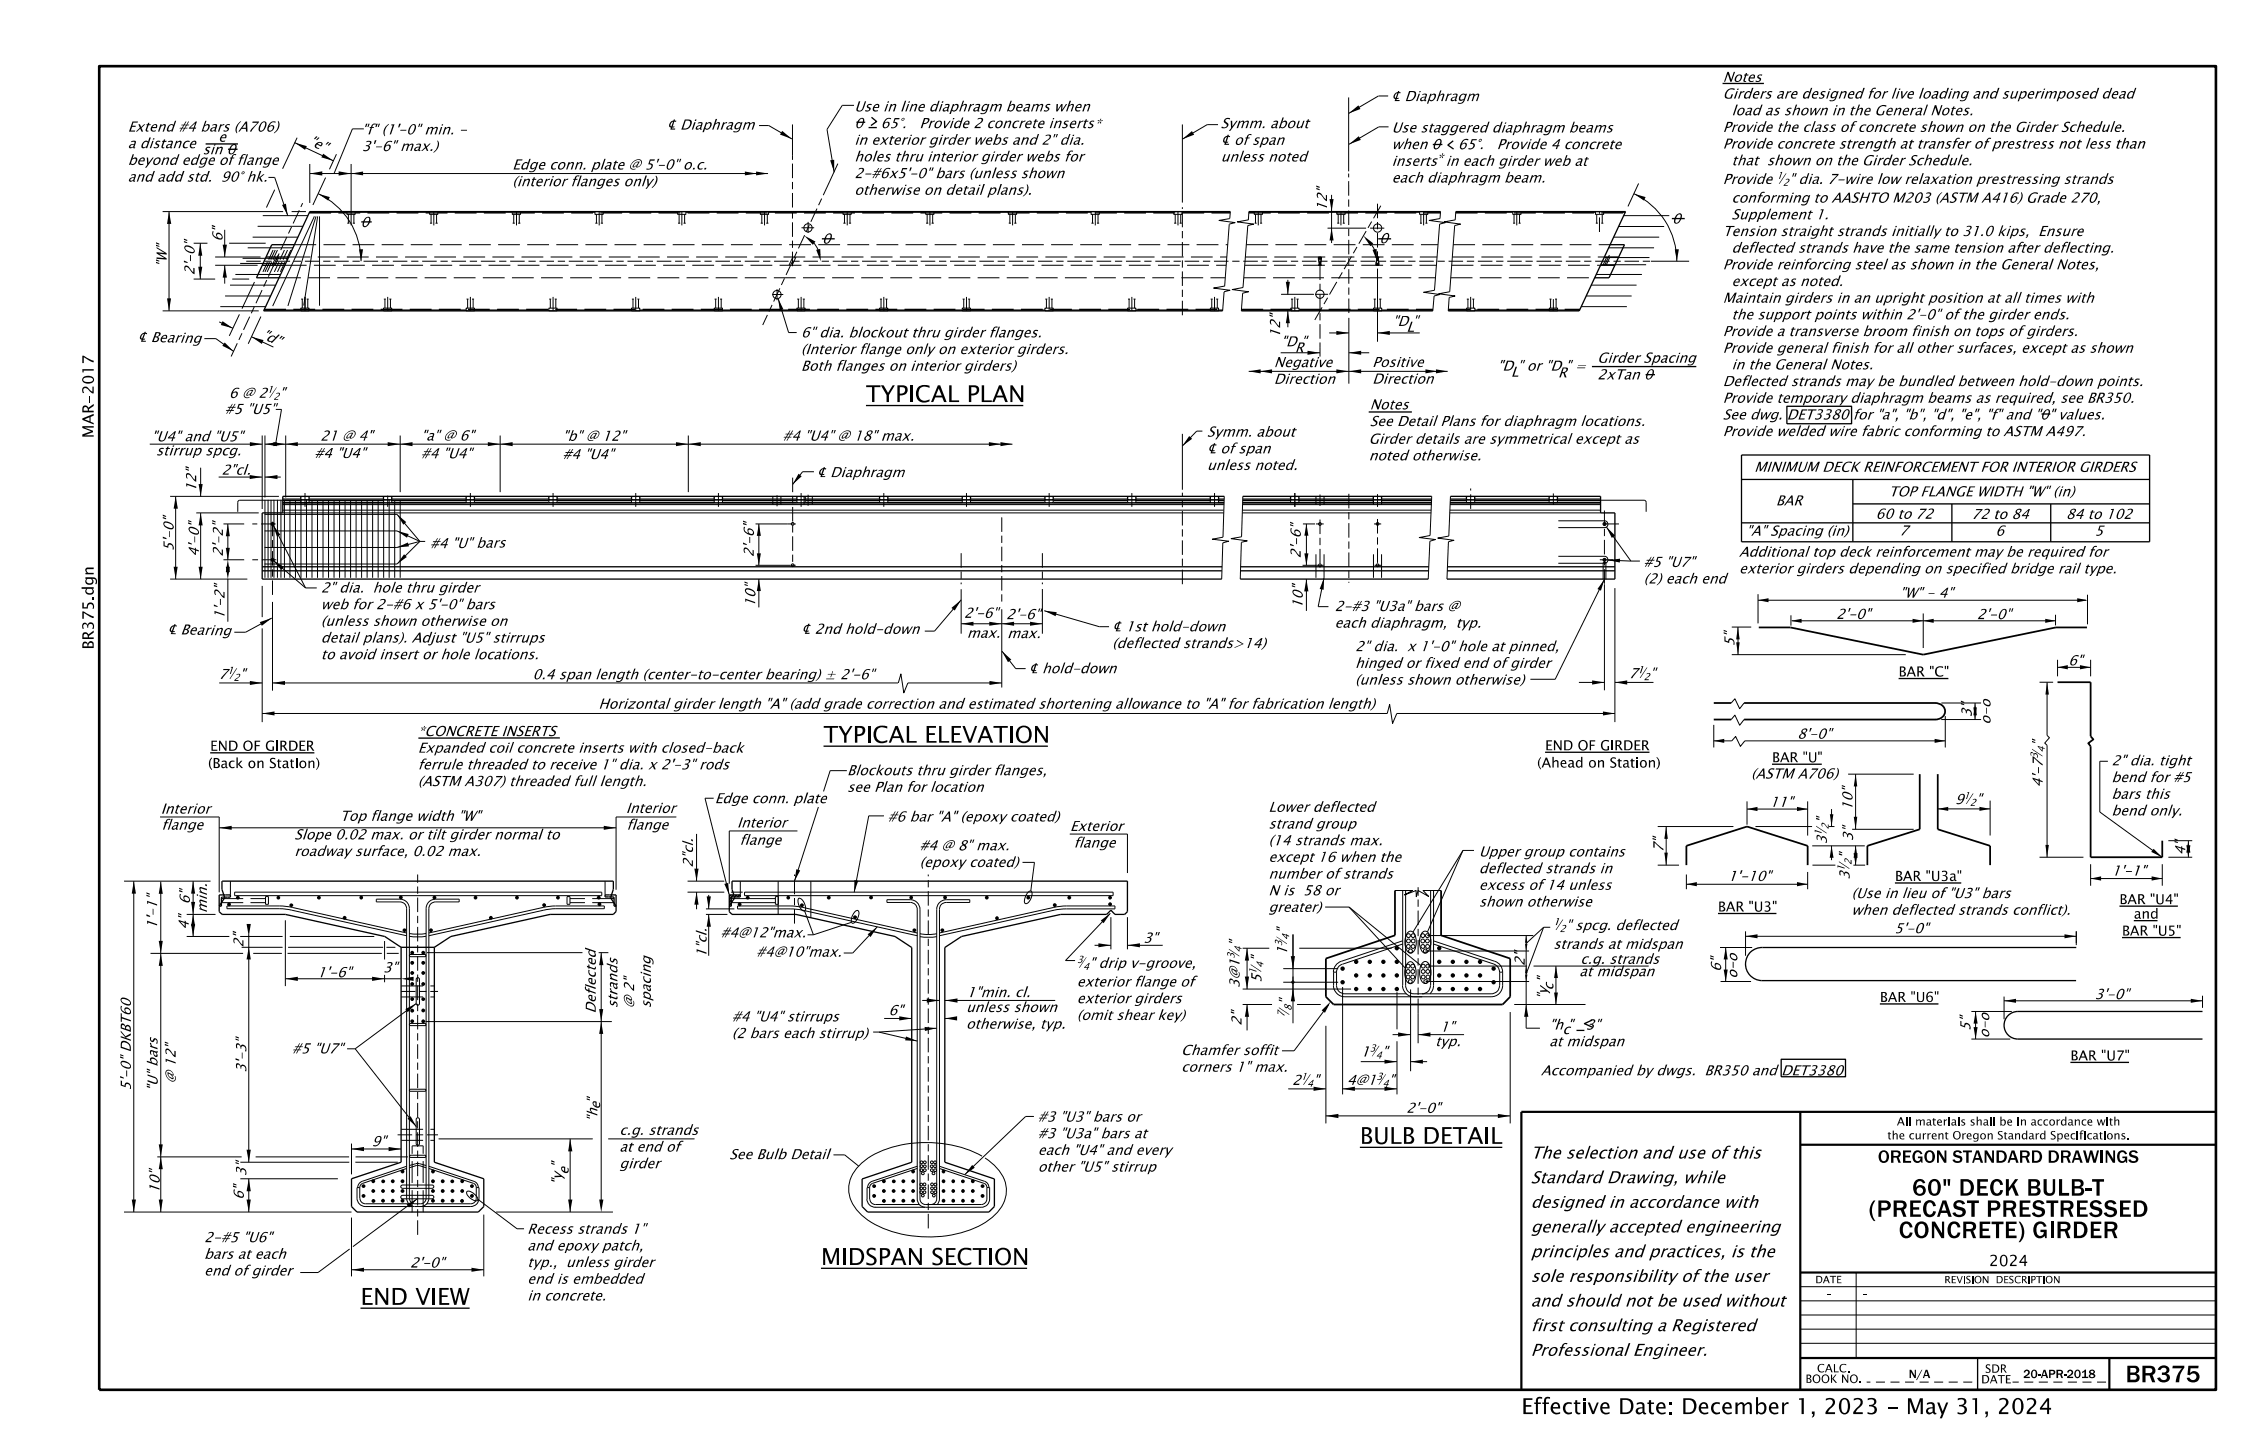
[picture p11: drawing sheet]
<svg xmlns="http://www.w3.org/2000/svg" width="432mm" height="279mm" viewBox="0 0 432 279" stroke-linecap="round" stroke-linejoin="round" font-family="sans-serif">
<defs><g id="words">
<g font-size="3.2">
<text x="166.3" y="77.2">TYPICAL PLAN</text>
<text x="158.1" y="142.5">TYPICAL ELEVATION</text>
<text x="261.1" y="219.5">BULB DETAIL</text>
<text x="358.8" y="233.5">(PRECAST PRESTRESSED</text>
<text x="367.1" y="229.4">60&quot; DECK BULB-T</text>
<text x="364.5" y="237.6">CONCRETE) GIRDER</text>
<text x="157.6" y="242.7">MIDSPAN SECTION</text>
<text x="69.2" y="250.4">END VIEW</text>
<text x="408.1" y="265.2">BR375</text>
</g>
<text font-size="3" x="292.1" y="271.4">Effective Date: December 1, 2023 - May 31, 2024</text>
<text font-size="2.4" x="360.5" y="223.1">OREGON STANDARD DRAWINGS</text>
<g font-size="2.3">
<text x="293.9" y="227.1">Standard Drawing, while</text>
<text x="293.9" y="222.3">The selection and use of this</text>
<text x="293.9" y="231.8">designed in accordance with</text>
<text x="293.9" y="236.5">generally accepted engineering</text>
<text x="293.9" y="246">sole responsibility of the user</text>
<text x="293.9" y="241.2">principles and practices, is the</text>
<text x="293.9" y="250.7">and should not be used without</text>
<text x="293.9" y="255.4">first consulting a Registered</text>
<text x="293.9" y="260.2">Professional Engineer.</text>
</g>
<g font-size="2.2">
<text x="18" y="84.1" transform="rotate(-90 18 84.1)">MAR-2017</text>
<text x="18" y="124.6" transform="rotate(-90 18 124.6)">BR375.dgn</text>
<text x="381.9" y="243">2024</text>
</g>
<g font-size="1.9">
<text x="330.8" y="15.7">Notes</text>
<text x="164" y="21.4">Use in line diaphragm beams when</text>
<text x="330.8" y="18.9">Girders are designed for live loading and superimposed dead</text>
<text x="332.4" y="22.1">load as shown in the General Notes.</text>
<text x="24.5" y="25.2">Extend #4 bars (A706)</text>
<text x="24.5" y="28.4">a distance</text>
<text x="38.9" y="29.6">sin 0</text>
<text x="41.9" y="27.2">e</text>
<text x="59.1" y="27.7" transform="rotate(25 59.1 27.7)">&quot;e &quot;</text>
<text x="69.5" y="25.8">&quot;f&quot; (1'-0&quot; min. -</text>
<text x="69.5" y="29">3'-6&quot; max.)</text>
<text x="164" y="24.6">0</text>
<text x="164" y="27.8">in exterior girder webs and 2&quot; dia.</text>
<text x="168.9" y="24.6">65°.</text>
<text x="176.6" y="24.6">Provide 2 concrete inserts*</text>
<text x="234.4" y="24.6">Symm. about</text>
<text x="267.2" y="25.4">Use staggered diaphragm beams</text>
<text x="267.2" y="28.6">when 0</text>
<text x="279.8" y="28.6">65°.</text>
<text x="287.4" y="28.6">Provide 4 concrete</text>
<text x="330.8" y="25.3">Provide the class of concrete shown on the Girder Schedule.</text>
<text x="330.8" y="28.5">Provide concrete strength at transfer of prestress not less than</text>
<text x="24.5" y="31.6">beyond edge of flange</text>
<text x="24.5" y="34.8">and add std.</text>
<text x="42.6" y="34.8">90° hk.</text>
<text x="98.3" y="32.5">Edge conn. plate @ 5'-0&quot; o.c.</text>
<text x="98.3" y="35.7">(interior flanges only)</text>
<text x="164" y="31">holes thru interior girder webs for</text>
<text x="164" y="34.2">2-#6x5'-0&quot; bars (unless shown</text>
<text x="234.4" y="31">unless noted</text>
<text x="267.2" y="31.8">inserts*in each girder web at</text>
<text x="267.2" y="35">each diaphragm beam.</text>
<text x="330.8" y="35.3">Provide</text>
<text x="332.4" y="31.7">that</text>
<text x="339" y="31.7">shown on the Girder Schedule.</text>
<text x="343.4" y="35.3">&quot; dia. 7-wire low relaxation prestressing strands</text>
<text x="164" y="37.4">otherwise on detail plans).</text>
<text x="332.4" y="38.9">conforming to AASHTO M203 (ASTM A416) Grade 270,</text>
<text x="42.7" y="46.4" transform="rotate(-90 42.7 46.4)">6&quot;</text>
<text x="69.2" y="43.5">0</text>
<text x="157.8" y="46.7">0</text>
<text x="264.8" y="46.7">0</text>
<text x="321" y="42.9">0</text>
<text x="330.8" y="45.3">Tension straight strands initially to 31.0 kips,</text>
<text x="332.5" y="42.1">Supplement 1.</text>
<text x="391.5" y="45.3">Ensure</text>
<text x="37.3" y="52.8" transform="rotate(-90 37.3 52.8)">2'-0&quot;</text>
<text x="330.8" y="51.7">Provide reinforcing steel as shown in the General Notes,</text>
<text x="332.4" y="48.5">deflected strands have the same tension after deflecting.</text>
<text x="330.8" y="58.1">Maintain girders in an upright position at all times with</text>
<text x="332.5" y="54.9">except as noted.</text>
<text x="28.9" y="65.6" transform="rotate(1 28.9 65.6)">Be a r i n g</text>
<text x="50" y="64.8" transform="rotate(25 50 64.8)">&quot;d &quot;</text>
<text x="153.8" y="64.7">6&quot; dia. blockout thru girder flanges.</text>
<text x="267.3" y="62.6">&quot;D &quot;</text>
<text x="270" y="63.7">L</text>
<text x="330.8" y="64.5">Provide a transverse broom finish on tops of girders.</text>
<text x="332.5" y="61.3">the support points within 2'-0&quot; of the girder ends.</text>
<text x="153.8" y="67.9">(Interior flange only on exterior girders.</text>
<text x="153.8" y="71.1">Both flanges on interior girders)</text>
<text x="244.6" y="70.4">Negative</text>
<text x="245.9" y="66.5">&quot;D &quot;</text>
<text x="248.6" y="67.6">R</text>
<text x="263.5" y="70.4">Positive</text>
<text x="287.5" y="71.1">&quot;D &quot; or &quot;D &quot; =</text>
<text x="306.7" y="69.6">Girder Spacing</text>
<text x="330.8" y="67.7">Provide general finish for all other surfaces, except as shown</text>
<text x="332.4" y="70.9">in the General Notes.</text>
<text x="43.9" y="76.4">6 @ 2</text>
<text x="244.6" y="73.6">Direction</text>
<text x="263.5" y="73.6">Direction</text>
<text x="290.1" y="72.3">L</text>
<text x="299.1" y="72.4">R</text>
<text x="306.7" y="72.8">2xTan 0</text>
<text x="330.8" y="74.1">Deflected strands may be bundled between hold-down points.</text>
<text x="330.8" y="77.3">Provide temporary diaphragm beams as required, see BR350.</text>
<text x="43.2" y="79.4">#5 &quot;U5&quot;</text>
<text x="231.7" y="83.8">Symm. about</text>
<text x="263" y="78.6">Notes</text>
<text x="263" y="81.8">See Detail Plans for diaphragm locations.</text>
<text x="330.8" y="80.5">See dwg. DET3380 for &quot;a&quot;, &quot;b&quot;, &quot;d&quot;, &quot;e&quot;, &quot;f&quot; and &quot;0&quot; values.</text>
<text x="330.8" y="83.7">Provide welded wire fabric conforming to ASTM A497.</text>
<text x="29.1" y="84.7">&quot;U4&quot; and &quot;U5&quot;</text>
<text x="29.9" y="87.4">stirrup spcg.</text>
<text x="60.4" y="87.9">#4 &quot;U4&quot;</text>
<text x="61.5" y="84.6">21 @ 4&quot;</text>
<text x="80.8" y="87.9">#4 &quot;U4&quot;</text>
<text x="108" y="88.1">#4 &quot;U4&quot;</text>
<text x="150.2" y="84.5">#4 &quot;U4&quot; @ 18&quot; max.</text>
<text x="262.8" y="85.1">Girder details are symmetrical except as</text>
<text x="262.8" y="88.3">noted otherwise.</text>
<text x="37.7" y="94.3" transform="rotate(-90 37.7 94.3)">12&quot;</text>
<text x="42.5" y="91.1">2&quot;cl.</text>
<text x="231.7" y="90.2">unless noted.</text>
<text x="336.8" y="90.5">MINIMUM DECK REINFORCEMENT FOR INTERIOR GIRDERS</text>
<text x="362.6" y="95.3">TOP FLANGE WIDTH &quot;W&quot; (in)</text>
<text x="340.9" y="97">BAR</text>
<text x="360.1" y="99.5">60 to 72</text>
<text x="378.5" y="99.6">72 to 84</text>
<text x="396.6" y="99.6">84 to 102</text>
<text x="33.3" y="105.8" transform="rotate(-90 33.3 105.8)">5'-0&quot;</text>
<text x="38.2" y="106.8" transform="rotate(-90 38.2 106.8)">4'-0&quot;</text>
<text x="42.8" y="106.9" transform="rotate(-90 42.8 106.9)">2'-2&quot;</text>
<text x="82.6" y="105.2" transform="rotate(-1 82.6 105.2)"># 4</text>
<text x="86.8" y="105.2" transform="rotate(-1 86.8 105.2)">&quot;U &quot; b a r s</text>
<text x="144.7" y="106.9" transform="rotate(-90 144.7 106.9)">2'-6&quot;</text>
<text x="249.7" y="107.2" transform="rotate(-90 249.7 107.2)">2'-6&quot;</text>
<text x="333.9" y="106.8">Additional top deck reinforcement may be required for</text>
<text x="335.2" y="102.8">&quot;A&quot; Spacing (in)</text>
<text x="364.7" y="102.7">7</text>
<text x="402.1" y="102.8">5</text>
<text x="61.6" y="113.7">2&quot; dia.</text>
<text x="72" y="113.7">hole thru girder</text>
<text x="315.6" y="108.8">#5 &quot;U7&quot;</text>
<text x="315.6" y="112">(2) each end</text>
<text x="333.9" y="110">exterior girders depending on specified bridge rail type.</text>
<text x="61.6" y="116.9">web for 2-#6 x 5'-0&quot; bars</text>
<text x="185" y="118.6">2'-6&quot;</text>
<text x="250.1" y="116.7" transform="rotate(-90 250.1 116.7)">10&quot;</text>
<text x="256.2" y="117.2">2-#3 &quot;U3a&quot; bars @</text>
<text x="352.5" y="118.8">2'-0&quot;</text>
<text x="364.7" y="114.7">&quot;W&quot; - 4&quot;</text>
<text x="379.5" y="118.8">2'-0&quot;</text>
<text x="34.7" y="121.7" transform="rotate(1 34.7 121.7)">Be a r i n g</text>
<text x="61.6" y="120.1">(unless shown otherwise on</text>
<text x="61.6" y="123.3">detail plans). Adjust &quot;U5&quot; stirrups</text>
<text x="185.6" y="122.4">max.max.</text>
<text x="213.5" y="124.4">(deflected strands&gt;14)</text>
<text x="256.2" y="120.4">each diaphragm,</text>
<text x="260.2" y="125">2&quot; dia.</text>
<text x="270.7" y="125">x 1'-0&quot; hole at pinned,</text>
<text x="280.3" y="120.4">typ.</text>
<text x="42" y="130.3">7</text>
<text x="61.6" y="126.5">to avoid insert or hole locations.</text>
<text x="102.2" y="130.3">0.4 span length (center-to-center bearing) ± 2'-6&quot;</text>
<text x="260.2" y="128.2">hinged or fixed end of girder</text>
<text x="260.2" y="131.4">(unless shown otherwise)</text>
<text x="312.7" y="130.1">7</text>
<text x="364.5" y="129.8">BAR &quot;C&quot;</text>
<text x="114.9" y="136">Horizontal girder length &quot;A&quot; (add grade correction and estimated shortening allowance to &quot;A&quot; for fabrication length)</text>
<text x="80.2" y="141.2">*CONCRETE INSERTS</text>
<text x="296.7" y="144">END OF GIRDER</text>
<text x="382.2" y="139.1" transform="rotate(-90 382.2 139.1)">o-o</text>
<text x="39.9" y="147.4">(Back on Station)</text>
<text x="40.3" y="144.1">END OF GIRDER</text>
<text x="80.2" y="144.4">Expanded coil concrete inserts with closed-back</text>
<text x="80.2" y="147.6">ferrule threaded to receive 1&quot; dia. x 2'-3&quot; rods</text>
<text x="162.6" y="148.8">Blockouts thru girder flanges,</text>
<text x="295.1" y="147.3">(Ahead on Station)</text>
<text x="336.2" y="149.4">(ASTM A706)</text>
<text x="340.2" y="146.3">BAR &quot;U&quot;</text>
<text x="405.4" y="146.9">2&quot; dia. tight</text>
<text x="80.2" y="150.8">(ASTM A307) threaded full length.</text>
<text x="120.2" y="156">Interior</text>
<text x="137.2" y="154.1">Edge conn. plate</text>
<text x="162.6" y="152">see Plan for location</text>
<text x="243.5" y="155.8">Lower deflected</text>
<text x="339.8" y="154.8">11&quot;</text>
<text x="355.7" y="155.5" transform="rotate(-90 355.7 155.5)">10&quot;</text>
<text x="392.2" y="151.1" transform="rotate(-90 392.2 151.1)">4'-7</text>
<text x="405.4" y="150.1">bend for #5</text>
<text x="405.4" y="153.3">bars this</text>
<text x="30.9" y="156.1">Interior</text>
<text x="31" y="159.2">flange</text>
<text x="56.5" y="161.1">Slope 0.02 max. or tilt girder normal to</text>
<text x="65.3" y="157.5">Top flange width &quot;W&quot;</text>
<text x="120.3" y="159.2">flange</text>
<text x="141.5" y="158.8">Interior</text>
<text x="170.4" y="157.6">#6 bar &quot;A&quot; (epoxy coated)</text>
<text x="205.4" y="159.5">Exterior</text>
<text x="243.5" y="159">strand group</text>
<text x="405.4" y="156.5">bend only.</text>
<text x="56.5" y="164.3">roadway surface, 0.02 max.</text>
<text x="133" y="166.5" transform="rotate(-90 133 166.5)">2&quot;cl.</text>
<text x="142" y="162.1">flange</text>
<text x="176.5" y="163.2">#4 @ 8&quot; max.</text>
<text x="176.5" y="166.4">(epoxy coated)</text>
<text x="206.1" y="162.6">flange</text>
<text x="243.5" y="162.2">(14 strands max.</text>
<text x="243.5" y="165.4">except 16 when the</text>
<text x="283.9" y="164.4">Upper group contains</text>
<text x="283.9" y="167.6">deflected strands in</text>
<text x="350.7" y="162.1" transform="rotate(-90 350.7 162.1)">3</text>
<text x="419.6" y="164.1" transform="rotate(-90 419.6 164.1)">4&quot;</text>
<text x="243.5" y="168.6">number of strands</text>
<text x="243.5" y="171.8">N is</text>
<text x="250.9" y="171.8">58 or</text>
<text x="283.9" y="170.8">excess of 14 unless</text>
<text x="283.9" y="174">shown otherwise</text>
<text x="331.7" y="169">1'-10&quot;</text>
<text x="355.5" y="172.3">(Use in lieu of &quot;U3&quot; bars</text>
<text x="363.8" y="169">BAR &quot;U3a&quot;</text>
<text x="405.4" y="168">1'-1&quot;</text>
<text x="406.9" y="173.5">BAR &quot;U4&quot;</text>
<text x="30.2" y="178.3" transform="rotate(-90 30.2 178.3)">1'-1&quot;</text>
<text x="36.2" y="178.4" transform="rotate(-90 36.2 178.4)">4&quot; 6&quot;</text>
<text x="39.7" y="175.2" transform="rotate(-90 39.7 175.2)">min.</text>
<text x="138.3" y="179.9">#4@12&quot;max.</text>
<text x="243.5" y="175">greater)</text>
<text x="300.6" y="178.5">&quot; spcg. deflected</text>
<text x="329.8" y="174.9">BAR &quot;U3&quot;</text>
<text x="355.5" y="175.5">when deflected strands conflict).</text>
<text x="407.4" y="179.5">BAR &quot;U5&quot;</text>
<text x="409.7" y="176.3">and</text>
<text x="135.7" y="183.7" transform="rotate(-90 135.7 183.7)">1&quot;cl.</text>
<text x="145.2" y="183.6">#4@10&quot;max.</text>
<text x="209.1" y="185.7">&quot; drip v-groove,</text>
<text x="247.1" y="183.3" transform="rotate(-90 247.1 183.3)">1</text>
<text x="298.2" y="182.1">strands at midspan</text>
<text x="303.4" y="185">c.g. strands</text>
<text x="60.9" y="187.5">1'-6&quot;</text>
<text x="185.6" y="191.3">1&quot;min. cl.</text>
<text x="206.7" y="189.3">exterior flange of</text>
<text x="238" y="189.6" transform="rotate(-90 238 189.6)">3@1</text>
<text x="242.2" y="188.6" transform="rotate(-90 242.2 188.6)">5</text>
<text x="298.2" y="190.1" transform="rotate(-90 298.2 190.1)">c</text>
<text x="303.2" y="187.3">at midspan</text>
<text x="330.4" y="186.5" transform="rotate(-90 330.4 186.5)">6&quot;</text>
<text x="333.5" y="187.8" transform="rotate(-90 333.5 187.8)">o-o</text>
<text x="114.4" y="194.5" transform="rotate(-90 114.4 194.5)">Deflected</text>
<text x="118.5" y="193.5" transform="rotate(-90 118.5 193.5)">strands</text>
<text x="124.9" y="193.5" transform="rotate(-90 124.9 193.5)">spacing</text>
<text x="140.5" y="196">#4 &quot;U4&quot; stirrups</text>
<text x="185.5" y="194.2">unless shown</text>
<text x="185.5" y="197.4">otherwise, typ.</text>
<text x="206.7" y="192.5">exterior girders</text>
<text x="206.7" y="195.7">(omit shear key)</text>
<text x="360.9" y="192.3">BAR &quot;U6&quot;</text>
<text x="56.1" y="202.1">#5 &quot;U7&quot;</text>
<text x="140.5" y="199.2">(2 bars each stirrup)</text>
<text x="226.8" y="202.5">Chamfer soffit</text>
<text x="261.3" y="202.7">1</text>
<text x="275.5" y="200.7">typ.</text>
<text x="297.4" y="200.8">at midspan</text>
<text x="300" y="198.4">c</text>
<text x="381.9" y="199.2" transform="rotate(-90 381.9 199.2)">o-o</text>
<text x="397.5" y="203.5">BAR &quot;U7&quot;</text>
<text x="25.1" y="209.3" transform="rotate(-90 25.1 209.3)">5'-0&quot; DKBT60</text>
<text x="30.2" y="209.4" transform="rotate(-90 30.2 209.4)">&quot;U&quot; bars</text>
<text x="33.7" y="207.9" transform="rotate(-90 33.7 207.9)">@ 12&quot;</text>
<text x="226.8" y="205.7">corners 1&quot; max.</text>
<text x="248.1" y="208.2">2</text>
<text x="258.6" y="208.2">4@1</text>
<text x="295.9" y="206.4">Accompanied by dwgs.</text>
<text x="326.8" y="206.4">BR350 and DET3380</text>
<text x="115.2" y="212.9" transform="rotate(-90 115.2 212.9)">e</text>
<text x="199.2" y="215.2">#3 &quot;U3&quot; bars or</text>
<text x="270" y="213.5">2'-0&quot;</text>
<text x="71.3" y="219.9">9&quot;</text>
<text x="118.9" y="217.8">c.g. strands</text>
<text x="118.9" y="221">at end of</text>
<text x="199.2" y="218.4">#3 &quot;U3a&quot; bars at</text>
<text x="199.2" y="221.6">each &quot;U4&quot; and every</text>
<text x="109.2" y="225.4" transform="rotate(-90 109.2 225.4)">e</text>
<text x="118.9" y="224.2">girder</text>
<text x="140" y="222.4">See Bulb Detail</text>
<text x="199.2" y="224.8">other &quot;U5&quot; stirrup</text>
<text x="30.6" y="229" transform="rotate(-90 30.6 229)">10&quot;</text>
<text x="46.8" y="230.3" transform="rotate(-90 46.8 230.3)">6&quot;</text>
<text x="39.2" y="238.4">2-#5 &quot;U6&quot;</text>
<text x="101.2" y="236.7">Recess strands 1&quot;</text>
<text x="101.2" y="240">and epoxy patch,</text>
<text x="39.2" y="241.6">bars at each</text>
<text x="39.2" y="244.8">end of girder</text>
<text x="78.7" y="243.2">2'-0&quot;</text>
<text x="101.2" y="243.2">typ.,</text>
<text x="108.9" y="243.2">unless girder</text>
<text x="101.2" y="246.4">end is embedded</text>
<text x="101.2" y="249.6">in concrete.</text>
</g>
<g font-size="1.6">
<text x="364.2" y="216">All materials shall be in accordance with</text>
<text x="362.4" y="218.6">the current Oregon Standard Specifications.</text>
<text x="348.9" y="263.3">CALC.</text>
<text x="381.1" y="263.4">SDR</text>
<text x="346.6" y="265.4">BOOK NO.</text>
<text x="366.5" y="264.4">N/A</text>
<text x="380.4" y="265.5">DATE</text>
<text x="388.4" y="264.4">20-APR-2018</text>
</g>
<g font-size="1.4">
<text x="348.5" y="246.2">DATE</text>
<text x="373.3" y="246.2">REVISION</text>
<text x="383.1" y="246.2">DESCRIPTION</text>
</g>
<g font-size="1.3">
<text x="341.1" y="34.3">1</text>
<text x="342.3" y="35.7">2</text>
<text x="51.3" y="75.4">1</text>
<text x="43.6" y="129.3">1</text>
<text x="44.8" y="130.7">2</text>
<text x="314.4" y="129.2">1</text>
<text x="315.6" y="130.5">2</text>
<text x="391.2" y="145.6" transform="rotate(-90 391.2 145.6)">3</text>
<text x="392.6" y="144.4" transform="rotate(-90 392.6 144.4)">4</text>
<text x="377" y="153.3">1</text>
<text x="349.8" y="160.4" transform="rotate(-90 349.8 160.4)">1</text>
<text x="354.1" y="167.2" transform="rotate(-90 354.1 167.2)">1</text>
<text x="355.5" y="166" transform="rotate(-90 355.5 166)">2</text>
<text x="298.2" y="177.5">1</text>
<text x="206.7" y="184.8">3</text>
<text x="238.4" y="182.8" transform="rotate(-90 238.4 182.8)">4</text>
<text x="242.6" y="185.8" transform="rotate(-90 242.6 185.8)">4</text>
<text x="247.5" y="180.4" transform="rotate(-90 247.5 180.4)">4</text>
<text x="207.9" y="186.1">4</text>
<text x="241.2" y="187" transform="rotate(-90 241.2 187)">1</text>
<text x="246.6" y="195.2" transform="rotate(-90 246.6 195.2)">7</text>
<text x="248" y="194" transform="rotate(-90 248 194)">8</text>
<text x="262.9" y="201.8">3</text>
<text x="264.1" y="203.1">4</text>
<text x="249.7" y="207.2">1</text>
<text x="250.9" y="208.6">4</text>
<text x="264.2" y="207.2">3</text>
<text x="265.4" y="208.6">4</text>
</g>
<g font-size="1.2">
<text x="350.6" y="248.9">-</text>
<text x="357.7" y="248.9">-</text>
</g>
</g></defs>
<g fill="none" stroke="#000" stroke-width=".25">
<path d="M330.7 16h8M39.5 27.6h6.2M166.8 24.5h1.5M167.3 22.5l1 .8-1.1 .8M279 27l-1 .8 1.1 .8M50.3 50.9h4.4M50.7 59.5h7M51.1 49.3h4.3M56.5 47h-4.3l-3 6.3h4.4M59.3 59.5h14.3M59.4 40.7h7.2M68.2 40.7h14.3"/>
<path d="M75.2 59.5h14.3M84.1 40.7h14.3M91.1 59.5h14.3M99.9 40.7h14.3M107 59.5h14.2M115.8 40.7h14.3M122.8 59.5h14.3M131.7 40.7h14.3M138.7 59.5h14.3M147.6 40.7h14.3M154.6 59.5h14.3M163.4 40.7h14.3"/>
<path d="M170.5 59.5h14.2M179.3 40.7h14.3M186.3 59.5h14.3M195.2 40.7h14.3M202.2 59.5h14.3M211.1 40.7h14.3M218.1 59.5h14.3M226.9 40.7h9.3M234 59.5h.8M236.2 40.6h-176.7l-8.9 19.1h184.1M238.3 59.7h36.8M238.3 59.5h9.5"/>
<path d="M239.8 40.6h36.8M239.8 40.7h1M242.4 40.7h14.3M249.4 59.5h14.3M258.3 40.7h14.3M265.3 59.5h9.8M274.1 40.7h2.5M278.1 59.5h3.5M279.5 40.6h32.6l-8.9 19.1h-25.1M279.5 40.7h10.9M283.2 59.5h14.3M292 40.7h14.3"/>
<path d="M299 59.5h4.3M307.3 50.9h2.8M307.9 40.7h4.1M308 49.3h2.8M309.1 47h2.8l-3 6.3h-2.7M166.3 77.8h30.2M262.8 79.1h8.3M305.6 70.3h20.1M343.1 78h12.4v3.3h-12.4zM54.3 96.1h3.4M54.3 95.8h3.4M54.3 96.4h19.3"/>
<path d="M57.7 95.2v.7h1.6v-.7M59.3 96.1h14.3M59.3 95.8h14.3M73.6 95.2v.7h1.6v-.7M75.2 96.1h14.3M75.2 95.8h14.3M75.2 96.4h14.3M89.5 95.2v.7h1.6v-.7M91.1 96.1h14.3M91.1 95.8h14.3M91.1 96.4h14.3M105.4 95.2v.7h1.6v-.7"/>
<path d="M107 96.1h14.2M107 95.8h14.2M107 96.4h14.2M121.2 95.2v.7h1.6v-.7M122.8 96.1h14.3M122.8 95.8h14.3M122.8 96.4h14.3M137.1 95.2v.7h1.6v-.7M138.7 96.1h14.3M138.7 95.8h14.3M138.7 96.4h14.3M153 95.2v.7h1.6v-.7"/>
<path d="M154.6 96.1h14.3M154.6 95.8h14.3M154.6 96.4h14.3M168.9 95.2v.7h1.6v-.7M170.5 96.1h14.2M170.5 95.8h14.2M170.5 96.4h14.2M184.7 95.2v.7h1.6v-.7M186.3 96.1h14.3M186.3 95.8h14.3M186.3 96.4h14.3M200.6 95.2v.7h1.6v-.7"/>
<path d="M202.2 96.1h14.3M202.2 95.8h14.3M202.2 96.4h14.3M216.5 95.2v.7h1.6v-.7M218.1 96.1h14.3M218.1 95.8h14.3M218.1 96.4h14.3M232.4 95.2v.7h1.6v-.7M234 96.1h1M234 95.8h1M234 96.4h1M235.1 95.2h-180.8v3.2h-4v12.7h184.3"/>
<path d="M238.6 96.1h9.2M238.6 96.4h25.1M238.6 95.2h36.3M238.6 95.8h9.2M247.8 95.2v.7h1.6v-.7M249.4 96.1h14.3M249.4 95.8h14.3M263.7 95.2v.7h1.6v-.7M265.3 96.1h9.6M265.3 95.8h9.6M265.3 96.4h9.5M278.4 96.4h28.9"/>
<path d="M278.4 96.1h3.2M278.4 95.8h3.2M278.5 95.2h28.8v3.2h2.8v12.7h-32.3M281.6 95.2v.7h1.5v-.7M283.1 96.1h14.3M283.1 95.8h14.3M297.4 95.2v.7h1.6v-.7M299 96.1h8.3M299 95.8h8.3M334.4 87.3h78.3v16.7h-78.3zM334.4 92h78.3M355.7 96.7h57"/>
<path d="M355.7 92v12M374.8 96.7v7.3M393.7 96.7v7.3M50.3 109.5h184.3M50.3 108.8h184.3M238.1 111.1h36.1M238.2 109.5h36.1M238.2 108.8h36.1M277.8 109.5h32.3M277.9 108.8h32.2M334.4 100.3h78.3M364.5 130.2h9.6"/>
<path d="M40.4 144.5h20M107.5 141.6h-27.2M158.1 143.2h43.1M296.7 144.4h20M340.2 146.6h9.6M42.6 169.1v1.6l.5 1.6-1 1.6M42.7 169.1h75.1v1.6l-.6 1.6 1.1 1.6M43.3 171.7h-1.2v3.2l.6 .6h12.1l19.1 4.2 3.1 2.1M43.3 171.7h.1M43.6 172.2h-1l-.1 1.3M116.8 172.1l1 .1 .1 1.3M117.1 171.7h1.2v3.2l-.5 .6h-12.2l-19 4.2-3.2 2.1"/>
<path d="M140.9 171.7l-.4-1v-1.6h76v5.8l-.6 .6h-1.8l-.8-.8-.8 .8h-8.8l-19.1 4.2-3.2 2.1v41.2l9.5 3.2v5.3l-1 1.1h-23.3l-1.1-1.1v-5.3l9.5-3.2v-41.2l-3.2-2.1-19-4.2h-12.3l-.5-.6v-3.2h2.1v.4l-1.6 .1-.1 1.7h-.4M141 172.1l.1 .2-.7 .9M329.8 175.3h11.3M363.8 169.4h12.8M406.9 173.9h11.2M407.4 179.9h11.3M409.7 176.7h4.5M77 181.8v41.2l-9.5 3.2v5.3l1 1.1h23.3l1.1-1.1v-5.3l-9.5-3.2v-41.2M77 181.8h6.4M302.7 197.7h1.5M305.7 195.8l-1.5 .6 1.5 .7M360.9 192.7h11.3"/>
<path d="M398.6 181.8h-60.2a3.2 3.2 0 0 0-3.3 3.1 3.2 3.2 0 0 0 3.1 3.3h60.4M422.9 194.1h-35.5a2.65 2.65 0 0 0-2.6 2.6 2.65 2.65 0 0 0 2.6 2.7h35.5M342 203.3h12.3v3.3h-12.3zM397.5 203.9h11.3M261.1 220.2h27.3M69.2 251h21M157.6 243.4h39.6M379.7 260.6v6.1"/>
<circle cx="52.3" cy="107.4" r=".27"/>
<circle cx="52.3" cy="100.6" r=".27"/>
<circle cx="308.1" cy="100.6" r=".27"/>
<circle cx="308.1" cy="107.4" r=".27"/>
</g>
<g fill="none" stroke="#000" stroke-width=".19" stroke-dasharray="4.2 1.4" stroke-linecap="butt">
<path d="M53 49.3l-.8 1.6M53.6 49.3l-.8 1.6M53.6 53.3h181.6M54.7 50.9h180.7M55.4 49.3h180.1M56.5 47h179.2M238.8 53.3h36.8M239 50.9h36.8M239.1 49.3h36.8M239.3 47h36.8M278.5 53.3h27.7M278.7 50.9h28.6"/>
<path d="M278.8 49.3h29.2M279 47h30.1M308.5 49.3l-.7 1.6M309.1 49.3l-.7 1.6M307.8 107.9v3.2M307.8 107.9h.5M308.3 107.9v3.2M42.5 172.4h8.5M42.5 173.2h8.5M44.2 171.7v-2.6M51 172h.5M51 173.5h.5"/>
<path d="M51 172v1.5M51.5 172v1.5M108.9 172v1.5M109.4 172h-.5M109.4 173.5h-.5M109.4 172v1.5M116.2 171.7v-2.6M117.9 172.4h-8.5M117.9 173.2h-8.5M77 191.3h6.4M77 189.2h6.4M77 216.7h6.4"/>
<path d="M77 218.8h6.4M79.1 219.9h2.1M79.1 232.6v-12.7M81.2 232.6v-12.7"/>
</g>
<g fill="none" stroke="#000" stroke-width=".19">
<path d="M258.9 18.7v14.2M266.5 18.4h-1.8l-5.8 3.4M52.7 36.4l-1.5 3.4M52.7 34l2.5 7.4M56.6 27.4l7.4 3.5M57 26.4l-2.7 6M59.5 31.5v7.4M59.5 33.3h88M61.1 37.2a14.2 14.2 0 0 1 8.2 12.9M62.5 34.1l-2.4 5.2M64.6 29.6l-1.3 2.9M67.4 31.5v9.1"/>
<path d="M69.8 24.7h-2.1l-3.6 8.6M145.7 24.1h1.9l4.4 2.6M152.2 23.9v5.9M160.9 31.4l-1.7 3.5M164 20.2h-2.3l-2.9 4.6 1.4 8.3M227 23.9v15M233.9 23.9h-2.1l-4.8 2.8M255.7 37.4v9.2M264.7 24.3l-5.7 3.4M264.8 24.3h1.8M313.7 37.2a14.2 14.2 0 0 1 8.2 12.9M314.6 35.2l-2 4.4"/>
<path d="M31.2 59.7h18.5M31.2 40.6h23.2M32.5 40.6v19.1M37.2 53.6h4.1M37.2 46.7h2.6M38.5 46.7v6.9M41.3 50.9h8.2M41.3 49.3h8.7M42.3 58.8h8.7M43.1 44.1v5.2M43.1 50.9v3.5M43.2 56.8h8.7"/>
<path d="M44 46.7h7M44.2 54.7h8.6M44.6 53.6h3.2M45.2 52.7h8.7M46.1 50.6h8.8M46.6 49.6h8.7M47.6 47.6h8.7M48.5 45.5h8.7M48.9 54.1l-2.4 5.1M49.5 43.4h8.7M50.4 41.4h8.7M51.3 50.4l-.8 1.8"/>
<path d="M51.7 50.4l-.8 1.8M52.1 50.4l-.8 1.8M52.4 48l-.8 1.7M52.8 48l-.8 1.7M53.3 48l-.8 1.7M53.5 50.4l-.8 1.8M54.1 50.4l-.8 1.8M54.6 48l-.8 1.7M54.6 50.4l-.8 1.8M55.2 48l-.8 1.7M55.8 48l-.8 1.7M56 40.6h2.7"/>
<path d="M57.7 59.1h1.6v.6h-1.6zM57.8 57.4h.4M58 57.4v1.7M58.9 57.4h.4M59.1 57.4v1.7M60.4 41.5l-8 17.2M60.7 41.5l-5.4 17.2M61 41.5l-2.7 17.1M61.3 41.5v17.2M66.6 40.6h1.6v.5h-1.6zM66.7 42.8h.4M66.9 41.1v1.7"/>
<path d="M67.7 42.8h.5M67.9 41.1v1.7M73.6 59.1h1.6v.6h-1.6zM73.7 57.4h.4M73.9 57.4v1.7M74.8 57.4h.3M75 57.4v1.7M82.5 40.6h1.6v.5h-1.6zM82.5 42.8h.5M82.8 41.1v1.7M83.6 42.8h.4M83.8 41.1v1.7"/>
<path d="M89.5 59.1h1.6v.6h-1.6zM89.6 57.4h.4M89.8 57.4v1.7M90.6 57.4h.4M90.8 57.4v1.7M98.4 40.6h1.5v.5h-1.5zM98.4 42.8h.4M98.6 41.1v1.7M99.5 42.8h.4M99.7 41.1v1.7M105.4 59.1h1.6v.6h-1.6zM105.4 57.4h.4"/>
<path d="M105.7 57.4v1.7M106.5 57.4h.4M106.7 57.4v1.7M114.2 40.6h1.6v.5h-1.6zM114.3 42.8h.4M114.5 41.1v1.7M115.4 42.8h.4M115.6 41.1v1.7M121.2 59.1h1.6v.6h-1.6zM121.3 57.4h.4M121.5 57.4v1.7M122.4 57.4h.4"/>
<path d="M122.6 57.4v1.7M130.1 40.6h1.6v.5h-1.6zM130.2 42.8h.4M130.4 41.1v1.7M131.2 42.8h.5M131.4 41.1v1.7M137.1 59.1h1.6v.6h-1.6zM137.2 57.4h.4M137.4 57.4v1.7M138.3 57.4h.3M138.5 57.4v1.7M146 40.6h1.6v.5h-1.6z"/>
<path d="M146.1 42.8h.4M146.3 41.1v1.7M147.1 42.8h.4M147.3 41.1v1.7M149.4 57.3l2 6.5h1.6M153 59.1h1.6v.6h-1.6zM153.1 57.4h.4M153.3 57.4v1.7M154.1 57.4h.4M154.3 57.4v1.7M155.4 45.9a5.3 5.3 0 0 1 2 3M161.9 40.6h1.5v.5h-1.5z"/>
<path d="M161.9 42.8h.4M162.1 41.1v1.7M163 42.8h.4M163.2 41.1v1.7M168.9 59.1h1.6v.6h-1.6zM168.9 57.4h.4M169.2 57.4v1.7M170 57.4h.4M170.2 57.4v1.7M177.7 40.6h1.6v.5h-1.6zM177.8 42.8h.4M178 41.1v1.7"/>
<path d="M178.9 42.8h.4M179.1 41.1v1.7M184.7 59.1h1.6v.6h-1.6zM184.8 57.4h.4M185 57.4v1.7M185.9 57.4h.4M186.1 57.4v1.7M193.6 40.6h1.6v.5h-1.6zM193.7 42.8h.4M193.9 41.1v1.7M194.7 42.8h.5M194.9 41.1v1.7"/>
<path d="M200.6 59.1h1.6v.6h-1.6zM200.7 57.4h.4M200.9 57.4v1.7M201.8 57.4h.3M202 57.4v1.7M209.5 40.6h1.6v.5h-1.6zM209.6 42.8h.4M209.8 41.1v1.7M210.6 42.8h.4M210.8 41.1v1.7M216.5 59.1h1.6v.6h-1.6zM216.6 57.4h.4"/>
<path d="M216.8 57.4v1.7M217.6 57.4h.4M217.8 57.4v1.7M225.4 40.6h1.5v.5h-1.5zM225.4 42.8h.4M225.6 41.1v1.7M226.5 42.8h.4M226.7 41.1v1.7M232.4 59.1h1.6v.6h-1.6zM232.4 57.4h.4M232.7 57.4v1.7M233.5 57.4h.4"/>
<path d="M233.7 57.4v1.7M235 56l-.3 3.7M236 43l-.9 11.9-2.1 .4 3.1 .4-1.1 .3M236.1 41.9l-2.1 .4 3.1 .4-1.1 .3M236.2 40.6l-.1 1.3M239.7 42.2l-2.1 .4 3.1 .4-1.1 .3-.9 11.9-2.1 .4 3.1 .4-1.1 .3-.3 3.4M239.8 40.6l-.1 1.6M240.8 40.6h1.6v.5h-1.6zM240.9 42.8h.4M241.1 41.1v1.7M241.9 42.8h.4M242.1 41.1v1.7"/>
<path d="M246 56.5h6.3M247.3 53.7v2.8M247.3 59.7v3.1M247.8 59.1h1.6v.6h-1.6zM247.9 57.4h.4M248.1 57.4v1.7M248.9 57.4h.4M249.1 57.4v1.7M253.1 50.8l.6 .1zM253.2 49.7l.1 .7M253.2 49.6h.4M253.2 49.7h.4"/>
<path d="M253.2 49.5h.4M253.2 49.7v-.3h.4v.3M253.3 50.8l-.2-1.5h.6l-.1 1.5M253.3 50.8h.2M253.3 50.5h.2M253.3 50.6h.2M253.3 50.7h.2M253.3 50.3v.5M253.3 50.3h.2M253.5 50.3v.5M253.6 49.7l-.1 .7h-.2M254.9 43.8h7.4"/>
<path d="M256.7 40.6h1.6v.5h-1.6zM256.8 42.8h.3M256.9 41.1v1.7M257.8 42.8h.4M258 41.1v1.7M262.3 45.9a5.3 5.3 0 0 1 1.9 3M263.7 59.1h1.6v.6h-1.6zM263.7 57.4h.5M263.9 57.4v1.7M264.2 49.3l.6 .1zM264.2 50.8h.5M264.2 50.5h.5"/>
<path d="M264.2 50.5v.3h.5v-.3M264.2 50.6h.5M264.2 50.7h.5M264.3 49.4l-.1 1.5h.6l-.1-1.5M264.4 49.6h.2M264.4 49.4h.2M264.4 49.9h.2M264.4 49.8h.2l.1 .7M264.4 49.8h.2M264.4 49.7h.2M264.4 49.5h.2M264.4 49.4v.5"/>
<path d="M264.5 51.5v14.1M264.6 49.4v.5M264.6 49.9l-.2-.1-.2 .7M264.8 57.4h.4M265 57.4v1.7M272.6 40.6h1.5v.5h-1.5zM272.6 42.8h.4M272.8 41.1v1.7M273.7 42.8h.4M273.9 41.1v1.7M276.6 40.6l-.1 1.3-2.1 .4 3.1 .4-1.1 .3-1 12.7-2.1 .4 3.1 .4-1.1 .3-.2 2.9M279.5 40.6l-.1 1.6-2.1 .4 3.1 .4-1.1 .3-1 12.7-2.1 .4 3.2 .4-1.2 .3-.1 2.6"/>
<path d="M281.6 59.1h1.6v.6h-1.6zM281.6 57.4h.4M281.8 57.4v1.7M282.7 57.4h.4M282.9 57.4v1.7M290.4 40.6h1.6v.5h-1.6zM290.5 42.8h.4M290.7 41.1v1.7M291.6 42.8h.4M291.7 41.1v1.7M297.5 59.1h1.5v.6h-1.5zM297.5 57.4h.4"/>
<path d="M297.7 57.4v1.7M298.6 57.4h.3M298.8 57.4v1.7M303.6 58.8h8.7M304.6 56.8h8.7M305.5 54.7h8.7M306.3 40.6h1.6v.5h-1.6zM306.4 42.8h.4M306.5 52.7h8.7M306.6 41.1v1.7M307.4 50.8h8.7M307.4 42.8h.4"/>
<path d="M307.6 41.1v1.7M308 49.4h8.7M308.9 47.6h8.7M309.8 45.5h8.8M310.8 43.5h8.7M311.7 41.4h8.8M317 50.1h7.3M39.2 65h2.3l3.3 2.4M42.1 61.8l2.6 1.2M46 60.3l-2 4.2M48.3 64.6l4.2 2M50.1 60.7l-2.4 5.3"/>
<path d="M54 78.6l-1.1 6.6M239.7 71.3h38.3M245.9 67.7h7.5M253.4 66.6v1.8M255.2 63.9h3.8M259 61v12.6M259 67.7h3.9M264.5 63.9h8.1M28.8 85.2h21.5M32.7 95.2h20.9M33.7 95.3v15.8M37.7 98.4h12"/>
<path d="M38.5 89.7v5.5M38.5 98.4v12.7M42 91.5h8.3M50.3 83.6v14.1M50.8 98.7h25.4l4.4 5.2M50.9 83.6v11.9M50.9 95.9v15M50.9 91.5h3M50.9 85.2h143.5M51.5 95.9v15M52 95.9v15M52.6 95.9v15"/>
<path d="M53.3 95.9v15M53.9 95.9v15M54.3 98.4h180.6M54.3 97.9h180.6M54.3 96.8h180.7M54.3 96.7h180.7M54.3 96h-8.3l-.3 .2-.1 .2v1.8M54.6 95.9v15M54.9 83.6v11.9M55.7 95.9v15M56.7 95.9v15M57.7 95.9h1.6v.5h-1.6z"/>
<path d="M57.8 95.9v15M58.8 95.9v15M59.9 95.9v15M61 95.9v15M62 95.9v15M63.1 95.9v15M64.1 95.9v15M65.2 95.9v15M66.3 95.9v15M67.3 95.9v15M68.4 95.9v15M69.4 95.9v15"/>
<path d="M70.5 95.9v15M71.5 95.9v15M72.6 95.9v15M73.6 95.9h1.6v.5h-1.6zM73.7 95.9v15M74.7 95.9v15M75.8 95.9v15M76.8 83.6v10.8M76.8 95.9v15M89.5 95.9h1.6v.5h-1.6zM96 83.6v10.8M105.4 95.9h1.6v.5h-1.6z"/>
<path d="M121.2 95.9h1.6v.5h-1.6zM132.2 83.6v10.8M137.1 95.9h1.6v.5h-1.6zM153 95.9h1.6v.5h-1.6zM156.3 90.5h-2.2l-1.9 2.5M168.9 95.9h1.6v.5h-1.6zM184.7 95.9h1.6v.5h-1.6zM200.6 95.9h1.6v.5h-1.6zM216.5 95.9h1.6v.5h-1.6zM227 83.3v10.7M230.9 82.7h-1.1l-2.8 2.9M232.4 95.9h1.6v.5h-1.6z"/>
<path d="M235.1 95.3l-.3 7.8-2 .4 3.1 .4-1.1 .3-.2 6.9M238.5 98.4h36.3M238.5 97.9h36.3M238.6 96.8h36.2M238.6 96.7h36.2M238.6 95.2l-.2 7.8-2 .4 3.1 .4-1.2 .3-.2 7M247.8 95.9h1.6v.5h-1.6zM263.7 95.9h1.6v.5h-1.6zM274.9 95.2l-.3 7.6-2.1 .4 3.1 .3-1.1 .4-.3 7.2M278.3 98.4h29M278.4 97.9h28.9M278.4 96.8h28.9"/>
<path d="M278.4 96.7h28.9M278.5 95.3l-.3 7.6-2.2 .4 3.2 .4-1.1 .3-.3 7.1M281.6 95.9h1.5v.5h-1.5zM297.4 95.9h1.6v.5h-1.6zM299.2 99.9h8.9a.65 .65 0 0 1 .6 .7 .65 .65 0 0 1-.6 .6h-8.9M307.3 96h8.4l.3 .2 .1 .2v1.8M32.7 111.1h14.8M42.9 107.4h4M42.9 100.5h4M43.7 100.5v6.9M43.7 111.1v8.2M50.3 112.4v6"/>
<path d="M50.8 101.9h25.4l4.4 2M52.2 118.6l-5 2.7h-2.2M52.3 115.5v17M52.5 100.8l6.2 12M52.5 107.6l6.2 5.2M58.7 112.8h2.1M80.6 103.9h1M80.6 103.9l-4.4 4.3h-25.4M80.6 103.9l-4.4 1.2h-25.4M145.1 108.5h6.6M145.1 100.5h6.1M145.7 100.5v8"/>
<path d="M145.7 111.1v5.5M184.5 119.7h15.6M184.5 113.1v8.5M184.5 115.1l-5.1 6h-1.8M192.3 116.9v15M200.1 113v8.6M200.5 117.2l10.6 3.1h1.8M250.1 108.5h2.7M250.2 100.5h2.3M250.8 100.5v8M250.8 111.1v6.1M252.7 106.4v4.5"/>
<path d="M254.2 106.4v4.5l-1.1 5.5h2M263.7 106.4v4.5M265.3 106.4v4.5M299.2 106.8h8.9a.67 .67 0 0 1 .6 .6 .67 .67 0 0 1-.6 .7h-8.9M308 112.1v20.4M308 111.2l-9.4 19.2h-4.8M308.4 101.1l4.7 6.6M308.7 107.5l4.4 .2M310.1 112.9v25.7M313.1 107.7h1.8M337.5 114v5.6M337.5 115.2h63"/>
<path d="M343.9 118.1v2M344 119.1h50.7M369.3 117.7v6.7M394.7 118v2M400.8 114.1v5.7M42.1 131.1h8.2M50.3 136.9h216l.5-1.7 .6 3.6 .8-1.9h41.9M50.3 120.6v18M52.3 131.1h120.1M172.5 131.1l.5-1.8 .5 3.7 .8-1.9h18M192.4 125l2.6 3.3h1.9M303.1 131h4.9"/>
<path d="M310.1 131h7.4M329 139.1v4.3M332.4 138.1l.7-.9 .9 2 .9-1.1M332.4 134.9l.7-.8 .9 1.9 .9-1.1M332.5 125.6h33.4M332.5 120.3h3.7M333.7 120.3v5.3M372.7 138.1h7.7M372.7 134.9h7.7M373.5 137.4v6M379.2 134.9v3.2M391.6 130.9h2.6"/>
<path d="M393 130.9v10.2l.5 .5-.9 1 .4 .4v21.5M395 128.1h6.4M395 126.6v3.2M401.4 126.6v3.2M30.7 156.8h11.4v14.4M42.1 158.9h76.2M129.9 156.8h-11.6v13.9M137 153.2h-1.6l4.6 18.5M153.1 159.5h-13.1v10.1M157.1 154.9l-4.6 14.2M162.6 147.9h-3.2l-1.3 4M169.7 156.6h-2.9l-2.8 14.6"/>
<path d="M318.3 158.6h14.5M319.9 158.6v7.4M329 142.2h3.5l.7-.9 1 1.9 .8-1h38.5M335.4 153.8v4.5M335.4 155.3h11.7M337 158.6h10.9M347.1 153.8v6.5M351.1 158.6h1.1M351.6 155.3v3.3M354.8 148.6h12.6M355.6 159.1h11.8M356.3 148.6v10.5"/>
<path d="M372 155.2h10.1M382.1 153.6v6.7M404.7 146.1h-1.5v9.7l11.9 8.7M23.8 169.1h16.6M25.7 169.1v63.5M30.9 169.2v63.4M35.8 179.7h8.2M35.8 175.5h5.6M37.1 169.1v10.6M45 171.2h70.5v.7h-70.5zM46.1 179.7h8.2M47.8 179.3v43.7"/>
<path d="M54.8 176.6v12.6M55.6 179.7h16.3M78.1 179l-22.9-5-11.6-.2v.6l11.5 .1 23 5.1M78.6 179.7l1.6 .1 1.6-.1M78.6 179.1l1.6 .2 1.6-.2M106.7 173.8l-2.4 .3-22 4.9M106.8 173.8h9.2v.6l-10.7 .1-23 5.1M132 171.2h7.1M132 169.1h7.1M133.7 160v9.1M133.7 171.2v3.3M135.5 175.5h4.2"/>
<path d="M135.5 174.4h5.5M136.1 171.7v2.7M136.1 175.5v7.9M140.2 171.7l-.2 .2M140.3 171.2h2.3M140.4 173.8l-.1 .1M140.4 171.7l-.4 .4M140.4 172.3l-.4 .4M140.4 172.6l-.4 .5M140.4 173.4l-.4 .4M140.4 172.9l-.4 .3M140.4 172.4h8.5"/>
<path d="M140.7 171.7l-.7 .8M141 171.7l-.5 .5M141.3 171.7l-.4 .4M141.5 171.7l-.4 .4M141.9 171.7l-.4 .4M142.1 171.7l-.4 .4M142.1 169.1v2.6M142.9 171.2h70.8v.7h-70.8zM148.9 173.2h-8.5l-.4 .4M149.4 169.1v6.4M149.4 172h-.5v1.5h.5M153.4 172.4a1.95 1.95 0 0 1 1.2 2.3l-.1 .1a1.79 1.79 0 0 1-1.3-1.9z"/>
<path d="M154.5 174.8l1.7 4.6 7.3-2.4M155.7 169.1v7M164.2 174.9l.2-.1a.32 .32 0 0 1 .5 .2 2.05 2.05 0 0 1-1.2 2.2 1.83 1.83 0 0 1 .5-2.3zM168.4 177.9l-4.7 5h-1.7M176.1 179l-22.9-5-11.6-.2v.6h10.1l1.9 .2 22.5 5M176.1 174.5a1.33 1.33 0 0 0-1.3-1.3h-4.5v-.6h4.5a1.87 1.87 0 0 1 1.8 1.9v55.6a1.06 1.06 0 0 0 1.1 1h10.7a1.08 1.08 0 0 0 1.1-1v-2.2a.81 .81 0 0 0-.6-.8l-8.5-2.9M176.1 174.5v55.6a1.57 1.57 0 0 0 1.6 1.6M176.6 179.7l1.6 .2 1.6-.2M176.6 179.2l1.6 .1 1.6-.1M180.4 179l22.9-5 10.8-.2v.6h-9.3l-1.9 .2-22.5 5M196.3 165.5h2.3l-.7 5.5M197.4 171.2l.6-.2a1.95 1.95 0 0 1-1 2.4h-.1a1.84 1.84 0 0 1 .5-2.2z"/>
<path d="M205.4 160.1h11.1v7.4M213.2 175.3l-8.6 9h1.8M213.3 176v6.2M216.5 176v6.2M248.2 179.3v17.1M254.4 174.1h4.6M259 174.1l10.8 11.7M259 174.1l13.8 11.2M267.8 170.9h3.4l-1.5 .8 2.2-.8v1.2l.4-1.2 2 1.1-1.1-1.1h3.5M269.3 170.9v18.2M269.9 170.9v18.2a1.57 1.57 0 0 0 1.6 1.6h14.8a1.57 1.57 0 0 0 1.6-1.6M270.2 179a.86 .86 0 0 1 1-.2 .86 .86 0 0 1 .5 .8 2.89 2.89 0 0 1-.7 3.3 1.39 1.39 0 0 1-1.2-1.7v-1.2z"/>
<path d="M273.2 178.8a.87 .87 0 0 1 1.3 .8 2.87 2.87 0 0 1-.7 3.3 .98 .98 0 0 1-1.1-.9 3.2 3.2 0 0 1 .5-3.2zM274 179.5h20.4M274.7 170.9l-.1 18.2a1.57 1.57 0 0 1-1.6 1.6M275.2 170.9v18.2l-.2 1-.5 .6M280.9 163.2h2.1M280.9 163.2l-6.8 15.6M280.9 163.2l-9.6 15.7M293 179.5v17.8h2.7M296.4 177.9h1.2M296.4 177.9l-3.4 3.1M296.4 177.9l-3.4 9M318.3 166h4.1"/>
<path d="M323.8 169.7h23.3M323.8 167.8v2.8M335.1 179.7h63.5M335.1 178.7v4.7M347.1 167.3v3.3M347.9 162.3h10.1M348 166h4.4M351.6 162.3v2.8M355.8 166h2.3M356.3 162.3v3.7M391.6 164.5h8.4M398.6 178.7v2.7"/>
<path d="M401.4 165.8v4.2M401.4 168.6h13.7M415.1 165.8v4.2M416.3 164.5h4.6M416.3 161.3h4.6M420.2 161.3v3.2M28.9 183h17.8M46.4 181.8h7.9M48.6 183h5.5M54.8 187.8h22.2M55.2 183h18.1M55.3 181.8h18.3"/>
<path d="M73.8 180.6v3.5M73.8 187.1v1.4M74.2 181.8h1.7M74.3 183h2.3M78.7 183.2h2.9l.2 .2-.2 .2h-2.8l-.2-.2zM78.7 196.5l2.9-.1 .2 .2-.2 .2h-2.8l-.2-.2zM79.9 192.6l-11.7 8.7M80.1 187.7a.32 .32 0 0 1 .4 .2v4.7a.32 .32 0 0 1-.3 .3 .32 .32 0 0 1-.3-.3v-4.7zM81.7 196h35.8M82 182.8h29.8M114.9 182.8h1.9M115.4 182.8v48.7"/>
<path d="M167.6 198h1.1M168.7 198l7.4 1.8M169.8 195.4h5.2M177.1 192h3.2M179.8 197.3l-11.1 .7M181.4 192h21.2M181.4 195.4h2.3M210.1 181.4h3.2M216.5 181.4h6.7M238.6 192.8h5.6M238.6 182h5.1M238.6 189.8h20.8"/>
<path d="M239.4 182v7.8M239.4 192.8v4.9M246.4 188.5h10.5M246.4 185.9h10.5M248.1 188.3h.3v.3h-.3zM249 192.8h4.6M249.4 182h17.8M254.6 196.8v18.8M255.1 192.8l-6.6 8.8h-2.4M256 186.5v2.6a2.23 2.23 0 0 0 2.2 2.2h28.1a2.17 2.17 0 0 0 2.2-2.2v-2.6M256 186.5h.6M257.7 185a1.6 1.6 0 0 0-1.1 1.5v2.6a1.57 1.57 0 0 0 1.6 1.6h11.8"/>
<path d="M257.8 189.4v20.6M267.4 198.5h3.4M268.2 190.4v7.1M268.2 199.8v10.2M269.3 180.6l-11.8 3.9a2.2 2.2 0 0 0-1.5 2M269.3 189.1a2.23 2.23 0 0 0 2.2 2.2M269.3 181.2l-11.6 3.8M270.4 184.7a.76 .76 0 0 1 1.2 .5 3.3 3.3 0 0 1-.4 3.4 .87 .87 0 0 1-1.3-.8 3.3 3.3 0 0 1 .5-3.1zM270.8 189.9v15.7M272.3 194.4v5.8M272.3 198.5h8.8M273.2 184.7a.76 .76 0 0 1 1.2 .4 3 3 0 0 1-.5 3.6 .99 .99 0 0 1-1.2-.9 3.3 3.3 0 0 1 .5-3.1z"/>
<path d="M273.6 182.5h20M273.7 188.3h19.9M274.1 185.4h19.1M275.2 181.2l11.6 3.8a1.64 1.64 0 0 1 1.1 1.5M275.2 180.6l11.8 3.9a2.16 2.16 0 0 1 1.5 2M288.5 186.5h-.6v2.6M289.9 194.2v21.4M290.7 192.8h13.7M294.4 185.4h22.1M298.7 185.4v7.4M330.2 181.8h6.2M330.3 188.3h5.9"/>
<path d="M331.3 181.8v6.5M378.5 199.4h7.5M378.5 194.1h7.8M379.3 194.1v5.3M384.8 192.1h38.1M384.8 191.2v4.4M422.9 191.1v2.3M66.6 201.3h1.6M67.5 219.5v5.9M68.2 201.3l11.7 14.9M78.7 209.1l2.9-.1 .2 .2-.2 .2h-2.8l-.2-.2zM80.1 214.5a.32 .32 0 0 1 .4 .3v4.7a.32 .32 0 0 1-.3 .3 .32 .32 0 0 1-.3-.3v-4.7z"/>
<path d="M84.2 218.5h29.6M109.5 218.5v14.1M116.8 218.5h16.5M198.5 214.2h-1.6l-11.7 11.2M247.3 209h7.3M254.6 214.1h35.3M257.8 209h10.4M261.3 203.7h6.9M270.8 203.7h3.2M23.8 232.6h43.7M30.2 222h16.2M46.1 226.2h18.8"/>
<path d="M46.1 223h21M47.8 226.2v6.4M49.1 222h17.9M67.1 239.7l-6 4.5h-3.5M67.5 233.6v11.3M67.5 220.5h9.5M68.2 223h8.2M68.3 222h10M69.1 227.9h-.6v2a1.63 1.63 0 0 0 1.7 1.6M69.1 229.9a1.04 1.04 0 0 0 1.1 1.1h8.3M70.1 231.5h9.1M77 229.5l.3-.1h5.7a.34 .34 0 0 1 .3 .3 .34 .34 0 0 1-.3 .3h-5.7a.33 .33 0 0 1-.3-.5z"/>
<path d="M77 227.6l.3-.2h5.7a.32 .32 0 0 1 .3 .3 .32 .32 0 0 1-.3 .3h-5.7a.32 .32 0 0 1-.3-.4zM78.1 224.2l-8.5 2.9a.84 .84 0 0 0-.5 .8v2M78.1 223.8l-8.6 2.9a1.25 1.25 0 0 0-.8 1.2M78.6 224.1l1.5-.5 1.7 .5M78.6 223.7l1.5-.4 1.7 .4M78.7 221.8l2.9-.1 .2 .2-.2 .2h-2.8l-.1-.1zM80.1 230l-12.3 9.2M80.8 231.5a1.57 1.57 0 0 0 1.5-1.6v-55.5a1.27 1.27 0 0 1 1.3-1.3h4.6v-.6h-4.6a1.81 1.81 0 0 0-1.8 1.9v55.5a1.06 1.06 0 0 1-1 1.1h-1.1a1.06 1.06 0 0 1-1.1-1.1v-55.5a1.81 1.81 0 0 0-1.8-1.9h-4.6v.6h4.6a1.27 1.27 0 0 1 1.3 1.3v55.5a1.63 1.63 0 0 0 1.5 1.6M82.3 223.8l8.7 2.9a1.22 1.22 0 0 1 .8 1.2M82.3 224.2l8.6 2.9a.81 .81 0 0 1 .5 .8v2a1.04 1.04 0 0 1-1 1.1h-8.5M89.6 228.7a1.85 1.85 0 0 1 2.1 1.1v.2a.31 .31 0 0 1-.3 .4 2.31 2.31 0 0 1-1.8-1.6zM91.4 227.9h.6v2a1.57 1.57 0 0 1-1.6 1.6h-10.7"/>
<path d="M91.7 230.1l7.6 5.7h1.3M92.9 233.1v11.8M95.2 232.6h22.5M160 221.6h2.2l2.7 2.2M167 227.9h-.5l-.1 2.2a1.63 1.63 0 0 0 1.7 1.6M168 231.7h20.5M176.1 224.2l-8.6 2.9a.84 .84 0 0 0-.5 .8v2.2a1.14 1.14 0 0 0 1.1 1h8.4M176.1 223.8l-8.7 2.9a1.25 1.25 0 0 0-.8 1.2M178.8 231.1a1.09 1.09 0 0 0 1-1v-55.6a1.87 1.87 0 0 1 1.9-1.9h4.5v.6h-4.5a1.27 1.27 0 0 0-1.3 1.3v55.6l-.4 1M180.4 223.8l8.7 2.9a1.22 1.22 0 0 1 .8 1.2M188.6 221.9a23.1 23.1 0 0 0-21.3-.1 7.7 7.7 0 0 0-4.4 6.7 8.5 8.5 0 0 0 5 6.4 23.2 23.2 0 0 0 20.7 0 7.9 7.9 0 0 0 4.6-6.6 7.8 7.8 0 0 0-4.1-6.1M189.5 227.9h.5v2.2a1.57 1.57 0 0 1-1.6 1.6"/>
<path d="M67.5 243.7h25.4M345.7 255.1h79.7M345.7 257.8h79.7M345.7 252.3h79.7M345.7 246.9h79.7M345.7 249.6h79.7M356.4 244.2v16.4"/>
<circle cx="149.2" cy="56.5" r=".79"/>
<circle cx="155.1" cy="43.7" r=".79"/>
<circle cx="253.4" cy="56.5" r=".79"/>
<circle cx="264.5" cy="43.8" r=".8"/>
<circle cx="152.2" cy="108.5" r=".27"/>
<circle cx="152.2" cy="100.5" r=".27"/>
<circle cx="253.4" cy="108.5" r=".27"/>
<circle cx="253.4" cy="100.6" r=".26"/>
<circle cx="264.5" cy="108.5" r=".27"/>
<circle cx="264.5" cy="100.5" r=".27"/>
<circle cx="270.4" cy="179.5" r=".37"/>
<circle cx="271.3" cy="179.5" r=".37"/>
<circle cx="273.2" cy="179.5" r=".37"/>
<circle cx="274.1" cy="179.5" r=".37"/>
<circle cx="270.3" cy="187.5" r=".38"/>
<circle cx="270.4" cy="185.4" r=".37"/>
<circle cx="270.4" cy="186.4" r=".37"/>
<circle cx="270.4" cy="181.6" r=".37"/>
<circle cx="270.4" cy="180.6" r=".37"/>
<circle cx="270.8" cy="188.3" r=".36"/>
<circle cx="270.8" cy="182.5" r=".37"/>
<circle cx="271.2" cy="187.5" r=".37"/>
<circle cx="271.2" cy="185.4" r=".37"/>
<circle cx="271.3" cy="186.4" r=".37"/>
<circle cx="271.3" cy="181.6" r=".37"/>
<circle cx="271.3" cy="180.6" r=".36"/>
<circle cx="273.2" cy="180.6" r=".37"/>
<circle cx="273.2" cy="181.6" r=".37"/>
<circle cx="273.2" cy="186.4" r=".37"/>
<circle cx="273.2" cy="187.5" r=".37"/>
<circle cx="273.2" cy="185.4" r=".37"/>
<circle cx="273.7" cy="182.5" r=".37"/>
<circle cx="273.7" cy="188.3" r=".36"/>
<circle cx="274.1" cy="180.6" r=".37"/>
<circle cx="274.1" cy="181.6" r=".38"/>
<circle cx="274.1" cy="185.4" r=".37"/>
<circle cx="274.1" cy="186.4" r=".37"/>
<circle cx="274.2" cy="187.5" r=".37"/>
<circle cx="176.9" cy="228.8" r=".27"/>
<circle cx="176.9" cy="227.3" r=".27"/>
<circle cx="176.9" cy="228.1" r=".27"/>
<circle cx="176.9" cy="224.6" r=".27"/>
<circle cx="176.9" cy="223.8" r=".27"/>
<circle cx="176.9" cy="223" r=".27"/>
<circle cx="177.2" cy="229.4" r=".27"/>
<circle cx="177.2" cy="225.2" r=".26"/>
<circle cx="177.5" cy="228.8" r=".27"/>
<circle cx="177.5" cy="228.1" r=".27"/>
<circle cx="177.5" cy="227.3" r=".26"/>
<circle cx="177.6" cy="223.8" r=".27"/>
<circle cx="177.6" cy="224.6" r=".27"/>
<circle cx="177.6" cy="223" r=".27"/>
<circle cx="178.9" cy="223.8" r=".27"/>
<circle cx="178.9" cy="224.6" r=".27"/>
<circle cx="178.9" cy="223" r=".27"/>
<circle cx="178.9" cy="228" r=".27"/>
<circle cx="178.9" cy="228.8" r=".27"/>
<circle cx="178.9" cy="227.3" r=".26"/>
<circle cx="179.2" cy="225.2" r=".26"/>
<circle cx="179.3" cy="229.4" r=".27"/>
<circle cx="179.5" cy="223.8" r=".26"/>
<circle cx="179.5" cy="223" r=".26"/>
<circle cx="179.5" cy="224.6" r=".27"/>
<circle cx="179.6" cy="228" r=".27"/>
<circle cx="179.6" cy="227.3" r=".27"/>
<circle cx="179.6" cy="228.8" r=".27"/>
</g>
<g fill="none" stroke="#000" stroke-width=".19" stroke-dasharray="2.8 .7 1.4 .7" stroke-linecap="butt">
<path d="M159.2 34.9l-12.8 27.5M264.5 39.1v10.3M265.1 39.5l-12.8 22.1M47.3 50.1h269.7M53.4 48.9l-1 2.3M58.6 59.7v-2.7M67.4 40.6v2.7M74.4 59.7v-2.7M83.3 40.6v2.7M90.3 59.7v-2.7M99.2 40.6v2.7M106.2 59.7v-2.7"/>
<path d="M115 40.6v2.7M122.1 59.7v-2.7M130.9 40.6v2.7M137.9 59.7v-2.7M146.8 40.6v2.7M149.2 55.5v2.1M150.4 56.5h-2.1M152.2 51.1v-21.3M153.8 59.7v-2.7M155.2 42.6v2.1M156.3 43.7h-2.4M162.7 40.6v2.7"/>
<path d="M169.7 59.7v-2.7M178.5 40.6v2.7M185.6 59.7v-2.7M194.4 40.6v2.7M201.4 59.7v-2.7M210.3 40.6v2.7M217.3 59.7v-2.7M226.2 40.6v2.7M233.2 59.7v-2.7M241.6 40.6v2.7M248.6 59.7v-2.7M253.4 50.9v15.7"/>
<path d="M255 56.5h-2.5M257.5 40.6v2.7M264.5 59.7v-2.7M265.8 43.8h-2.7M273.3 40.6v2.7M282.4 59.7v-2.7M291.2 40.6v2.7M298.2 57.4v2.3M307.1 44.5v-3.9M309 48.9l-1 2.1M44.4 68.4l13.7-29.4M227 60.5v-20.7"/>
<path d="M259 60.1l-.1-26.8M58.6 97.3v-2.7M74.4 97.3v-2.2M90.3 97.3v-2.7M106.2 97.3v-2.7M122.1 97.3v-2.7M137.9 97.3v-2.7M149.2 95v2.2M152.2 91.7v17M153.8 97.3v-2.7M155.2 94.9v2.1M169.7 97.3v-2.7"/>
<path d="M185.6 97.3v-2.7M192.3 99.3v16.8M201.4 97.3v-2.7M217.3 97.3v-2.7M233.2 97.3v-2.7M248.6 97.3v-2.7M253.4 99.7v9.2M253.4 94.9v2.2M259 94.8v17M264.5 99.6v9.2M264.5 97.3v-2.2M264.5 94.8v2.4"/>
<path d="M282.4 97.6v-3.9M298.2 94.7v2.2M308 98v14.1M52.3 100.1v14.1M52.9 100.5h-4.5M53.1 107.4h-4.7M152.8 108.5h-1.1M152.8 100.5h-1.6M184.5 106.2v5.9M200.1 106.2v5.9M227 112.1v-17.6M254.1 108.5h-1.3"/>
<path d="M254.1 100.5h-1.4M265.2 100.5h-1.4M265.3 108.5h-1.4M309.7 107.4h-2.5M310.8 100.5h-3.3M152.5 177.2v-9.4M77 190.3h7.1M272.3 194.4v-24.1M76.3 217.8h7.8M80.2 237v-69.2M178.2 235.7v-67.9"/>
</g>
<path d="M152.2 49.3l-.7 1.6M152.8 49.3l-.7 1.6M148.4 95.2v1.6M149.9 95.2v1.6M154.4 95.2v1.6M156 95.2v1.6M252.7 95.3v1.5M254.2 95.2v1.6M263.7 95.2v1.6M265.3 95.2v1.6M378.7 265.2h-20.3M404.4 265.2h-18" fill="none" stroke="#000" stroke-width=".19" stroke-dasharray="1.7 1.1" stroke-linecap="butt"/>
<path d="M329 138.1h3.4M329 134.9h3.4M334.9 138.1h36.6M334.9 134.9h36.6M337.7 120.4h6l25.6 5.2 25.4-5.2h6M371.5 134.9a1.62 1.62 0 0 1 1.6 .7 1.62 1.62 0 0 1 0 1.8l-.8 .6-.8 .1M395 130.9h6.4v10.4l.5 .6-1 .7 .5 .6v21.3h13.7v-3.2M368.6 148.6v10.5l-10.1 3.2v3.7M372 148.6v10.5l10.1 3.2v3.7M267.8 170.9v8.6l-13.2 4.4v7.4l1.4 1.5h32.5l1.4-1.5v-7.4l-13.2-4.4v-8.6M323.8 166v-3.7l11.6-3.7 11.7 3.7v3.7" fill="none" stroke="#000" stroke-width=".34"/>
<g fill="#000">
<path d="M54.2 39.3l.7-.2 .3 2.3zM56.6 27.4l2.3 .6-.3 .8zM59.5 33.3l2.4-.4v.8zM62.1 29.5l1.9 1.4-2.3-.7zM61.1 37.2l2.2 .6-.3 .7zM65 32.9l2.4 .4-2.4 .4zM67.4 33.3l2.3-.4v.8zM143 32.9l2.3 .4-2.3 .4zM145.2 32.9l2.3 .4-2.3 .4zM150.2 25.1l1.8 1.6-2.2-.9zM159.4 30.8l.8-.1v2.4zM227 26.7l1.8-1.5 .5 .7z"/>
<path d="M255.3 38.2h.7l-.3 2.4zM258.9 21.8l1.9-1.6 .4 .7zM259 27.7l1.9-1.6 .4 .7zM313.7 37.2l2.2 .6-.3 .7zM342.9 33.3h.1l-1.3 2h-.2zM32.5 40.6l.4 2.4h-.8zM32.1 57.3h.7l-.3 2.4zM38.5 46.7l.3 2.4h-.7zM38.1 51.2h.7l-.3 2.4zM43.1 50.9l.5 2.4h-.8zM42.8 47h.8l-.5 2.3zM68.9 47.8h.8l-.4 2.3z"/>
<path d="M149.4 57.3l1 2.1-.7 .2zM154.4 45.2l2.2 1.2-.5 .6zM156.7 47.9l.8-.1 .1 2.4zM246.9 54.1h.7l-.3 2.4zM255.7 43.8l.3 2.3h-.7zM261.8 45.2l1.9 1.5-.6 .5zM263.5 47.9l.8-.1 .1 2.4zM321.6 47.8h.7l-.4 2.3zM42.7 61.6l2 1.4-2.3-.6zM43.1 65.7l1.7 1.7-2.1-1zM48.3 64.6l2.3 .7-.3 .7zM53.1 74.3h.1l-1.4 2h-.1z"/>
<path d="M239.7 71.3l2.3-.4v.7zM241.9 71.3l2.3-.4v.7zM247.3 59.7l.3 2.3h-.7zM251 67.3l2.4 .4-2.4 .4zM256.6 63.5l2.4 .4-2.4 .4zM256.6 70.9l2.4 .4-2.4 .3zM259 67.7l2.3-.4v.8zM259 71.3l2.3-.4v.7zM264.5 63.9l2.3-.4v.8zM273.7 70.9l2.3 .4-2.3 .3zM275.7 70.9l2.3 .4-2.3 .3zM33.7 95.3l.4 2.3h-.8z"/>
<path d="M38.1 92.9h.8l-.4 2.4zM47.9 91.2l2.4 .3-2.4 .4zM48 84.8l2.3 .4-2.3 .4zM52.5 84.8l2.4 .4-2.4 .4zM50.9 85.2l2.3-.4v.8zM50.9 91.5l2.4-.3v.7zM54.8 85.2l2.4-.4v.8zM74.4 84.8l2.4 .4-2.4 .4zM76.8 85.2l2.4-.4v.8zM93.7 84.8l2.3 .4-2.3 .4zM96 85.2l2.4-.4v.8zM129.8 84.8l2.4 .4-2.4 .4z"/>
<path d="M132.2 85.2l2.3-.4v.8zM153.3 90.9l.6 .5-1.7 1.6zM189.9 84.8l2.3 .4-2.3 .4zM192.1 84.8l2.3 .4-2.3 .4zM228.3 83.7l.6 .5-1.9 1.4zM33.3 108.8h.8l-.4 2.3zM38.5 98.4l.4 2.4h-.8zM38.1 108.8h.8l-.4 2.3zM43.7 107.4l.4 2.4h-.7zM43.7 100.5l.4 2.4h-.7zM43.4 105.1h.7l-.4 2.4zM43.4 108.8h.7l-.4 2.4z"/>
<path d="M49.9 119.4l2.3-.8-1.9 1.5zM52.5 100.8l1.3 1.8-.6 .4zM52.5 107.6l2 1.2-.5 .6zM76.2 98.7l1.8 1.5-.6 .5zM77.6 106.4l.5 .5-1.9 1.3zM76.2 101.9l2.3 .6-.4 .7zM76.2 105.1l2.1-1 .2 .7zM145.7 111.1l.4 2.3h-.8zM145.7 100.5l.4 2.3h-.8zM145.3 106.2h.8l-.4 2.3zM182.7 116.7l1.8-1.6-1.2 2.1zM189.9 119.3l2.4 .4-2.4 .4z"/>
<path d="M197.8 119.3l2.3 .4-2.3 .4zM200.5 117.2l2.4 .3-.2 .8zM250.8 111.1l.4 2.4h-.8zM250.8 100.5l.4 2.3h-.8zM250.4 106.2h.8l-.4 2.3zM254.2 110.9l-.1 2.3-.7-.2zM308 111.2l-.6 2.1-.7-.3zM308.4 101.1l1.7 1.7-.6 .4zM308.7 107.5l2.3-.3v.7zM337.5 115.2l2-.4v.8zM343.9 119.1l2-.4v.8zM367.2 118.7l2.1 .4-2.1 .4z"/>
<path d="M369.3 119.1l2-.4v.8zM392.7 118.7l2 .4-2 .4zM398.8 114.8l2 .4-2 .4zM45.4 128.2h.1l-1.3 2.1h-.1zM48 130.7l2.3 .4-2.3 .3zM50.3 136.9l2.4-.4v.8zM52.3 131.1l2.4-.4v.7zM184.5 119.7l2.4-.4v.8zM190 130.7l2.3 .4-2.3 .3zM192.4 125l1.8 1.6-.7 .5zM192.3 119.7l2.4-.4v.8zM305.7 130.6l2.4 .4-2.4 .4z"/>
<path d="M307.8 136.5l2.3 .4-2.3 .4zM310.1 131l2.3-.4v.8zM316.2 128.1h.1l-1.3 2h-.2zM333.7 120.3l.3 2.4h-.7zM333.3 123.3h.7l-.3 2.3zM379.2 134.9l.4 2.4h-.7zM378.9 135.7h.7l-.4 2.4zM393 130.9l.4 2.4h-.7zM395 128.1l2-.5v.8zM399.3 127.6l2.1 .5-2.1 .3zM42.1 158.9l2.4-.4v.7zM115.9 158.5l2.4 .4-2.4 .3z"/>
<path d="M329 142.2l2-.4v.8zM335.4 155.3l2-.5v.8zM345 154.8l2.1 .5-2.1 .3zM348.7 158.5l2 1.3v.1l-2-1.3zM351.3 156.2h.7l-.4 2.4zM356.3 148.6l.3 2.3h-.7zM355.9 156.7h.7l-.3 2.4zM371.4 141.8l2.1 .4-2.1 .4zM372 155.2l2.1-.4v.8zM378.8 152.3h.1l-1.3 2h-.2zM380 154.8l2.1 .4-2.1 .4zM390.1 143.7l2 1.3v.2l-2-1.4z"/>
<path d="M25.7 169.1l.4 2.4h-.8zM30.9 169.2l.4 2.3h-.8zM37.1 169.1l.4 2.4h-.8zM37.1 175.5l.4 2.2h-.8zM36.7 173.1h.8l-.4 2.4zM36.7 177.3h.8l-.4 2.4zM47.3 177.3h.9l-.4 2.4zM133.7 171.2l.4 2.4h-.8zM133.3 166.7h.8l-.4 2.4zM136.1 175.5l.4 2.3h-.8zM135.7 172h.8l-.4 2.4zM139.1 169.6l.7-.2 .2 2.3z"/>
<path d="M152.9 166.8l.7 .2-1.1 2.1zM164 168.9l.8 .1-.8 2.2zM166.6 179.3l1.8-1.4-1.3 1.9zM211.3 176.6l1.9-1.3-1.3 1.9zM300 176.5h.1l-1.3 2h-.1zM319.9 158.6l.3 2.4h-.7zM319.5 163.6h.7l-.3 2.4zM323.8 169.7l2-.4v.8zM345 169.3l2.1 .4-2.1 .4zM351.6 162.3l.4 2.3h-.7zM353.1 165.3l2 1.3v.2l-2-1.4zM356.3 162.3l.4 2.3h-.8z"/>
<path d="M355.9 163.7h.8l-.4 2.3zM392.7 162.1h.7l-.4 2.4zM396.4 179.3l2.2 .4-2.2 .4zM401.4 168.6l2-.4v.8zM413.1 168.2l2 .4-2 .4zM413.5 162.9l1.6 1.6-2.1-1zM420.2 161.3l.3 2.3h-.7zM419.8 162.2h.7l-.3 2.3zM30.9 183l.4 2.3h-.8zM30.5 180.6h.8l-.4 2.4zM47.8 181.8l.4 2.3h-.9zM54.8 187.8l2.4-.4v.8z"/>
<path d="M71.4 187.4l2.4 .4-2.4 .4zM77.8 193.6l2.1-1-1.6 1.6zM77 187.8l2.4-.4v.8zM115.4 182.8l.5 2.4h-.9zM115.4 196l.4 2.4h-.8zM115 193.6h.8l-.4 2.4zM172.6 195l2.4 .4-2.4 .4zM174 198.9l2.1 .9-2.3-.2zM177.5 197.1l2.3 .2-2.2 .5zM177.9 191.6l2.4 .4-2.4 .4zM181.4 195.4l2.4-.4v.8zM181.4 192l2.4-.4v.8z"/>
<path d="M208.5 183.7h.1l-1.3 2h-.1zM210.9 181l2.4 .4-2.4 .4zM216.5 181.4l2.4-.4v.8zM235.9 182.1l2 1.3v.2l-2-1.4zM239.4 182l.4 2.3h-.8zM239.4 192.8l.4 2.3h-.8zM239 187.4h.8l-.4 2.4zM240.1 185l2 1.4v.1l-2-1.3zM245.1 179.7l2 1.3v.2zM245.5 193.3l2 1.3v.2l-2-1.4zM248.2 189.8l.4 2.4h-.8zM247.8 183.5h.8l-.4 2.4z"/>
<path d="M253.8 193.9l1.7-1.7-1.1 2.1zM268.4 198.1l2.4 .4-2.4 .4zM272.3 198.5l2.3-.4v.8zM293 192.8l.4 2.3h-.8zM293 185.4l.3 1.4h-.5zM293 179.6l.3 1.3h-.5zM292.8 187h.5l-.3 1.3zM292.8 181.1h.5l-.3 1.4zM298.7 185.4l.4 2.3h-.7zM298.4 190.5h.7l-.4 2.3zM331.3 181.8l.4 2.3h-.8zM330.9 186.1h.8l-.4 2.2z"/>
<path d="M335.1 179.7l2.3-.4v.8zM379.3 194.1l.4 2.3h-.8zM378.9 197.1h.8l-.4 2.3zM384.8 192.1l2.3-.4v.7zM420.6 191.7l2.3 .4-2.3 .3zM30.5 219.6h.8l-.4 2.4zM78.2 214.7l.6-.5 1.1 2zM251.5 206.2h.2l-1.4 2h-.1zM252.2 208.5l2.4 .5-2.4 .3zM254.6 214.1l2.4-.4v.9zM257.8 209l2.3-.5v.8zM264.7 200.7h.2l-1.5 2z"/>
<path d="M266 206.1h.1l-1.3 2h-.1zM265.8 203.3l2.4 .4-2.4 .4zM265.8 208.5l2.4 .5-2.4 .3zM270.8 203.7l2.4-.4v.8zM287.6 213.7l2.3 .4-2.3 .5zM25.3 230.2h.8l-.4 2.4zM30.9 222l.4 2.4h-.8zM30.5 230.2h.8l-.4 2.4zM47.8 226.2l.4 2.4h-.9zM47.3 220.6h.9l-.4 2.4zM47.3 230.2h.9l-.4 2.4zM67.5 220.5l2.4-.4v.8z"/>
<path d="M74.6 220.1l2.4 .4-2.4 .4zM78.1 231.1l2-1.1-1.6 1.7zM109.5 218.5l.4 2.4h-.8zM109.1 230.2h.8l-.4 2.4zM115 230.2h.9l-.5 2.4zM186.7 223.6l.4 .5-1.9 1.3zM67.5 243.7l2.4-.4v.8zM90.5 243.3l2.4 .4-2.4 .4z"/>
<path d="M267.8 18l-.3 .5 .1 .3 .3 .2-.1 .4h.9v-.2h-.6v-.2h.4l.1-.3-.4 .1 .3-.9h.4v-.2h-.3l.1-.2h-.3v.2zM268.1 18l.2-.1-.3 .9-.2-.3z" fill-rule="evenodd"/>
<path d="M270.5 17.5l-.6 1.9a1.53 1.53 0 0 0 2-1.5l-.3-.4zM270.8 17.7a.6 .6 0 0 1 .7 .1 .6 .6 0 0 1-.1 .8l-.4 .5-.8 .1z" fill-rule="evenodd"/>
<path d="M272.4 18h.2l-.5 1.4h-.2z" fill-rule="evenodd"/>
<path d="M272.6 17.5h.2l-.1 .2h-.2z" fill-rule="evenodd"/>
<path d="M273.1 18.1l-.1 .2 .7-.1-.1 .4a.64 .64 0 0 0-.7 .1 .64 .64 0 0 0-.1 .7l.6-.2 .1 .2h.3l-.1-.3 .2-1-.3-.1zM273 18.9l.6-.2-.1 .4-.2 .1h-.4z" fill-rule="evenodd"/>
<path d="M274.6 18l-.6 1.9h.2l.2-.7a.83 .83 0 0 0 .9 0 .83 .83 0 0 0 .4-.8v-.3a.58 .58 0 0 0-.9 .1v-.2zM274.7 18.4l.6-.2a.62 .62 0 0 1-.1 .7 .62 .62 0 0 1-.7 .2z" fill-rule="evenodd"/>
<path d="M276.5 17.4h.3l-.4 .8 .6-.2 .3 .2-.3 1.2h-.3l.3-1.1-.1-.1-.5 .3-.4 .9h-.2z" fill-rule="evenodd"/>
<path d="M277.9 18h.3l-.1 .2 .6-.2-.1 .2h-.2l-.4 .3-.3 .9h-.2z" fill-rule="evenodd"/>
<path d="M279 18.1l-.1 .2 .7-.1-.1 .4a.64 .64 0 0 0-.7 .1 .64 .64 0 0 0-.1 .7l.6-.2 .2 .2 .2-.2-.1-.1 .2-1-.3-.1zM278.9 18.9l.6-.2-.2 .4-.2 .1h-.3z" fill-rule="evenodd"/>
<path d="M280.3 18.3a.55 .55 0 0 0-.3 .6 .55 .55 0 0 0 .6 .4l.4-.3a.69 .69 0 0 1-1 .6l-.1 .3a1.03 1.03 0 0 0 1.4-.9l.4-1h-.3l-.1 .1-.5-.1zM280.6 18.3a.4 .4 0 0 1 .7 0l-.2 .6-.5 .2-.2-.2z" fill-rule="evenodd"/>
<path d="M282.2 18h.2l-.1 .2 .6-.2 .3 .2 .4-.2 .4 .1-.4 1.3h-.2l.3-1-.1-.2-.5 .3-.3 .9h-.3l.4-1.1-.1-.1-.6 .3-.3 .9h-.2z" fill-rule="evenodd"/>
<path d="M25.5 29.6l-.7 2h.2l.1-.1a.81 .81 0 0 0 .9 0 .81 .81 0 0 0 .4-.8 .47 .47 0 0 0-.4-.6 .47 .47 0 0 0-.6 .4l.3-.9zM25.4 30.7l.6-.2a.6 .6 0 0 1-.1 .7 .6 .6 0 0 1-.7 .1z" fill-rule="evenodd"/>
<path d="M27.6 27.2l-.3 .4a.52 .52 0 0 0 0 .8 .52 .52 0 0 0 .8-.2l-.1 .2h.3l.7-2h-.3l-.3 .8-.3-.2zM27.7 27.3a.4 .4 0 0 1 .7 .1l-.2 .6-.5 .3-.3-.3z" fill-rule="evenodd"/>
<path d="M28.4 33.6a.71 .71 0 0 0-.4 .6 .71 .71 0 0 0 .3 .7l.6-.3-.1 .3h.3l.6-2.1h-.2l-.3 .8-.3-.2zM28.5 33.7a.4 .4 0 0 1 .7 .1l-.2 .6-.6 .2-.2-.2z" fill-rule="evenodd"/>
<path d="M32.3 33.6a.7 .7 0 0 0-.4 .6 .7 .7 0 0 0 .4 .7l.6-.3-.1 .3h.3l.6-2.1h-.2l-.3 .8-.4-.2zM32.5 33.7a.4 .4 0 0 1 .7 .1l-.3 .6-.5 .2-.2-.2z" fill-rule="evenodd"/>
<path d="M32.5 24a.68 .68 0 0 0-.5 .6 .68 .68 0 0 0 .4 .7l.6-.3-.1 .3h.2l.7-2.1h-.2l-.3 .8-.4-.2zM32.6 24.1a.4 .4 0 0 1 .6 .1l-.2 .6-.5 .2-.2-.1v-.1z" fill-rule="evenodd"/>
<path d="M33.1 30.4a.7 .7 0 0 0-.5 .6 .7 .7 0 0 0 .4 .7l.6-.3-.1 .2h.3l.7-2h-.3l-.3 .8-.3-.2zM33.2 30.6a.4 .4 0 0 1 .7 0l-.2 .6-.5 .2-.3-.2z" fill-rule="evenodd"/>
<path d="M34 33.6a.71 .71 0 0 0-.4 .6 .71 .71 0 0 0 .4 .7l.5-.3v.3h.2l.7-2.1h-.3l-.2 .8-.4-.2zM34.2 33.7a.4 .4 0 0 1 .6 .1l-.2 .6-.5 .2-.2-.1v-.1z" fill-rule="evenodd"/>
<path d="M37.1 30.4l-.3 .4a.52 .52 0 0 0 0 .8 .52 .52 0 0 0 .8-.2l-.1 .2h.2l.8-2h-.3l-.3 .8-.3-.2zM37.2 30.6a.4 .4 0 0 1 .7 0l-.3 .6-.5 .2-.2-.1v-.1z" fill-rule="evenodd"/>
<path d="M39.4 23.2l-.7 2.1h.2l.1-.2a.84 .84 0 0 0 1-.2 .84 .84 0 0 0 .1-1.1h-.4l-.4 .3 .4-.9zM39.3 24.3l.5-.3a.58 .58 0 0 1 0 .8 .58 .58 0 0 1-.7 .1z" fill-rule="evenodd"/>
<path d="M38.9 33.6a.71 .71 0 0 0-.4 .6 .71 .71 0 0 0 .3 .7l.6-.3-.1 .3h.3l.7-2.1h-.3l-.2 .8-.4-.2zM39.1 33.7a.4 .4 0 0 1 .6 .1l-.2 .6-.5 .2-.2-.1v-.1z" fill-rule="evenodd"/>
<path d="M44.6 29.8l.2-.2h.6l-.1 .2-.3-.1-.2 .2-.1 .3h.3l-.1 .2h-.3l-.4 1.2h-.3l.4-1.2h-.2l.1-.2h.2z" fill-rule="evenodd"/>
<path d="M45.9 23.5l.4-.3-.1 .2a2.24 2.24 0 0 0-.7 2.2 1.49 1.49 0 0 1 .4-2.1z" fill-rule="evenodd"/>
<path d="M46.4 29.8l.2-.2h.6l-.1 .2h-.4l-.2 .4h.3v.2h-.4l-.4 1.2h-.2l.4-1.2h-.2z" fill-rule="evenodd"/>
<path d="M47.4 29.6h.2l-.7 2h-.2z" fill-rule="evenodd"/>
<path d="M48.3 32.8h.2l-.3 .9 .6-.3 .3 .2-.4 1.3h-.3l.4-1.1-.2-.2-.5 .3-.3 1h-.2z" fill-rule="evenodd"/>
<path d="M49.9 32.8h.3l-.5 1.3 .8-.7h.3l-.8 .7 .4 .8h-.3l-.4-.8-.2 .8h-.3z" fill-rule="evenodd"/>
<path d="M53.4 23.2a1.72 1.72 0 0 1-.8 2.4v-.2a1.94 1.94 0 0 0 .7-2z" fill-rule="evenodd"/>
<path d="M70.3 23.7h.3l-.3 .7h-.2z" fill-rule="evenodd"/>
<path d="M70.7 23.7h.3l-.3 .7h-.1z" fill-rule="evenodd"/>
<path d="M71.4 23.9l.2-.1 .6-.1-.1 .3-.2-.1-.3 .1-.1 .4h.3v.2h-.4l-.4 1.2h-.3l.5-1.2h-.3l.1-.2h.2z" fill-rule="evenodd"/>
<path d="M72 26.9h.3l-.3 .7h-.2z" fill-rule="evenodd"/>
<path d="M72.2 23.7h.3l-.2 .7h-.2z" fill-rule="evenodd"/>
<path d="M72.7 23.7h.3l-.3 .7h-.2z" fill-rule="evenodd"/>
<path d="M74.1 24.2l.6-.5-.1 .2a2.18 2.18 0 0 0-.7 2.3 1.43 1.43 0 0 1 .2-2z" fill-rule="evenodd"/>
<path d="M75.8 26.9h.3l-.3 .7h-.2z" fill-rule="evenodd"/>
<path d="M76.2 26.9h.3l-.3 .7h-.1z" fill-rule="evenodd"/>
<path d="M76.6 23.7h.4l-.3 .7h-.3z" fill-rule="evenodd"/>
<path d="M80.5 23.7h.2l-.2 .7h-.2z" fill-rule="evenodd"/>
<path d="M80.9 23.7h.3l-.3 .7h-.2z" fill-rule="evenodd"/>
<path d="M84 26.9a1.67 1.67 0 0 1-.8 2.5l.1-.2a2.18 2.18 0 0 0 .7-2.3z" fill-rule="evenodd"/>
<path d="M128.8 23.4a.63 .63 0 0 0-.3 .5 .63 .63 0 0 0 .3 .6l-.1 .4h.9v-.2h-.6l.1-.2 .3-.1 .1-.2-.3 .1 .3-1 .3 .1 .1-.2-.4-.1 .1-.2h-.2l-.1 .2zM129 23.4h.2l-.3 .9-.2-.3z" fill-rule="evenodd"/>
<path d="M131.5 22.9l-.7 2h.6a1.29 1.29 0 0 0 1.3-1.8zM131.7 23.1a.65 .65 0 0 1 .8 .3 .65 .65 0 0 1-.2 .9l-.6 .3-.5 .1z" fill-rule="evenodd"/>
<path d="M133.3 23.5h.3l-.5 1.4h-.3z" fill-rule="evenodd"/>
<path d="M133.5 22.9h.2l-.1 .3h-.2z" fill-rule="evenodd"/>
<path d="M134 23.5l-.1 .2h.7l-.1 .3a.64 .64 0 0 0-.7 .2 .64 .64 0 0 0-.1 .7l.7-.2 .1 .2 .3-.2-.2-.1 .3-1.1-.4-.1zM133.9 24.4l.6-.2-.1 .4-.2 .1-.3-.1z" fill-rule="evenodd"/>
<path d="M135.5 23.5l-.6 1.9h.2l.3-.7a.82 .82 0 0 0 .8 0 .82 .82 0 0 0 .4-.8 .5 .5 0 0 0-.3-.5 .5 .5 0 0 0-.6 .3l.1-.2zM135.6 23.9l.4-.2h.3a.61 .61 0 0 1-.1 .7 .61 .61 0 0 1-.8 .1z" fill-rule="evenodd"/>
<path d="M137.4 22.8h.3l-.3 .9 .6-.3 .2 .1v.3l-.3 1.1h-.3l.4-1.1-.2-.2-.5 .4-.3 .9h-.3z" fill-rule="evenodd"/>
<path d="M138.9 23.5h.2l-.1 .2 .6-.3v.3h-.3l-.3 .3-.4 .9h-.2z" fill-rule="evenodd"/>
<path d="M139.9 23.5l-.1 .2h.7l-.1 .3a.76 .76 0 0 0-.9 .8l.2 .1 .6-.2v.2h.3l-.1-.4 .3-1-.4-.1zM139.8 24.4l.6-.2-.1 .4-.2 .1-.4-.1z" fill-rule="evenodd"/>
<path d="M141.4 23.6a.64 .64 0 0 0-.4 .6 .64 .64 0 0 0 .4 .6l.6-.2a.7 .7 0 0 1-1.1 .5l-.1 .2a1.01 1.01 0 0 0 1.4-.8l.4-1h-.3v.1l-.2-.2h-.4zM141.5 23.9l.4-.3 .3 .2-.2 .6-.5 .2-.2-.2z" fill-rule="evenodd"/>
<path d="M143.1 23.5h.2l-.1 .2 .6-.3 .3 .3 .4-.2h.4l-.3 1.4h-.3l.4-1.1-.2-.2-.5 .3-.3 1h-.3l.4-1-.1-.3-.5 .3-.4 1h-.2z" fill-rule="evenodd"/>
<path d="M235 26.4l-.2 .5a.37 .37 0 0 0 .4 .5l-.1 .4h.8l.1-.2h-.6v-.2h.4v-.2h-.3l.3-1 .3 .1 .1-.2h-.3v-.2h-.2l-.1 .2zM235.4 26.4l.1-.1-.2 .9-.2-.3z" fill-rule="evenodd"/>
<path d="M237.5 26.7a.61 .61 0 0 0-.2 .7 .61 .61 0 0 0 .6 .4 .85 .85 0 0 0 .7-.6 .85 .85 0 0 0-.2-.8h-.4zM237.8 26.7a.34 .34 0 0 1 .4-.2 .34 .34 0 0 1 .2 .4 .6 .6 0 0 1-.2 .5 .6 .6 0 0 1-.6 .1v-.4z" fill-rule="evenodd"/>
<path d="M239.5 25.9l.2-.1h.6l-.1 .2-.2-.1-.3 .1-.1 .4h.4l-.1 .2h-.4l-.4 1.2h-.2l.4-1.2h-.2z" fill-rule="evenodd"/>
<path d="M241 26.6l.3-.2h.6l-.1 .2h-.2a.25 .25 0 0 0-.3 0 .25 .25 0 0 0 .1 .4 .51 .51 0 0 1 .1 .7 .51 .51 0 0 1-.7 .1l-.2-.1 .1-.2 .5 .1 .2-.2-.3-.3a.32 .32 0 0 1-.1-.5z" fill-rule="evenodd"/>
<path d="M242.5 26.4l-.7 1.9h.3l.2-.7a.81 .81 0 0 0 .9 .1 .81 .81 0 0 0 .4-.8 .48 .48 0 0 0-.4-.6 .48 .48 0 0 0-.6 .3l.1-.2zM242.6 26.8l.3-.2h.3a.61 .61 0 0 1-.1 .8 .61 .61 0 0 1-.7 0z" fill-rule="evenodd"/>
<path d="M244.1 26.5v.2l.6-.1-.1 .4a.64 .64 0 0 0-.7 .1 .64 .64 0 0 0-.1 .7l.6-.2 .1 .2h.3l-.1-.3 .2-1-.3-.1zM244 27.3l.6-.2-.2 .4-.1 .1h-.4z" fill-rule="evenodd"/>
<path d="M245.6 26.4h.3l-.1 .2 .4-.2 .4 .1-.3 1.3h-.3l.4-1.1-.2-.1-.5 .3-.3 .9h-.3z" fill-rule="evenodd"/>
<path d="M252.7 36.1l.7 .2v.2l-.7-.2z" fill-rule="evenodd"/>
<path d="M252.7 35.6l.7 .2v.3l-.7-.2z" fill-rule="evenodd"/>
<path d="M252.8 38.9l2 .7v.2l-1.8-.6v.3h-.1z" fill-rule="evenodd"/>
<path d="M252.9 37a1 1 0 0 1 1.2 .7l.5 .5v-.8l.2 .1v1.1l-.4-.2a1.7 1.7 0 0 0-1.3-1.1l.1 .7-.3-.1-.1-.3z" fill-rule="evenodd"/>
<path d="M30 50.2l.6 .3v.2l-.6-.2z" fill-rule="evenodd"/>
<path d="M30 49.8l.6 .2v.2l-.6-.2z" fill-rule="evenodd"/>
<path d="M30 47l.6 .2v.2l-.6-.2z" fill-rule="evenodd"/>
<path d="M30 46.5l.6 .2v.3l-.6-.3z" fill-rule="evenodd"/>
<path d="M30.1 47.4l1.9 1.2v.3l-1.5-.2 1.5 .9v.2l-1.9-.1v-.3l1.5 .1-1.5-.9v-.2l1.5 .1-1.5-.9z" fill-rule="evenodd"/>
<path d="M35.3 46.2l.6 .3v.2l-.6-.2z" fill-rule="evenodd"/>
<path d="M35.3 45.8l.6 .2v.2l-.6-.2z" fill-rule="evenodd"/>
<path d="M35.3 50l.7 .3v.2l-.7-.2z" fill-rule="evenodd"/>
<path d="M40.7 43.6l.6 .3v.2l-.6-.2z" fill-rule="evenodd"/>
<path d="M40.7 43.1l.6 .3v.2l-.6-.2z" fill-rule="evenodd"/>
<path d="M51.5 49.6h.2v.2h-.2z" fill-rule="evenodd"/>
<path d="M53.4 50.4h.2v.1h-.2z" fill-rule="evenodd"/>
<path d="M158.7 45a1.24 1.24 0 0 0-.3 1.8 1.34 1.34 0 0 0 1.2-1.9l-.5-.1zM158.9 45.2l.5-.2a1.39 1.39 0 0 1-.7 1.6l-.2-.1v-.3z" fill-rule="evenodd"/>
<path d="M265.7 45l-.5 1a.55 .55 0 0 0 .3 .7 .55 .55 0 0 0 .7-.2 1.27 1.27 0 0 0 .3-1.8h-.4zM266 45h.4a1.36 1.36 0 0 1-.7 1.5 1.03 1.03 0 0 1 .2-1.4z" fill-rule="evenodd"/>
<path d="M321.9 41.2l-.5 1a.55 .55 0 0 0 .3 .7 .55 .55 0 0 0 .7-.2 1.27 1.27 0 0 0 .3-1.7h-.4zM322.2 41.2h.4a1.36 1.36 0 0 1-.7 1.6 1.03 1.03 0 0 1 .2-1.5z" fill-rule="evenodd"/>
<path d="M336.6 46.6l.4-.2 .3 .1v.1h-.4l-.2 .1-.1 .4h.4l-.1 .2h-.4l-.3 1.2h-.3l.4-1.2h-.2l.1-.2h.2z" fill-rule="evenodd"/>
<path d="M387.8 46.6l.5-.2 .3 .1-.1 .1h-.4l-.2 .5h.3v.2h-.4l-.4 1.2h-.3l.5-1.2h-.2v-.2h.2z" fill-rule="evenodd"/>
<path d="M396.4 46.6l.4-.2 .3 .1v.1h-.5l-.2 .5h.4l-.1 .2h-.4l-.4 1.2h-.2l.4-1.2h-.2l.1-.2h.2z" fill-rule="evenodd"/>
<path d="M27.1 64.2l-.2 .5a.38 .38 0 0 0 .3 .5l-.1 .4h.9v-.2h-.6v-.2h.4l.1-.3-.4 .1 .4-.9h.3l.1-.2h-.4l.1-.2h-.2l-.1 .2zM27.4 64.1h.2l-.3 .9-.2-.3z" fill-rule="evenodd"/>
<path d="M48.2 77.4h.2l-.2 .6h-.2z" fill-rule="evenodd"/>
<path d="M48.6 77.4h.3l-.3 .6h-.1z" fill-rule="evenodd"/>
<path d="M52.7 77.4h.3l-.3 .6h-.2z" fill-rule="evenodd"/>
<path d="M53.1 75.5l.2-.1a.36 .36 0 0 1 .5 .2 .36 .36 0 0 1-.3 .5l-.7 .5h.6v.1h-.8l.2-.2a1.15 1.15 0 0 0 .8-.9h-.6z" fill-rule="evenodd"/>
<path d="M53.2 77.4h.2l-.2 .6h-.2z" fill-rule="evenodd"/>
<path d="M54.5 74.3h.2l-.2 .6h-.2z" fill-rule="evenodd"/>
<path d="M54.9 74.3h.3l-.3 .6h-.2z" fill-rule="evenodd"/>
<path d="M154.8 66.2l.4-.3v.2a2.18 2.18 0 0 0-.8 2.2 1.53 1.53 0 0 1 .4-2.1z" fill-rule="evenodd"/>
<path d="M156.3 62.7h.2l-.2 .6h-.2z" fill-rule="evenodd"/>
<path d="M156.7 62.7h.3l-.3 .6h-.1z" fill-rule="evenodd"/>
<path d="M158.9 69.1h.2l-.3 .9 .6-.3 .3 .1v.3l-.4 1.1h-.2l.3-1.1-.1-.2-.6 .3-.3 1h-.2z" fill-rule="evenodd"/>
<path d="M158 63.5l-.3 .4a.53 .53 0 0 0 0 .8 .53 .53 0 0 0 .8-.2l-.1 .2h.3l.7-2h-.3l-.2 .8-.4-.2zM158.2 63.6a.43 .43 0 0 1 .6 .1l-.2 .6-.5 .3-.2-.3z" fill-rule="evenodd"/>
<path d="M161.4 69.3l.2-.2h.6l-.1 .2-.5 .1-.1 .3h.3l-.1 .2h-.3l-.4 1.3h-.3l.4-1.3h-.2l.1-.2h.2z" fill-rule="evenodd"/>
<path d="M162.3 69.1h.3l-.7 2.1h-.3z" fill-rule="evenodd"/>
<path d="M163.8 62.7l-.7 2.1h.2l.1-.2a.88 .88 0 0 0 1.1-.2 .88 .88 0 0 0 .1-1.1 .68 .68 0 0 0-.8 .3l.3-.9zM163.7 63.7l.7-.1a.72 .72 0 0 1-.8 .9l-.1-.1z" fill-rule="evenodd"/>
<path d="M165.5 62.7h.2l-.6 2h-.3z" fill-rule="evenodd"/>
<path d="M165.9 66.1l.2-.2h.6l-.1 .2h-.4l-.2 .4h.3v.2h-.4l-.4 1.2h-.3l.5-1.2h-.2z" fill-rule="evenodd"/>
<path d="M166.9 65.9h.2l-.7 2h-.2z" fill-rule="evenodd"/>
<path d="M169.3 62.7h.2l-.4 1.3 .8-.7h.3l-.8 .7 .4 .7h-.3l-.4-.7-.3 .7h-.2z" fill-rule="evenodd"/>
<path d="M176.9 62.7h.3l-.3 .9 .2-.2a.44 .44 0 0 1 .6 0l-.3 1.3h-.3l.4-1-.2-.2-.5 .3-.3 .9h-.3z" fill-rule="evenodd"/>
<path d="M178 65.9h.3l-.7 2h-.3z" fill-rule="evenodd"/>
<path d="M185.5 63.5a.7 .7 0 0 0-.5 .6 .7 .7 0 0 0 .4 .7l.5-.3v.2h.2l.7-2h-.2l-.3 .8-.4-.2zM185.6 63.6a.4 .4 0 0 1 .6 .1l-.2 .6-.5 .3-.2-.3z" fill-rule="evenodd"/>
<path d="M189.3 69.9a.68 .68 0 0 0-.4 .6 .68 .68 0 0 0 .3 .7l.6-.3-.1 .3h.3l.7-2.1h-.3l-.3 .8-.3-.2zM189.4 70a.4 .4 0 0 1 .7 .1l-.2 .6-.5 .2-.2-.1v-.1z" fill-rule="evenodd"/>
<path d="M190.8 62.9l.2-.2h.6l-.1 .2-.5 .1-.2 .3h.4l-.1 .2h-.3l-.4 1.2h-.3l.4-1.2h-.2l.1-.2h.2z" fill-rule="evenodd"/>
<path d="M191.7 62.7h.3l-.7 2h-.3z" fill-rule="evenodd"/>
<path d="M194.9 69.1a1.74 1.74 0 0 1-.8 2.4l.1-.2a1.94 1.94 0 0 0 .7-2z" fill-rule="evenodd"/>
<path d="M199.4 66.7a.7 .7 0 0 0-.4 .6 .7 .7 0 0 0 .4 .7l.6-.3-.2 .2h.3l.7-2h-.2l-.3 .8-.4-.2zM199.6 66.9a.41 .41 0 0 1 .6 0l-.2 .6-.5 .2-.2-.2z" fill-rule="evenodd"/>
<path d="M243.7 60.4l.7 .2v.2l-.7-.2z" fill-rule="evenodd"/>
<path d="M243.7 59.9l.7 .2v.3l-.7-.2z" fill-rule="evenodd"/>
<path d="M243.8 63.2l2 .7v.2l-1.7-.6v.4l-.2-.1z" fill-rule="evenodd"/>
<path d="M243.9 61.3a1 1 0 0 1 1.2 .7l.5 .5v-.8l.2 .1v1.1l-.4-.2a1.72 1.72 0 0 0-1.3-1.1l.1 .7-.3-.1-.1-.3z" fill-rule="evenodd"/>
<path d="M246.7 64.4h.3l-.2 .7h-.2z" fill-rule="evenodd"/>
<path d="M247.2 64.4h.2l-.2 .7h-.2z" fill-rule="evenodd"/>
<path d="M250.6 64.4h.2l-.2 .7h-.2z" fill-rule="evenodd"/>
<path d="M251 64.4h.3l-.3 .7h-.2z" fill-rule="evenodd"/>
<path d="M268.2 60.5h.2l-.2 .6h-.2z" fill-rule="evenodd"/>
<path d="M268.6 60.5h.3l-.3 .6h-.2z" fill-rule="evenodd"/>
<path d="M272 60.5h.2l-.2 .6h-.2z" fill-rule="evenodd"/>
<path d="M272.5 60.5h.2l-.2 .6h-.2z" fill-rule="evenodd"/>
<path d="M288.3 69.1h.3l-.3 .6h-.2z" fill-rule="evenodd"/>
<path d="M288.7 69.1h.3l-.2 .6h-.2z" fill-rule="evenodd"/>
<path d="M292.1 69.1h.3l-.3 .6h-.1z" fill-rule="evenodd"/>
<path d="M292.6 69.1h.2l-.2 .6h-.2z" fill-rule="evenodd"/>
<path d="M297.5 69.1h.3l-.3 .6h-.1z" fill-rule="evenodd"/>
<path d="M298 69.1h.2l-.2 .6h-.2z" fill-rule="evenodd"/>
<path d="M301.3 69.1h.3l-.2 .6h-.2z" fill-rule="evenodd"/>
<path d="M301.8 69.1h.2l-.2 .6h-.2z" fill-rule="evenodd"/>
<path d="M311.2 68.4a.7 .7 0 0 0-.5 .6 .7 .7 0 0 0 .4 .6l.6-.2-.1 .2h.3l.7-2h-.3l-.3 .8-.3-.2zM311.3 68.5a.4 .4 0 0 1 .7 0l-.3 .7-.4 .2-.3-.3z" fill-rule="evenodd"/>
<path d="M29.9 82.6h.3l-.3 .7h-.2z" fill-rule="evenodd"/>
<path d="M30.3 82.6h.3l-.3 .7h-.1z" fill-rule="evenodd"/>
<path d="M31.3 99.2l.6 .2v.3l-.6-.3z" fill-rule="evenodd"/>
<path d="M31.3 98.7l.6 .3v.2l-.6-.2z" fill-rule="evenodd"/>
<path d="M34.4 82.6h.3l-.3 .7h-.2z" fill-rule="evenodd"/>
<path d="M34.9 82.6h.2l-.2 .7h-.2z" fill-rule="evenodd"/>
<path d="M35.6 89.9l.7 .2v.2l-.7-.2z" fill-rule="evenodd"/>
<path d="M35.6 89.4l.7 .3v.2l-.7-.2z" fill-rule="evenodd"/>
<path d="M39.1 83.6l-.1 .2a.51 .51 0 0 0 0 .8 .51 .51 0 0 0 .8-.2l-.1 .3h.2l.7-2.1h-.2l-.3 .8-.2-.1h-.3zM39.4 83.6a.4 .4 0 0 1 .6 0l-.2 .6-.5 .3-.2-.3z" fill-rule="evenodd"/>
<path d="M41.9 82.6h.2l-.2 .7h-.2z" fill-rule="evenodd"/>
<path d="M42.3 82.6h.3l-.3 .7h-.2z" fill-rule="evenodd"/>
<path d="M45 89h.3l-.3 .7h-.2z" fill-rule="evenodd"/>
<path d="M45.5 89h.2l-.2 .7h-.2z" fill-rule="evenodd"/>
<path d="M46.4 82.6h.2l-.2 .7h-.2z" fill-rule="evenodd"/>
<path d="M46.8 82.6h.3l-.3 .7h-.2z" fill-rule="evenodd"/>
<path d="M47.5 89h.2l-.6 2.1h-.3z" fill-rule="evenodd"/>
<path d="M62.4 82.7a.53 .53 0 0 1 .8-.1 .53 .53 0 0 1-.1 .8l-1 .9h.8l-.1 .3h-1.1l1.3-1.5-.1-.3-.6 .1z" fill-rule="evenodd"/>
<path d="M65.4 85.8h.3l-.3 .7h-.2z" fill-rule="evenodd"/>
<path d="M65.8 85.8h.3l-.2 .7h-.2z" fill-rule="evenodd"/>
<path d="M66.4 83.3a.7 .7 0 0 0-.4 .8 .7 .7 0 0 0 .8 .5l.3-.2a.59 .59 0 0 1-.8-.1 .59 .59 0 0 1 0-.8 1.09 1.09 0 0 1 1.8-.4 .74 .74 0 0 1-.7 .9l.4-1a1.08 1.08 0 0 0-1.2 1.2 .73 .73 0 0 0 .7-.5l-.2 .4a.88 .88 0 0 0 1-.4 .88 .88 0 0 0 0-1 1.51 1.51 0 0 0-1.7 .6zM67 83.4l.6-.2a1.07 1.07 0 0 1-.9 .8z" fill-rule="evenodd"/>
<path d="M69.9 85.8h.3l-.3 .7h-.2z" fill-rule="evenodd"/>
<path d="M70.4 85.8h.2l-.2 .7h-.2z" fill-rule="evenodd"/>
<path d="M71.3 82.5h.3l-.3 .6h-.2z" fill-rule="evenodd"/>
<path d="M71.8 82.5h.2l-.2 .6h-.2z" fill-rule="evenodd"/>
<path d="M81.6 82.5h.3l-.2 .6h-.2z" fill-rule="evenodd"/>
<path d="M82.1 82.5h.2l-.2 .6h-.2z" fill-rule="evenodd"/>
<path d="M82.5 83.2l-.1 .2 .7-.1-.1 .4a.65 .65 0 0 0-.7 .1 .65 .65 0 0 0-.1 .7l.6-.2 .1 .2h.3l-.1-.2 .2-1.1-.3-.1zM82.4 84l.6-.1-.1 .3-.3 .1h-.3z" fill-rule="evenodd"/>
<path d="M84.1 82.5h.2l-.2 .6h-.2z" fill-rule="evenodd"/>
<path d="M84.6 82.5h.2l-.2 .6h-.2z" fill-rule="evenodd"/>
<path d="M85.8 85.9h.3l-.3 .6h-.1z" fill-rule="evenodd"/>
<path d="M86.3 85.9h.2l-.2 .6h-.2z" fill-rule="evenodd"/>
<path d="M85.8 83.2a.7 .7 0 0 0-.4 .9 .7 .7 0 0 0 .8 .4l.3-.2a.57 .57 0 0 1-.8 0 .57 .57 0 0 1 0-.8 1.18 1.18 0 0 1 1.8-.6 .7 .7 0 0 1-.7 1l.5-.9a1.08 1.08 0 0 0-1.3 1.1 .73 .73 0 0 0 .7-.4l-.1 .3a.87 .87 0 0 0 .9-.3 .87 .87 0 0 0 0-1 1.46 1.46 0 0 0-1.7 .5zM86.6 83.2h.4a.89 .89 0 0 1-.9 .7z" fill-rule="evenodd"/>
<path d="M89.1 82.9a1.15 1.15 0 0 0-.2 1.6 .82 .82 0 0 0 .8-.3 .82 .82 0 0 0 .1-.9h-.4l-.4 .2a.8 .8 0 0 1 1.2-.6l.1-.3-.4-.1zM89.1 83.6l.4-.1a.48 .48 0 0 1 .1 .6 .48 .48 0 0 1-.7 .1z" fill-rule="evenodd"/>
<path d="M90.3 85.9h.3l-.3 .6h-.1z" fill-rule="evenodd"/>
<path d="M90.7 82.5h.3l-.2 .6h-.2z" fill-rule="evenodd"/>
<path d="M90.8 85.9h.3l-.3 .6h-.2z" fill-rule="evenodd"/>
<path d="M91.2 82.5h.2l-.2 .6h-.2z" fill-rule="evenodd"/>
<path d="M108.8 82.5h.3l-.3 .7h-.2z" fill-rule="evenodd"/>
<path d="M109.3 82.5h.2l-.2 .7h-.2z" fill-rule="evenodd"/>
<path d="M109.9 82.5l-.7 2.1h.2l.1-.2a.8 .8 0 0 0 .9 .1 .8 .8 0 0 0 .4-.8 .43 .43 0 0 0-.2-.6 .43 .43 0 0 0-.6 .2l-.1 .1 .3-.9zM109.8 83.6l.4-.2h.2a.63 .63 0 0 1-.1 .8 .63 .63 0 0 1-.7 0z" fill-rule="evenodd"/>
<path d="M111.5 82.5h.2l-.2 .7h-.2z" fill-rule="evenodd"/>
<path d="M111.9 82.5h.3l-.3 .7h-.2z" fill-rule="evenodd"/>
<path d="M113 86h.3l-.3 .7h-.1z" fill-rule="evenodd"/>
<path d="M113.5 86h.2l-.2 .7h-.2z" fill-rule="evenodd"/>
<path d="M113.3 83.2a1.02 1.02 0 0 0-.3 1.3l.6 .1 .3-.1v-.1a.57 .57 0 0 1-.8 0 .57 .57 0 0 1 0-.9 1.11 1.11 0 0 1 1.8-.4 .74 .74 0 0 1-.7 .9l.5-.9a1.07 1.07 0 0 0-1.3 1.1h.3l.4-.5-.1 .4a.88 .88 0 0 0 .9-.3 .88 .88 0 0 0 0-1.1 1.42 1.42 0 0 0-1.6 .5zM113.8 83.4l.6-.1-.4 .5-.5 .2z" fill-rule="evenodd"/>
<path d="M116.6 82.7h.6l-.6 1.9h-.3l.6-1.7h-.3z" fill-rule="evenodd"/>
<path d="M117.5 86h.3l-.3 .7h-.1z" fill-rule="evenodd"/>
<path d="M118.2 82.8a.52 .52 0 0 1 .7-.2 .52 .52 0 0 1 .2 .7l-1.2 1h.8l-.1 .3h-1.1l.1-.3 1.3-1.2-.1-.3-.7 .2z" fill-rule="evenodd"/>
<path d="M118 86h.3l-.3 .7h-.2z" fill-rule="evenodd"/>
<path d="M119.8 82.5h.3l-.3 .7h-.2z" fill-rule="evenodd"/>
<path d="M120.3 82.5h.2l-.2 .7h-.2z" fill-rule="evenodd"/>
<path d="M155.3 82.5h.2l-.2 .6h-.2z" fill-rule="evenodd"/>
<path d="M155.7 82.5h.3l-.3 .6h-.2z" fill-rule="evenodd"/>
<path d="M157.6 90a.62 .62 0 0 0-.3 .6 .62 .62 0 0 0 .3 .6l-.1 .3h.9l.1-.1h-.7l.1-.2 .3-.1 .1-.2-.4 .1 .4-1 .3 .1v-.2l-.3-.1 .1-.2h-.2l-.1 .2zM157.8 90.1l.2-.1-.3 .9-.2-.2z" fill-rule="evenodd"/>
<path d="M159.8 82.5h.2l-.2 .6h-.2z" fill-rule="evenodd"/>
<path d="M160.3 89.6l-.7 1.9a1.53 1.53 0 0 0 2-1.4l-.2-.4zM160.5 89.9a.64 .64 0 0 1 .8 .2 .64 .64 0 0 1-.2 .9l-.6 .3-.6 .1z" fill-rule="evenodd"/>
<path d="M160.2 82.5h.3l-.3 .6h-.1z" fill-rule="evenodd"/>
<path d="M162.1 90.1h.2l-.4 1.4h-.3z" fill-rule="evenodd"/>
<path d="M162.3 89.6h.2v.3h-.3z" fill-rule="evenodd"/>
<path d="M162.8 90.2v.3l.6-.1v.3a.72 .72 0 0 0-1 .8l.3 .1 .5-.2 .1 .2 .2-.1-.1-.2 .3-1.1-.3-.1zM162.7 91.1l.6-.2-.1 .3-.2 .1h-.3z" fill-rule="evenodd"/>
<path d="M164.3 90.1l-.6 2h.2l.2-.7a.9 .9 0 0 0 1.1-.2 .9 .9 0 0 0 .1-1h-.4l-.4 .2 .1-.3zM164.4 90.6l.4-.2h.3a.72 .72 0 0 1-.7 1l-.2-.2z" fill-rule="evenodd"/>
<path d="M166.2 89.5h.3l-.3 .9 .6-.3 .2 .1v.4l-.3 .9h-.3l.4-1-.1-.2-.6 .4-.3 .8h-.3z" fill-rule="evenodd"/>
<path d="M167.6 90.1h.3l-.1 .3 .7-.3-.2 .3h-.2l-.4 .2-.3 .9h-.2z" fill-rule="evenodd"/>
<path d="M168.1 82.5h.2l-.2 .6h-.2z" fill-rule="evenodd"/>
<path d="M168.6 82.5h.2l-.2 .6h-.3z" fill-rule="evenodd"/>
<path d="M168.7 90.2l-.1 .3 .7-.1-.1 .3a.63 .63 0 0 0-.7 .2 .63 .63 0 0 0-.1 .7l.7-.2v.2l.3-.1-.1-.2 .2-1.1-.3-.1zM168.6 91.1l.6-.2-.3 .4h-.3z" fill-rule="evenodd"/>
<path d="M170.1 90.5a.56 .56 0 0 0-.3 .5 .56 .56 0 0 0 .4 .5l.5-.3a.68 .68 0 0 1-1 .6l-.1 .2a1.03 1.03 0 0 0 1.4-.8l.4-1.1h-.3v.2l-.2-.2h-.4zM170.4 90.5a.39 .39 0 0 1 .6 0l-.2 .6-.5 .2-.2-.3z" fill-rule="evenodd"/>
<path d="M171.9 90.1h.2l-.1 .3 .6-.3 .3 .3 .4-.2h.4l-.3 1.3h-.3l.4-.9-.1-.3-.6 .3-.3 .9h-.2l.3-1-.1-.2-.5 .3-.4 .9h-.2z" fill-rule="evenodd"/>
<path d="M232.4 85.6l-.2 .5 .1 .4 .3 .1-.2 .4h.9l.1-.2h-.7l.1-.2h.4v-.2h-.3l.3-1 .3 .1 .1-.2h-.3v-.2h-.2l-.1 .2zM232.7 85.5h.2l-.3 .9-.2-.3z" fill-rule="evenodd"/>
<path d="M234.9 85.9a.6 .6 0 0 0-.3 .7 .6 .6 0 0 0 .7 .4 .96 .96 0 0 0 .6-1.4h-.5zM235.2 85.9a.39 .39 0 0 1 .6 0 .39 .39 0 0 1-.1 .6l-.2 .2a.34 .34 0 0 1-.3 .1 .34 .34 0 0 1-.3-.3z" fill-rule="evenodd"/>
<path d="M236.9 85.1l.2-.1 .6-.1-.1 .3h-.5l-.1 .4h.3l-.1 .2h-.3l-.4 1.2h-.3l.4-1.2h-.2l.1-.2h.2z" fill-rule="evenodd"/>
<path d="M238.4 85.8l.3-.2h.6l-.1 .2h-.5l-.1 .2a.49 .49 0 0 1 .5 .6 .49 .49 0 0 1-.6 .4l-.6-.1 .2-.2 .6 .1 .1-.3-.3-.2a.31 .31 0 0 1-.1-.5z" fill-rule="evenodd"/>
<path d="M239.8 85.6l-.6 1.9h.2l.3-.7a.8 .8 0 0 0 .9 .1 .8 .8 0 0 0 .3-.8v-.2a.52 .52 0 0 0-.4-.4 .52 .52 0 0 0-.5 .3l.1-.2zM240 86l.5-.2a.58 .58 0 0 1 0 .7 .58 .58 0 0 1-.8 .1z" fill-rule="evenodd"/>
<path d="M241.5 85.7l-.1 .2 .6-.2v.4a.76 .76 0 0 0-.9 .8l.2 .1 .5-.2 .1 .2h.3l-.1-.3 .2-1-.3-.2zM241.4 86.5l.5-.2-.1 .4-.2 .1-.3-.1z" fill-rule="evenodd"/>
<path d="M243 85.6h.2l-.1 .2 .4-.2 .5 .1-.3 1.3h-.3l.3-1.1-.1-.1-.5 .3-.4 .9h-.2z" fill-rule="evenodd"/>
<path d="M267.3 83.9a.72 .72 0 0 0-.1 1.3l.6-.3-.1 .3h.3l.7-2.1h-.3l-.3 .8-.3-.2zM267.4 84a.4 .4 0 0 1 .7 .1l-.2 .6-.5 .2-.2-.1v-.1z" fill-rule="evenodd"/>
<path d="M269.3 87.1a.78 .78 0 0 0-.2 1.3l.3-.1 .4-.2-.1 .2h.3l.7-2h-.3l-.3 .8-.3-.2zM269.5 87.2a.4 .4 0 0 1 .6 .1l-.3 .6-.5 .3-.2-.3z" fill-rule="evenodd"/>
<path d="M272.4 83.9a.7 .7 0 0 0-.4 .6 .7 .7 0 0 0 .3 .7l.6-.3-.1 .3h.2l.8-2.1h-.3l-.3 .8-.3-.2zM272.5 84a.43 .43 0 0 1 .7 .1l-.3 .6-.4 .2-.3-.1v-.1z" fill-rule="evenodd"/>
<path d="M274.6 86.3h.3l-.3 .9 .6-.3 .2 .1v.3l-.3 1h-.3l.4-1-.1-.2-.6 .4-.3 .8h-.3z" fill-rule="evenodd"/>
<path d="M279 83.1h.2l-.6 2.1h-.3z" fill-rule="evenodd"/>
<path d="M285.1 79.9l.4-.2h.3l-.1 .2h-.4l-.2 .4h.4l-.1 .2h-.4l-.4 1.2h-.2l.4-1.2h-.2l.1-.2h.2z" fill-rule="evenodd"/>
<path d="M301.7 83.1h.2l-.7 2.1h-.2z" fill-rule="evenodd"/>
<path d="M381.1 97.8l.2-.1a.51 .51 0 0 1 .7 .1 .51 .51 0 0 1-.2 .7l-1 .9h.8l-.1 .2h-1.1l.2-.4 1.2-1.1-.1-.3-.7 .2z" fill-rule="evenodd"/>
<path d="M387.2 97.9l-.2 .3 .1 .3a.62 .62 0 0 0-.5 .4 .62 .62 0 0 0 .1 .7 .76 .76 0 0 0 .8-.1 .76 .76 0 0 0 .3-.8l-.2-.2 .2-.1a.49 .49 0 0 0 .3-.7l-.5-.1zM387.3 98a.29 .29 0 0 1 .4-.2 .29 .29 0 0 1 .1 .4l-.3 .3-.3-.3zM387 98.8a.35 .35 0 0 1 .5 .1 .35 .35 0 0 1-.2 .5l-.4-.1z" fill-rule="evenodd"/>
<path d="M389.9 93.2h.2l-.2 .6h-.2z" fill-rule="evenodd"/>
<path d="M390.3 93.2h.3l-.3 .6h-.2z" fill-rule="evenodd"/>
<path d="M393.1 93.2h.3l-.3 .6h-.1z" fill-rule="evenodd"/>
<path d="M393.6 93.2h.2l-.2 .6h-.2z" fill-rule="evenodd"/>
<path d="M395.2 93.5l.4-.3-.1 .2a1.94 1.94 0 0 0-.7 2.1v.1a1.58 1.58 0 0 1 .4-2.1z" fill-rule="evenodd"/>
<path d="M398.2 93.2a1.73 1.73 0 0 1-.8 2.4v-.1a1.98 1.98 0 0 0 .7-2.1z" fill-rule="evenodd"/>
<path d="M31.3 103l.7 .3v.2l-.7-.2z" fill-rule="evenodd"/>
<path d="M36.1 100.2l.7 .3v.2l-.7-.2z" fill-rule="evenodd"/>
<path d="M36.1 99.8l.7 .2v.2l-.7-.2z" fill-rule="evenodd"/>
<path d="M36.1 104l.7 .3v.2l-.7-.2z" fill-rule="evenodd"/>
<path d="M36.3 101.2a.98 .98 0 0 0 .9 1.3 .59 .59 0 0 0 .9 0 .59 .59 0 0 0-.2-.9l-1-.5zM36.4 101.4a1.42 1.42 0 0 1 1.6 .7v.2a1.49 1.49 0 0 1-1.6-.7z" fill-rule="evenodd"/>
<path d="M40.7 100.3l.7 .2v.2l-.7-.2z" fill-rule="evenodd"/>
<path d="M40.7 99.8l.7 .2v.3l-.7-.3z" fill-rule="evenodd"/>
<path d="M40.7 104l.8 .3v.2l-.8-.1z" fill-rule="evenodd"/>
<path d="M41.1 112.2l.6 .3v.2l-.6-.2z" fill-rule="evenodd"/>
<path d="M41.1 111.8l.6 .2v.2l-.6-.2z" fill-rule="evenodd"/>
<path d="M41.1 116l.7 .3v.2l-.7-.2z" fill-rule="evenodd"/>
<path d="M42.2 114.9l.2 .1v1.1h-.2z" fill-rule="evenodd"/>
<path d="M41.2 117.2l1.9 .7v.2l-1.7-.6v.4l-.2-.1z" fill-rule="evenodd"/>
<path d="M41.3 113.2a1.25 1.25 0 0 1 1.2 .9l.4 .3v-.8h.2v1.2l-.4-.2-1-1.2-.3 .1 .1 .7-.2-.1-.2-.5z" fill-rule="evenodd"/>
<path d="M64.1 111.7h.3l-.3 .6h-.2z" fill-rule="evenodd"/>
<path d="M64.6 111.7h.2l-.2 .6h-.2z" fill-rule="evenodd"/>
<path d="M66.1 114.9l-.7 2h.2l.1-.2a.72 .72 0 0 0 .8 .2 .72 .72 0 0 0 .4-.7l.1-.2a.43 .43 0 0 0-.3-.5 .43 .43 0 0 0-.5 .1l-.2 .1 .3-.8zM66 115.9l.3-.2h.3a.73 .73 0 0 1-.7 1l-.1-.1z" fill-rule="evenodd"/>
<path d="M65.8 112.5l-.3 .5a.49 .49 0 0 0 .2 .8 .49 .49 0 0 0 .7-.4l-.1 .3h.2l.7-2h-.2l-.3 .8a.51 .51 0 0 0-.9 0zM66 112.6a.4 .4 0 0 1 .6 0l-.2 .7-.5 .2-.2-.3z" fill-rule="evenodd"/>
<path d="M68.6 115l.2-.1h.6l-.1 .2-.3-.1-.2 .2-.1 .3h.3v.2h-.4l-.4 1.2h-.3l.4-1.2h-.1v-.2h.2z" fill-rule="evenodd"/>
<path d="M72.5 111.7h.2l-.3 .9 .6-.3 .3 .2-.3 1.2h-.3l.3-1.1-.1-.1-.5 .3-.4 .9h-.2z" fill-rule="evenodd"/>
<path d="M75.8 111.7h.2l-.7 2h-.2z" fill-rule="evenodd"/>
<path d="M79.9 111.7h.2l-.3 .9 .6-.3 .3 .2-.4 1.2h-.3l.4-1.1-.1-.1-.6 .3-.3 .9h-.2z" fill-rule="evenodd"/>
<path d="M84.6 114.9h.3l-.3 .7h-.2z" fill-rule="evenodd"/>
<path d="M88.4 114.9h.3l-.3 .6h-.2z" fill-rule="evenodd"/>
<path d="M88.9 114.9h.2l-.2 .6h-.2z" fill-rule="evenodd"/>
<path d="M88.4 112.5l-.3 .3a.52 .52 0 0 0 0 .9 .52 .52 0 0 0 .8-.3l-.1 .3h.3l.6-2h-.2l-.3 .8-.3-.2zM88.5 112.6a.4 .4 0 0 1 .7 0l-.3 .7-.5 .2-.2-.3z" fill-rule="evenodd"/>
<path d="M90.3 114.9l-.7 2h.3l.1-.2a.82 .82 0 0 0 .9 .1 .82 .82 0 0 0 .3-.8v-.4a.58 .58 0 0 0-.9 .1l.3-.8zM90.2 115.9l.4-.2h.3a.62 .62 0 0 1-.1 .8 .62 .62 0 0 1-.8 .1z" fill-rule="evenodd"/>
<path d="M90.4 103.1h.3l-.3 .6h-.2z" fill-rule="evenodd"/>
<path d="M90.9 103.1h.2l-.2 .6h-.2z" fill-rule="evenodd"/>
<path d="M92.4 103.1l-.7 2h.2l.1-.1a.82 .82 0 0 0 .9-.1 .82 .82 0 0 0 .4-.7 .48 .48 0 0 0-.4-.6 .48 .48 0 0 0-.6 .4l.3-1zM92.3 104.1l.6-.2a.62 .62 0 0 1-.1 .8 .62 .62 0 0 1-.8 .1z" fill-rule="evenodd"/>
<path d="M142.7 100.3l.6 .3v.2l-.6-.2z" fill-rule="evenodd"/>
<path d="M142.7 99.9l.6 .3v.1l-.6-.1z" fill-rule="evenodd"/>
<path d="M142.7 104.1l.7 .3v.2l-.7-.2z" fill-rule="evenodd"/>
<path d="M142.9 112l.7 .3v.2l-.7-.2z" fill-rule="evenodd"/>
<path d="M142.9 111.6l.7 .2v.2l-.7-.2z" fill-rule="evenodd"/>
<path d="M143.1 114.9l1.9 .6v.3l-1.7-.6v.3h-.2z" fill-rule="evenodd"/>
<path d="M143.1 113a.96 .96 0 0 0 .9 1.3l.3 .1a.55 .55 0 0 0 .8-.3 .55 .55 0 0 0-.3-.7l-1.1-.5zM143.3 113.2a1.38 1.38 0 0 1 1.6 .7l-.1 .2a1.37 1.37 0 0 1-1.6-.8z" fill-rule="evenodd"/>
<path d="M187.6 116.5h.3l-.3 .7h-.2z" fill-rule="evenodd"/>
<path d="M191.4 116.5h.2l-.2 .7h-.2z" fill-rule="evenodd"/>
<path d="M191.8 116.5h.3l-.3 .7h-.1z" fill-rule="evenodd"/>
<path d="M194 117l.2-.1a.54 .54 0 0 1 .8 .3 .54 .54 0 0 1-.4 .7l-.9 .7h.9l-.1 .2h-1.1l.2-.4a1.74 1.74 0 0 0 1.1-1.3l-.7 .1z" fill-rule="evenodd"/>
<path d="M195.7 116.8h.3l-.3 .7h-.2z" fill-rule="evenodd"/>
<path d="M195.9 118h1.2l-.1 .1h-1.1z" fill-rule="evenodd"/>
<path d="M197.9 117.2a1.14 1.14 0 0 0-.3 1.6 .8 .8 0 0 0 .9-.3 .8 .8 0 0 0 0-.9h-.4l-.3 .2a.79 .79 0 0 1 1.1-.6l.1-.3-.4-.1zM197.7 118a.38 .38 0 0 1 .6-.2 .38 .38 0 0 1 0 .6l-.2 .2h-.4l-.1-.2z" fill-rule="evenodd"/>
<path d="M199.5 116.8h.2l-.2 .6h-.2z" fill-rule="evenodd"/>
<path d="M200 116.8h.2l-.2 .6h-.3z" fill-rule="evenodd"/>
<path d="M247.7 100.6l.6 .2v.2l-.6-.2z" fill-rule="evenodd"/>
<path d="M247.7 100.1l.6 .3v.2l-.6-.2z" fill-rule="evenodd"/>
<path d="M247.7 104.3l.7 .3v.2l-.7-.2z" fill-rule="evenodd"/>
<path d="M248 112.3l.7 .2v.2l-.7-.2z" fill-rule="evenodd"/>
<path d="M248 111.8l.7 .3v.2l-.7-.2z" fill-rule="evenodd"/>
<path d="M264.5 115.2h.3l-.3 .7h-.2z" fill-rule="evenodd"/>
<path d="M264.9 115.2h.3l-.3 .7h-.1z" fill-rule="evenodd"/>
<path d="M270.5 115.2h.2l-.2 .7h-.2z" fill-rule="evenodd"/>
<path d="M270.9 115.2h.3l-.3 .7h-.2z" fill-rule="evenodd"/>
<path d="M272.4 115.2l-.7 2.1h.3v-.2a.86 .86 0 0 0 1.1-.2 .86 .86 0 0 0 .1-1h-.5l-.3 .2 .3-.9zM272.3 116.3l.4-.2h.2a.62 .62 0 0 1-.1 .7 .62 .62 0 0 1-.7 .1z" fill-rule="evenodd"/>
<path d="M278.6 115.9a.71 .71 0 0 0-.4 .9 .71 .71 0 0 0 .8 .5l.3-.1v-.1a.57 .57 0 0 1-.8-.1 .57 .57 0 0 1 0-.8 1.12 1.12 0 0 1 1.9-.4 .8 .8 0 0 1-.8 .9l.5-1a1.08 1.08 0 0 0-1.3 1.1h.3l.4-.4-.1 .4a.9 .9 0 0 0 .9-.4 .9 .9 0 0 0 0-1 1.57 1.57 0 0 0-1.7 .5zM279.2 116l.6-.1-.5 .7-.4 .1z" fill-rule="evenodd"/>
<path d="M316.6 110.2l.4-.3v.2a1.94 1.94 0 0 0-.7 2.1l-.1 .2a1.53 1.53 0 0 1 .4-2.2z" fill-rule="evenodd"/>
<path d="M318.9 109.9a1.73 1.73 0 0 1-.8 2.5v-.2a1.98 1.98 0 0 0 .7-2.1z" fill-rule="evenodd"/>
<path d="M320.6 106.7h.3l-.3 .7h-.2z" fill-rule="evenodd"/>
<path d="M321.1 106.7h.2l-.2 .7h-.2z" fill-rule="evenodd"/>
<path d="M325.1 109.9h.2l-.3 .9 .6-.3 .3 .3-.4 1.2h-.2l.3-1.1-.1-.2-.6 .4-.3 .9h-.2z" fill-rule="evenodd"/>
<path d="M325.1 106.7h.3l-.3 .7h-.2z" fill-rule="evenodd"/>
<path d="M325.6 106.7h.2l-.2 .7h-.2z" fill-rule="evenodd"/>
<path d="M330.5 110.7a.7 .7 0 0 0-.5 .6 .7 .7 0 0 0 .4 .7l.6-.3-.1 .3h.3l.7-2.1h-.3l-.3 .8-.3-.2zM330.6 110.9a.4 .4 0 0 1 .7 0l-.3 .6-.4 .3-.3-.3z" fill-rule="evenodd"/>
<path d="M336.1 100.8h.2l-.2 .6h-.2z" fill-rule="evenodd"/>
<path d="M336.5 100.8h.3l-.3 .6h-.2z" fill-rule="evenodd"/>
<path d="M336.4 105.6l-.2 .3a.53 .53 0 0 0 0 .9 .53 .53 0 0 0 .8-.2l-.1 .2h.2l.7-2h-.2l-.3 .8-.4-.2zM336.6 105.7a.4 .4 0 0 1 .7 .1l-.3 .6-.5 .2-.2-.2z" fill-rule="evenodd"/>
<path d="M338.1 105.6l-.4 .6a.49 .49 0 0 0 .2 .7 .49 .49 0 0 0 .7-.3v.2h.2l.7-2h-.3l-.2 .8-.4-.2zM338.3 105.7a.4 .4 0 0 1 .6 .1l-.2 .6-.5 .2-.2-.2z" fill-rule="evenodd"/>
<path d="M338.9 100.8h.2l-.2 .6h-.2z" fill-rule="evenodd"/>
<path d="M339.3 100.8h.3l-.3 .6h-.2z" fill-rule="evenodd"/>
<path d="M347.3 104.8h.3l-.7 2h-.3z" fill-rule="evenodd"/>
<path d="M349.1 108.8a.71 .71 0 0 0-.4 .6 .71 .71 0 0 0 .4 .7l.5-.4v.3h.2l.7-2h-.2l-.3 .8-.4-.2zM349.2 109l.1-.1a.37 .37 0 0 1 .6 0l-.2 .7-.5 .2-.2-.2z" fill-rule="evenodd"/>
<path d="M351.8 101l.4-.2-.1 .1a1.94 1.94 0 0 0-.7 2.1v.2a1.53 1.53 0 0 1 .4-2.2z" fill-rule="evenodd"/>
<path d="M353.8 105.6a.7 .7 0 0 0-.4 .6 .7 .7 0 0 0 .4 .7l.5-.3v.2h.2l.7-2h-.2l-.3 .8-.4-.2zM354 105.7a.4 .4 0 0 1 .6 .1l-.2 .6-.5 .2-.2-.2z" fill-rule="evenodd"/>
<path d="M354.8 100.8a1.68 1.68 0 0 1-.8 2.4v-.2a1.98 1.98 0 0 0 .7-2.1z" fill-rule="evenodd"/>
<path d="M355 116.7h.4l-.4 .7h-.1z" fill-rule="evenodd"/>
<path d="M355.6 108.8l-.4 .6a.49 .49 0 0 0 .2 .7 .49 .49 0 0 0 .7-.4l-.1 .3h.3l.6-2h-.2l-.3 .8-.3-.2zM355.6 109l.1-.1a.37 .37 0 0 1 .7 0l-.3 .7-.5 .2-.2-.2z" fill-rule="evenodd"/>
<path d="M358.6 104.8h.2l-.4 1.3 .8-.7h.3l-.8 .7 .4 .7h-.3l-.4-.7-.3 .7h-.2z" fill-rule="evenodd"/>
<path d="M358.8 116.7h.3l-.2 .7h-.2z" fill-rule="evenodd"/>
<path d="M359.3 116.7h.3l-.3 .7h-.2z" fill-rule="evenodd"/>
<path d="M363.4 109l-.1 .1a.52 .52 0 0 0-.1 .9 .52 .52 0 0 0 .8-.3v.3h.2l.7-2h-.2l-.3 .8-.5-.2zM363.6 109l.1-.1a.37 .37 0 0 1 .6 0l-.2 .7-.5 .2-.2-.2z" fill-rule="evenodd"/>
<path d="M366 105l.2-.2h.5v.2h-.5l-.2 .4h.4l-.1 .2h-.3l-.5 1.2h-.2l.4-1.2h-.2l.1-.2h.2z" fill-rule="evenodd"/>
<path d="M365.5 112.6h.3l-.3 .7h-.1z" fill-rule="evenodd"/>
<path d="M366 112.6h.3l-.3 .7h-.2z" fill-rule="evenodd"/>
<path d="M368.8 112.6h.3l-.3 .7h-.1z" fill-rule="evenodd"/>
<path d="M369.3 112.6h.2l-.2 .7h-.2z" fill-rule="evenodd"/>
<path d="M374.7 112.6h.3l-.3 .7h-.2z" fill-rule="evenodd"/>
<path d="M375.2 112.6h.2l-.2 .7h-.2z" fill-rule="evenodd"/>
<path d="M381.1 108.2l.2-.2h.6l-.1 .2-.2-.1-.3 .2-.1 .3h.3v.2h-.4l-.4 1.2h-.3l.5-1.2h-.3l.1-.2h.2z" fill-rule="evenodd"/>
<path d="M382.1 116.7h.3l-.3 .7h-.2z" fill-rule="evenodd"/>
<path d="M384 101.1a1.17 1.17 0 0 0-.3 1.7 .81 .81 0 0 0 .9-.3 .81 .81 0 0 0 0-.9h-.4l-.3 .2a.8 .8 0 0 1 1.2-.7v-.2l-.4-.1-.3 .1zM383.9 102a.38 .38 0 0 1 .6-.2 .38 .38 0 0 1-.1 .6l-.1 .1a.31 .31 0 0 1-.3 .1 .31 .31 0 0 1-.3-.3z" fill-rule="evenodd"/>
<path d="M384.1 108.8l-.3 .6a.49 .49 0 0 0 .2 .7 .49 .49 0 0 0 .6-.4l-.1 .3h.3l.7-2h-.3l-.2 .8-.4-.2zM384.2 108.9a.41 .41 0 0 1 .7 0l-.2 .7-.5 .2-.2-.1v-.1z" fill-rule="evenodd"/>
<path d="M386.1 104.8l-.7 2.1h.2l.1-.2a.88 .88 0 0 0 1-.2 .88 .88 0 0 0 .1-1.1 .68 .68 0 0 0-.8 .3l.4-.9zM386 105.8l.6-.2a.64 .64 0 0 1-.1 .8 .64 .64 0 0 1-.7 .1z" fill-rule="evenodd"/>
<path d="M385.9 116.7h.2l-.2 .7h-.2z" fill-rule="evenodd"/>
<path d="M386.3 116.7h.3l-.3 .7h-.1z" fill-rule="evenodd"/>
<path d="M386.9 108l-.7 2h.2l.1-.1a.79 .79 0 0 0 .8 0 .79 .79 0 0 0 .4-.8v-.3a.58 .58 0 0 0-.9 .1l.3-.9zM386.7 109l.5-.2a.58 .58 0 0 1 0 .8 .58 .58 0 0 1-.7 .1z" fill-rule="evenodd"/>
<path d="M390.1 108.8l-.3 .6a.49 .49 0 0 0 .2 .7 .49 .49 0 0 0 .7-.4l-.1 .3h.2l.7-2h-.2l-.3 .8-.3-.2zM390.2 109l.1-.1a.37 .37 0 0 1 .6 0l-.2 .7-.5 .2-.2-.2z" fill-rule="evenodd"/>
<path d="M399.3 108h.3l-.7 2h-.3z" fill-rule="evenodd"/>
<path d="M399.1 105.6l-.4 .6a.49 .49 0 0 0 .2 .7 .49 .49 0 0 0 .7-.3v.2h.2l.7-2h-.3l-.2 .8-.4-.2zM399.3 105.7a.4 .4 0 0 1 .6 .1l-.2 .6-.5 .2-.2-.2z" fill-rule="evenodd"/>
<path d="M401.9 105l.2-.2h.5v.2l-.6 .1-.1 .3h.4l-.1 .2h-.4l-.3 1.2h-.3l.4-1.2h-.2l.1-.2h.2z" fill-rule="evenodd"/>
<path d="M32.9 120.2a.63 .63 0 0 0-.3 .5 .63 .63 0 0 0 .3 .6l-.1 .4h.9l.1-.2h-.7l.1-.2h.3l.1-.2h-.4l.4-.9 .3 .1 .1-.2-.3-.1v-.2h-.2l-.1 .2zM33 120.4l.3-.2-.3 .9-.2-.3z" fill-rule="evenodd"/>
<path d="M46.8 128.2h.3l-.3 .7h-.2z" fill-rule="evenodd"/>
<path d="M47.3 128.2h.2l-.2 .7h-.2z" fill-rule="evenodd"/>
<path d="M62.6 118.4l.4-.4v.2a1.98 1.98 0 0 0-.7 2.1l-.1 .2a1.49 1.49 0 0 1 .4-2.1z" fill-rule="evenodd"/>
<path d="M62.3 122.1a.71 .71 0 0 0-.4 .6 .71 .71 0 0 0 .4 .6l.5-.3v.3h.2l.7-2.1h-.2l-.3 .9-.4-.3zM62.5 122.2a.4 .4 0 0 1 .6 0l-.2 .7-.5 .2-.2-.3z" fill-rule="evenodd"/>
<path d="M66.7 118h.3l-.7 2.1h-.3z" fill-rule="evenodd"/>
<path d="M68.9 121.2h.3l-.7 2.1h-.3z" fill-rule="evenodd"/>
<path d="M71 125.3a.71 .71 0 0 0-.4 .6 .71 .71 0 0 0 .4 .6l.5-.3v.3h.2l.7-2h-.2l-.3 .8-.4-.2zM71.1 125.5l.1-.1a.37 .37 0 0 1 .6 0l-.2 .7-.5 .2-.2-.3z" fill-rule="evenodd"/>
<path d="M72.2 121.2h.3l-.7 2.1h-.3z" fill-rule="evenodd"/>
<path d="M73.9 118h.2l-.3 1 .6-.3 .3 .2-.4 1.2h-.3l.4-1.1-.1-.1-.6 .3-.3 .9h-.2z" fill-rule="evenodd"/>
<path d="M77.3 121.2a1.72 1.72 0 0 1-.9 2.5l.1-.2a1.94 1.94 0 0 0 .7-2.1z" fill-rule="evenodd"/>
<path d="M81.6 122.1l-.4 .5a.49 .49 0 0 0 .2 .7 .49 .49 0 0 0 .7-.3v.3h.2l.7-2.1h-.3l-.2 .9-.4-.3zM81.8 122.2a.4 .4 0 0 1 .6 0l-.2 .7-.5 .2-.2-.3z" fill-rule="evenodd"/>
<path d="M84.3 118h.3l-.4 1 .6-.3 .3 .1v.3l-.3 1h-.3l.4-1.1-.2-.1-.5 .3-.3 .9h-.3z" fill-rule="evenodd"/>
<path d="M85.5 124.5h.3l-.4 .8 .6-.2 .3 .1v.3l-.3 1h-.3l.4-1.1-.2-.1-.5 .3-.3 .9h-.3z" fill-rule="evenodd"/>
<path d="M88.8 124.5h.2l-.7 2h-.2z" fill-rule="evenodd"/>
<path d="M89 121.2h.3l-.3 .7h-.1z" fill-rule="evenodd"/>
<path d="M89.5 121.2h.2l-.2 .7h-.2z" fill-rule="evenodd"/>
<path d="M91.9 124.5h.2l-.7 2h-.2z" fill-rule="evenodd"/>
<path d="M93.6 121.2h.2l-.2 .7h-.2z" fill-rule="evenodd"/>
<path d="M94 121.2h.3l-.3 .7h-.2z" fill-rule="evenodd"/>
<path d="M115.2 128.3h.3l-.7 2.1h-.3z" fill-rule="evenodd"/>
<path d="M121.8 128.3h.2l-.3 .9 .6-.3 .3 .2-.4 1.3h-.2l.3-1.1-.1-.2-.6 .3-.3 1h-.2z" fill-rule="evenodd"/>
<path d="M124.3 128.6l.5-.3-.1 .2a1.94 1.94 0 0 0-.7 2.1l-.1 .1a1.58 1.58 0 0 1 .4-2.1z" fill-rule="evenodd"/>
<path d="M128.6 133.9h.2l-.7 2.1h-.3z" fill-rule="evenodd"/>
<path d="M133.5 134.8a.72 .72 0 0 0-.1 1.2l.6-.3-.1 .3h.2l.7-2.1h-.2l-.3 .8-.4-.2zM133.6 134.9a.4 .4 0 0 1 .6 0l-.2 .7-.5 .2-.2-.1v-.2z" fill-rule="evenodd"/>
<path d="M138.7 133.9h.3l-.7 2.1h-.3z" fill-rule="evenodd"/>
<path d="M145.3 133.9h.3l-.4 .9 .5-.2h.3l.1 .4-.3 1h-.3l.4-1.1-.2-.1-.5 .3-.3 .9h-.3z" fill-rule="evenodd"/>
<path d="M147.8 128.3l-.7 2.1h.2l.1-.2a.81 .81 0 0 0 .9 0 .81 .81 0 0 0 .4-.8 .44 .44 0 0 0-.3-.5 .44 .44 0 0 0-.5 .1l-.2 .2 .3-.9zM147.7 129.4l.3-.3 .3 .1a.72 .72 0 0 1-.7 .9l-.1-.1z" fill-rule="evenodd"/>
<path d="M147.7 133.9h.3l-.3 .7h-.2z" fill-rule="evenodd"/>
<path d="M148.1 133.9h.3l-.3 .7h-.1z" fill-rule="evenodd"/>
<path d="M150.5 133.9h.3l-.3 .7h-.2z" fill-rule="evenodd"/>
<path d="M151 133.9h.2l-.2 .7h-.2z" fill-rule="evenodd"/>
<path d="M152.6 134.2l.4-.3-.1 .2a2.18 2.18 0 0 0-.7 2.3 1.53 1.53 0 0 1 .4-2.2z" fill-rule="evenodd"/>
<path d="M154.5 120.2l-.2 .7 .4 .3-.2 .4h.9l.1-.2h-.7l.1-.2h.3l.1-.2h-.3l.3-.9 .3 .1v-.3h-.2v-.2h-.2l-.1 .2zM154.7 120.3l.3-.2-.3 .9-.2-.2z" fill-rule="evenodd"/>
<path d="M154.6 134.8a.71 .71 0 0 0-.5 .6 .71 .71 0 0 0 .4 .6l.6-.3-.1 .3h.3l.7-2.1h-.3l-.3 .8-.3-.2zM154.7 134.9a.4 .4 0 0 1 .7 0l-.2 .7-.5 .2-.3-.1v-.2z" fill-rule="evenodd"/>
<path d="M157.3 119.8a.57 .57 0 0 1 .6-.2 .57 .57 0 0 1 .4 .6l-.2 .3-1.1 .9h.8v.2h-1.2l.2-.4 .9-.7 .3-.3-.1-.3-.7 .1z" fill-rule="evenodd"/>
<path d="M156.2 134.8a.72 .72 0 0 0 0 1.2l.6-.3-.1 .3h.2l.7-2.1h-.2l-.3 .8-.4-.2zM156.4 134.9a.4 .4 0 0 1 .6 0l-.2 .7-.5 .2-.2-.1v-.2z" fill-rule="evenodd"/>
<path d="M157.4 128.3a1.73 1.73 0 0 1-.8 2.4v-.1a1.99 1.99 0 0 0 .7-2.1z" fill-rule="evenodd"/>
<path d="M158.8 120.2h.3l-.1 .3 .4-.3 .4 .1-.3 1.3h-.3l.4-1-.2-.2-.5 .3-.3 .9h-.3z" fill-rule="evenodd"/>
<path d="M160.4 120.4a.71 .71 0 0 0-.4 .6 .71 .71 0 0 0 .4 .7l.6-.3-.1 .2h.2l.7-2h-.2l-.3 .8-.4-.2zM160.6 120.5a.4 .4 0 0 1 .7 0l-.3 .7-.5 .2-.2-.2z" fill-rule="evenodd"/>
<path d="M163.2 119.6h.2l-.3 .9 .6-.3 .3 .2-.3 1.2h-.3l.3-1-.1-.2-.5 .3-.4 .9h-.2z" fill-rule="evenodd"/>
<path d="M162.9 134.8a.71 .71 0 0 0-.4 .6 .71 .71 0 0 0 .4 .6l.6-.3-.1 .3h.3l.7-2.1h-.3l-.3 .8-.3-.2zM163.1 134.9a.4 .4 0 0 1 .7 0l-.3 .7-.4 .2-.3-.1v-.2z" fill-rule="evenodd"/>
<path d="M163.8 128.3h.3l-.3 .7h-.2z" fill-rule="evenodd"/>
<path d="M164.5 120.5a.6 .6 0 0 0-.3 .8 .6 .6 0 0 0 .7 .3 .96 .96 0 0 0 .6-1.3l-.5-.1zM164.8 120.5a.38 .38 0 0 1 .6 0 .65 .65 0 0 1-.2 .7 .65 .65 0 0 1-.7 .1z" fill-rule="evenodd"/>
<path d="M166.5 119.6h.2l-.7 2h-.2z" fill-rule="evenodd"/>
<path d="M167.6 128.3h.3l-.3 .6h-.2z" fill-rule="evenodd"/>
<path d="M167 120.4a.71 .71 0 0 0-.4 .6 .71 .71 0 0 0 .4 .7l.5-.3-.1 .2h.3l.7-2h-.3l-.2 .8-.4-.2zM167.2 120.5a.4 .4 0 0 1 .6 0l-.2 .7-.5 .2-.2-.2z" fill-rule="evenodd"/>
<path d="M168.1 128.3h.2l-.2 .6h-.2z" fill-rule="evenodd"/>
<path d="M168.5 120.8h1.1l-.1 .1h-1.1z" fill-rule="evenodd"/>
<path d="M170.2 120.4a.71 .71 0 0 0-.4 .6 .71 .71 0 0 0 .4 .7l.5-.3-.1 .2h.3l.7-2h-.3l-.2 .8-.4-.2zM170.4 120.5a.4 .4 0 0 1 .6 0l-.2 .7-.5 .2-.2-.2z" fill-rule="evenodd"/>
<path d="M171.8 120.5a.61 .61 0 0 0-.3 .8 .61 .61 0 0 0 .7 .3 .85 .85 0 0 0 .7-.5 .85 .85 0 0 0-.2-.9h-.4zM172 120.5a.34 .34 0 0 1 .4-.1 .34 .34 0 0 1 .3 .3 .6 .6 0 0 1-.3 .6 .6 .6 0 0 1-.6 0z" fill-rule="evenodd"/>
<path d="M173.3 120.2h.2v1.1l.7-1.1h.2v1.1l.7-1.1h.2l-.9 1.4h-.3l.1-1.1-.7 1.1h-.3z" fill-rule="evenodd"/>
<path d="M175.6 120.2h.2v.3l.3-.3 .5 .1-.4 1.3h-.2l.3-1-.1-.2-.5 .3-.3 .9h-.3z" fill-rule="evenodd"/>
<path d="M184 134.8a.71 .71 0 0 0-.4 .6 .71 .71 0 0 0 .3 .6l.6-.3-.1 .3h.3l.6-2.1h-.2l-.3 .8-.3-.2zM184.2 134.9a.4 .4 0 0 1 .6 0l-.3 .7-.5 .2-.2-.3z" fill-rule="evenodd"/>
<path d="M197.5 134.8a.72 .72 0 0 0-.1 1.2l.6-.3-.1 .3h.3l.7-2.1h-.3l-.2 .8-.4-.2zM197.7 134.9a.4 .4 0 0 1 .6 0l-.2 .7-.5 .2-.2-.1v-.2z" fill-rule="evenodd"/>
<path d="M198.2 127.8l-.2 .5a.37 .37 0 0 0 .3 .5l-.1 .4h.9v-.2h-.6l.1-.2h.3l.1-.2h-.4l.4-1 .2 .1 .1-.2h-.3l.1-.2h-.3zM198.5 127.8l.2-.1-.3 .9-.2-.3z" fill-rule="evenodd"/>
<path d="M201 127.1h.3l-.4 1 .3-.2a.4 .4 0 0 1 .6 .1l-.3 1.2h-.3l.4-1.1-.2-.1-.5 .3-.3 .9h-.3z" fill-rule="evenodd"/>
<path d="M201.6 133.9h.3l-.4 .9 .6-.3 .3 .2v.3l-.3 1h-.3l.4-1.1-.2-.1-.5 .3-.3 .9h-.3z" fill-rule="evenodd"/>
<path d="M202.3 128.1l-.1 .2a.57 .57 0 0 0 0 .8 .57 .57 0 0 0 .9-.1 .67 .67 0 0 0 .4-.6 .67 .67 0 0 0-.5-.7zM202.5 128.2l.1-.1a.34 .34 0 0 1 .4-.1 .34 .34 0 0 1 .2 .2v.3a.45 .45 0 0 1-.4 .5 .45 .45 0 0 1-.5-.3z" fill-rule="evenodd"/>
<path d="M204.3 127.1h.2l-.7 2.1h-.2z" fill-rule="evenodd"/>
<path d="M204.8 128l-.3 .5a.49 .49 0 0 0 .2 .7 .49 .49 0 0 0 .7-.3l-.1 .3h.2l.7-2.1h-.2l-.3 .9-.3-.3zM205 128.1a.4 .4 0 0 1 .6 0l-.2 .7-.5 .2-.2-.3z" fill-rule="evenodd"/>
<path d="M206.3 128.3h1.1v.2h-1.2z" fill-rule="evenodd"/>
<path d="M208 128l-.3 .5a.49 .49 0 0 0 .2 .7 .49 .49 0 0 0 .7-.3l-.1 .3h.2l.7-2.1h-.2l-.3 .9-.3-.3zM208.2 128.1a.4 .4 0 0 1 .6 0l-.2 .7-.5 .2-.2-.3z" fill-rule="evenodd"/>
<path d="M209.7 128a.68 .68 0 0 0-.4 .6 .68 .68 0 0 0 .5 .6 .96 .96 0 0 0 .8-1.4h-.5zM209.8 128.2l.2-.2a.45 .45 0 0 1 .5 .4 .45 .45 0 0 1-.3 .5l-.3 .1-.3-.1z" fill-rule="evenodd"/>
<path d="M211.1 127.8h.3l-.1 1.1 .7-1.1h.3l-.1 1.1 .7-1.1h.2l-.9 1.4h-.3l.1-1.1-.7 1.1h-.3z" fill-rule="evenodd"/>
<path d="M213.4 127.8h.3l-.1 .3 .2-.2a.42 .42 0 0 1 .6 0l-.3 1.3h-.3l.4-1.1-.2-.1-.5 .3-.3 .9h-.3z" fill-rule="evenodd"/>
<path d="M214.3 119.6l-.3 .7v.3l.3 .2-.1 .3h.9l.1-.1h-.7l.1-.2 .3-.1 .1-.2-.3 .1 .3-1 .3 .1v-.2l-.2-.1v-.2h-.3v.2zM214.5 119.7l.2-.1-.3 .9-.2-.2z" fill-rule="evenodd"/>
<path d="M216.5 133.9h.2l-.7 2.1h-.2z" fill-rule="evenodd"/>
<path d="M217.2 133.9h.3l-.7 2.1h-.2z" fill-rule="evenodd"/>
<path d="M217.1 119.3l.6-.1-.7 1.9h-.2l.5-1.7h-.2z" fill-rule="evenodd"/>
<path d="M218.4 119.9l.3-.1h.6l-.1 .2-.2-.1a.24 .24 0 0 0-.4 .1 .24 .24 0 0 0 .2 .3 .51 .51 0 0 1 .1 .7 .51 .51 0 0 1-.7 .2l-.2-.1 .1-.2 .3 .1 .4-.2-.5-.5z" fill-rule="evenodd"/>
<path d="M219.7 119.7l.5-.2-.1 .2h.4l-.1 .2h-.3l-.3 1 .3 .1-.2 .2h-.3l-.1-.3 .3-1h-.2z" fill-rule="evenodd"/>
<path d="M221.9 119.1h.2l-.2 .9 .6-.3 .2 .1v.4l-.3 .9h-.3l.4-1-.2-.2-.5 .3-.3 .9h-.3z" fill-rule="evenodd"/>
<path d="M223.2 120.1a.59 .59 0 0 0-.3 .7 .59 .59 0 0 0 .7 .4 .83 .83 0 0 0 .7-.6 .83 .83 0 0 0-.2-.9l-.6 .1zM223.5 120.1a.34 .34 0 0 1 .4-.2 .34 .34 0 0 1 .2 .3 .6 .6 0 0 1-.2 .6 .6 .6 0 0 1-.7 .1z" fill-rule="evenodd"/>
<path d="M225.2 119.1h.2l-.6 2h-.3z" fill-rule="evenodd"/>
<path d="M225.6 120.1l-.1 .2a.53 .53 0 0 0 0 .8 .53 .53 0 0 0 .8-.2l-.1 .2h.2l.7-2h-.2l-.3 .8-.2-.2-.3 .1zM225.9 120.1a.4 .4 0 0 1 .6 0l-.2 .6-.5 .3-.2-.3z" fill-rule="evenodd"/>
<path d="M227.2 120.3h1.1l-.1 .1h-1.1z" fill-rule="evenodd"/>
<path d="M228.8 120.1l-.1 .2a.53 .53 0 0 0 0 .8 .53 .53 0 0 0 .8-.2l-.1 .2h.2l.7-2h-.2l-.3 .8-.2-.2-.3 .1zM229.1 120.1a.4 .4 0 0 1 .6 0l-.2 .6-.5 .3-.2-.3z" fill-rule="evenodd"/>
<path d="M230.5 120.1a.59 .59 0 0 0-.3 .7 .59 .59 0 0 0 .7 .4 .94 .94 0 0 0 .6-1.4l-.5-.1zM230.8 120.1a.38 .38 0 0 1 .6 0 .66 .66 0 0 1-.2 .6 .66 .66 0 0 1-.7 .2v-.5z" fill-rule="evenodd"/>
<path d="M231.8 133.9h.3l-.2 .7h-.2z" fill-rule="evenodd"/>
<path d="M232 119.7h.3l-.1 1.1 .7-1.1h.3l-.1 1.1 .7-1.1h.2l-.9 1.4h-.3l.1-1-.7 1h-.2z" fill-rule="evenodd"/>
<path d="M232.3 133.9h.3l-.3 .7h-.2z" fill-rule="evenodd"/>
<path d="M234.3 119.7h.3l-.1 .3 .4-.2h.4l-.3 1.3h-.3l.4-1-.2-.2-.5 .3-.3 .9h-.3z" fill-rule="evenodd"/>
<path d="M234.7 133.9h.3l-.3 .7h-.2z" fill-rule="evenodd"/>
<path d="M235.1 133.9h.3l-.2 .7h-.3z" fill-rule="evenodd"/>
<path d="M236.7 134.1l.2-.1 .5-.1-.1 .3-.2-.1-.3 .1-.1 .4h.4l-.1 .2h-.4l-.3 1.2h-.3l.4-1.2h-.2l.1-.2h.2z" fill-rule="evenodd"/>
<path d="M241.2 134.1l.2-.1 .6-.1-.1 .3h-.5l-.1 .4h.3l-.1 .2h-.3l-.4 1.2h-.3l.4-1.2h-.2l.1-.2h.2z" fill-rule="evenodd"/>
<path d="M243.6 133.9l-.7 2.1h.2l.1-.2a.82 .82 0 0 0 .9 0 .82 .82 0 0 0 .4-.8v-.1a.52 .52 0 0 0-.5-.4 .52 .52 0 0 0-.4 .3l.3-.9zM243.5 135l.4-.2h.2a.63 .63 0 0 1-.1 .7 .63 .63 0 0 1-.7 .1z" fill-rule="evenodd"/>
<path d="M255.9 133.9h.2l-.7 2.1h-.2z" fill-rule="evenodd"/>
<path d="M261.1 123.1a.53 .53 0 0 1 .7-.1 .53 .53 0 0 1 .1 .7l-1.1 1h.8l-.1 .3h-1.1l.2-.4a1.78 1.78 0 0 0 1.1-1.3l-.2-.1-.5 .1z" fill-rule="evenodd"/>
<path d="M261.1 126.1h.3l-.3 .9 .6-.3 .2 .1v.3l-.4 1.1h-.2l.4-1.1-.2-.2-.5 .3-.3 1h-.3z" fill-rule="evenodd"/>
<path d="M261.5 118.4h.3l-.4 .9 .2-.2a.42 .42 0 0 1 .7 0l-.4 1.3h-.2l.3-1-.1-.2-.5 .3-.3 .9h-.3z" fill-rule="evenodd"/>
<path d="M261.2 129.6l.4-.3-.1 .2a1.94 1.94 0 0 0-.7 2.1v.2a1.62 1.62 0 0 1 .4-2.2z" fill-rule="evenodd"/>
<path d="M262.4 133.9h.3l-.3 .9 .6-.3 .2 .2v.3l-.3 1h-.3l.4-1.1-.2-.1-.5 .3-.3 .9h-.3z" fill-rule="evenodd"/>
<path d="M262.7 122.9h.2l-.2 .6h-.2z" fill-rule="evenodd"/>
<path d="M263.1 122.9h.3l-.3 .6h-.2z" fill-rule="evenodd"/>
<path d="M263.9 133.9a1.76 1.76 0 0 1-.8 2.5v-.2a1.91 1.91 0 0 0 .7-2.1z" fill-rule="evenodd"/>
<path d="M263.6 119.4l-.1 .2a.51 .51 0 0 0 0 .8 .51 .51 0 0 0 .8-.2l-.1 .2h.2l.7-2h-.2l-.3 .8-.2-.2h-.3zM263.9 119.3a.4 .4 0 0 1 .6 .1l-.2 .6-.5 .3-.2-.3z" fill-rule="evenodd"/>
<path d="M265.3 129.3h.2l-.7 2.1h-.2z" fill-rule="evenodd"/>
<path d="M264.3 123.9l-.2 .2a.53 .53 0 0 0 0 .8 .53 .53 0 0 0 .8-.2l-.1 .3h.3l.7-2.1h-.3l-.2 .8-.2-.2h-.4zM264.5 123.9a.4 .4 0 0 1 .7 0l-.2 .6-.5 .3-.2-.3z" fill-rule="evenodd"/>
<path d="M268.1 126.9l-.4 .6a.49 .49 0 0 0 .2 .7 .49 .49 0 0 0 .7-.3l-.1 .3h.3l.7-2.1h-.3l-.2 .8-.4-.2zM268.3 127.1a.4 .4 0 0 1 .6 0l-.2 .6-.5 .3-.3-.3z" fill-rule="evenodd"/>
<path d="M269.6 118.4h.2l-.3 .9 .2-.2a.44 .44 0 0 1 .7 0l-.4 1.3h-.2l.3-1-.1-.2-.6 .3-.3 .9h-.2z" fill-rule="evenodd"/>
<path d="M272.4 129.3h.3l-.3 .9 .6-.3 .2 .1v.4l-.3 1h-.3l.4-1.1-.2-.2-.5 .4-.3 .9h-.3z" fill-rule="evenodd"/>
<path d="M274.4 126.3l.2-.2h.6l-.1 .2h-.3l-.2 .1-.1 .4h.3l-.1 .1h-.3l-.4 1.3h-.3l.4-1.3h-.2l.1-.1h.2z" fill-rule="evenodd"/>
<path d="M275.1 122.9h.3l-.3 .7h-.2z" fill-rule="evenodd"/>
<path d="M277.3 123.3a1.25 1.25 0 0 0-.3 1.7 1.35 1.35 0 0 0 1.2-1.9l-.5-.1zM277.5 123.4l.1-.1a.28 .28 0 0 1 .3-.1 .28 .28 0 0 1 .2 .4 1.04 1.04 0 0 1-1 1.2v-.5z" fill-rule="evenodd"/>
<path d="M278.9 122.9h.3l-.3 .6h-.2z" fill-rule="evenodd"/>
<path d="M279.4 122.9h.2l-.2 .6h-.2z" fill-rule="evenodd"/>
<path d="M279 126.9l-.3 .6a.49 .49 0 0 0 .2 .7 .49 .49 0 0 0 .6-.3l-.1 .3h.3l.7-2.1h-.3l-.2 .8a.51 .51 0 0 0-.9 0zM279.2 127.1a.4 .4 0 0 1 .6 0l-.2 .6-.5 .3-.2-.3z" fill-rule="evenodd"/>
<path d="M280.9 122.9h.2l-.3 .9 .2-.2a.42 .42 0 0 1 .7 0l-.4 1.4h-.2l.3-1.1-.1-.1-.6 .2-.3 1h-.2z" fill-rule="evenodd"/>
<path d="M282.9 129.3h.2l-.3 .9 .6-.3 .3 .1v.4l-.4 1h-.2l.3-1.1-.1-.2-.5 .4-.4 .9h-.2z" fill-rule="evenodd"/>
<path d="M284.2 122.9h.2l-.7 2.1h-.2z" fill-rule="evenodd"/>
<path d="M284.7 126.9l-.4 .6a.49 .49 0 0 0 .2 .7 .49 .49 0 0 0 .7-.3l-.1 .3h.3l.6-2.1h-.2l-.3 .8a.51 .51 0 0 0-.8 0zM284.8 127.1a.4 .4 0 0 1 .7 0l-.2 .6-.6 .3-.2-.3z" fill-rule="evenodd"/>
<path d="M289.1 126.3l.2-.2h.5v.2h-.3l-.3 .1-.1 .4h.4l-.1 .1h-.3l-.5 1.3h-.2l.4-1.3h-.2z" fill-rule="evenodd"/>
<path d="M292.6 129.3a1.73 1.73 0 0 1-.9 2.5l.1-.2a2.01 2.01 0 0 0 .7-2.1z" fill-rule="evenodd"/>
<path d="M294.1 126.9l-.2 .4a.52 .52 0 0 0 0 .8 .52 .52 0 0 0 .8-.2l-.1 .3h.2l.7-2.1h-.2l-.3 .8-.4-.2zM294.3 127.1a.4 .4 0 0 1 .6 0l-.2 .6-.5 .3-.2-.3z" fill-rule="evenodd"/>
<path d="M297.5 123.8l-.2 .3a.52 .52 0 0 0 0 .8 .52 .52 0 0 0 .8-.2l-.1 .3h.2l.7-2.1h-.2l-.3 .8-.3-.2zM297.7 123.9a.4 .4 0 0 1 .6 0l-.2 .6-.5 .3-.1-.1-.1-.2z" fill-rule="evenodd"/>
<path d="M317.6 128.1h.2l-.2 .6h-.2z" fill-rule="evenodd"/>
<path d="M318 128.1h.3l-.3 .6h-.1z" fill-rule="evenodd"/>
<path d="M330.9 121.3l.7 .3v.1l-.7-.1z" fill-rule="evenodd"/>
<path d="M330.9 120.9l.7 .2v.2l-.7-.2z" fill-rule="evenodd"/>
<path d="M331.1 122.1l.2 .1v.7l.5 .2a.59 .59 0 0 1 .6-.6 .59 .59 0 0 1 .6 .5v.8l-.2-.1a.53 .53 0 0 0-.1-.7 .53 .53 0 0 0-.7-.1v.5l-.9-.3z" fill-rule="evenodd"/>
<path d="M370.6 127.8h.2v.6h-.2z" fill-rule="evenodd"/>
<path d="M371 127.8h.2v.6h-.2z" fill-rule="evenodd"/>
<path d="M373.4 127.8h.2v.6h-.2z" fill-rule="evenodd"/>
<path d="M373.8 127.8h.3v.6h-.3z" fill-rule="evenodd"/>
<path d="M376.5 134.9l.6 .2v.2l-.6-.2z" fill-rule="evenodd"/>
<path d="M376.5 134.4l.6 .3v.2l-.6-.2z" fill-rule="evenodd"/>
<path d="M376.7 135.9a.54 .54 0 0 1 .8 .5 .58 .58 0 0 1 .7-.3 .58 .58 0 0 1 .4 .7l-.1 .6-.2-.1a.56 .56 0 0 0 0-.6 .56 .56 0 0 0-.6-.3l-.1 .5-.2-.1a.61 .61 0 0 0-.6-.7l.1 .7-.2-.1-.1-.3z" fill-rule="evenodd"/>
<path d="M398 126a1.14 1.14 0 0 0-.3 1.7 .81 .81 0 0 0 .9-.3 .81 .81 0 0 0 0-.9h-.4l-.3 .2a.76 .76 0 0 1 1.2-.7v-.2l-.4-.1zM397.9 126.8l.4-.2a.48 .48 0 0 1 .1 .7 .48 .48 0 0 1-.6 .1z" fill-rule="evenodd"/>
<path d="M399.6 125.6h.3l-.3 .7h-.2z" fill-rule="evenodd"/>
<path d="M400 125.6h.3l-.3 .7h-.1z" fill-rule="evenodd"/>
<path d="M32 157.3l.2-.1h.5v.2l-.3-.1-.3 .2-.1 .3h.4l-.1 .2h-.3l-.5 1.2h-.2l.4-1.2h-.2l.1-.2h.1z" fill-rule="evenodd"/>
<path d="M32.9 157.1h.3l-.7 2.1h-.3z" fill-rule="evenodd"/>
<path d="M72.1 155.6l.2-.1h.5v.2h-.5l-.2 .4h.4l-.1 .2h-.3l-.5 1.2h-.2l.4-1.2h-.2l.1-.2h.2z" fill-rule="evenodd"/>
<path d="M73 155.5h.3l-.7 2h-.3z" fill-rule="evenodd"/>
<path d="M83.5 156.3a.71 .71 0 0 0-.4 .6 .71 .71 0 0 0 .3 .7l.6-.4-.1 .3h.3l.7-2h-.3l-.3 .7-.3-.1zM83.6 156.4a.4 .4 0 0 1 .7 0l-.2 .7-.5 .2-.2-.1v-.2z" fill-rule="evenodd"/>
<path d="M86.4 155.5h.2l-.3 .9 .6-.3 .3 .1v.3l-.4 1h-.2l.3-1.1-.1-.1-.5 .3-.4 .9h-.2z" fill-rule="evenodd"/>
<path d="M88.8 155.5h.2l-.2 .6h-.2z" fill-rule="evenodd"/>
<path d="M89.2 155.5h.3l-.3 .6h-.2z" fill-rule="evenodd"/>
<path d="M92 155.5h.3l-.3 .6h-.2z" fill-rule="evenodd"/>
<path d="M92.5 155.5h.2l-.2 .6h-.2z" fill-rule="evenodd"/>
<path d="M121.2 157.3l.3-.1h.5v.1l-.5 .1-.2 .4h.4l-.1 .2h-.4l-.4 1.2h-.2l.4-1.2h-.2l.1-.2h.2z" fill-rule="evenodd"/>
<path d="M122.2 157.1h.2l-.6 2.1h-.3z" fill-rule="evenodd"/>
<path d="M165.1 146.7h.3l-.7 2.1h-.3z" fill-rule="evenodd"/>
<path d="M168.9 146.7h.2l-.4 1.3 .8-.6h.3l-.8 .6 .4 .8h-.3l-.4-.8-.2 .8h-.3z" fill-rule="evenodd"/>
<path d="M170.2 149.9h.3l-.7 2h-.3z" fill-rule="evenodd"/>
<path d="M175 150.1l.2-.2h.6l-.1 .2h-.4l-.1 .1-.2 .3h.4l-.1 .2h-.3l-.4 1.2h-.3l.4-1.2h-.2l.1-.2h.2z" fill-rule="evenodd"/>
<path d="M175.6 155.6l-.7 2.1h.2l.1-.2a.86 .86 0 0 0 1-.2 .86 .86 0 0 0 .1-1l-.4-.1-.4 .3 .3-.9zM175.5 156.7l.3-.3 .3 .1a.62 .62 0 0 1-.1 .7 .62 .62 0 0 1-.7 .1z" fill-rule="evenodd"/>
<path d="M177.9 146.7h.3l-.3 .9 .3-.2 .4-.1 .1 .4-.3 1.1h-.3l.4-1.1-.2-.2-.5 .3-.3 1h-.3z" fill-rule="evenodd"/>
<path d="M179.5 149.9h.2l-.7 2h-.2z" fill-rule="evenodd"/>
<path d="M180.6 155.6h.2l-.2 .6h-.3z" fill-rule="evenodd"/>
<path d="M181 155.6h.2l-.2 .6h-.2z" fill-rule="evenodd"/>
<path d="M183.4 155.6h.2l-.2 .6h-.2z" fill-rule="evenodd"/>
<path d="M183.8 155.6h.3l-.3 .6h-.2z" fill-rule="evenodd"/>
<path d="M185.4 155.9l.4-.3v.2a1.91 1.91 0 0 0-.7 2l-.1 .2a1.49 1.49 0 0 1 .4-2.1z" fill-rule="evenodd"/>
<path d="M186.4 147.5a.71 .71 0 0 0-.4 .7 .71 .71 0 0 0 .4 .6l.5-.3v.3h.2l.7-2.1h-.3l-.2 .8-.4-.2zM186.6 147.6a.4 .4 0 0 1 .6 .1l-.2 .6-.5 .3-.2-.2v-.1z" fill-rule="evenodd"/>
<path d="M191.8 146.9l.2-.2h.5l-.1 .2h-.2l-.3 .1-.1 .4h.4l-.1 .1h-.4l-.4 1.3h-.2l.4-1.3h-.2v-.1h.3z" fill-rule="evenodd"/>
<path d="M192.7 146.7h.3l-.7 2.1h-.3z" fill-rule="evenodd"/>
<path d="M201.5 156.4a.69 .69 0 0 0-.4 .6 .69 .69 0 0 0 .4 .7l.6-.3-.1 .3h.2l.7-2.1h-.2l-.3 .8-.4-.2zM201.7 156.5a.4 .4 0 0 1 .6 .1l-.2 .6-.5 .2-.2-.1v-.1z" fill-rule="evenodd"/>
<path d="M203.3 155.6a1.67 1.67 0 0 1-.8 2.4v-.2a1.91 1.91 0 0 0 .7-2z" fill-rule="evenodd"/>
<path d="M250.7 157.9a.57 .57 0 0 0-.4 .7 .57 .57 0 0 0 .7 .4l.3-.3-.1 .3h.3l.7-2h-.2l-.3 .7-.6-.1zM250.9 158l.1-.1a.37 .37 0 0 1 .6 0l-.2 .7-.5 .2-.2-.3z" fill-rule="evenodd"/>
<path d="M252.8 154.6l-.3 .3a.53 .53 0 0 0 0 .9 .53 .53 0 0 0 .8-.3l-.1 .3h.3l.6-2.1h-.2l-.3 .9-.3-.3zM252.9 154.7a.4 .4 0 0 1 .7 0l-.3 .7-.5 .2-.2-.3z" fill-rule="evenodd"/>
<path d="M256.2 153.9l.2-.1 .5-.1v.3h-.5l-.2 .4h.4l-.1 .2h-.3l-.4 1.2h-.3l.4-1.2h-.2l.1-.2h.2z" fill-rule="evenodd"/>
<path d="M257.1 153.7h.3l-.7 2.1h-.3z" fill-rule="evenodd"/>
<path d="M263 154.6a.7 .7 0 0 0-.4 .6 .7 .7 0 0 0 .3 .6l.6-.3-.1 .3h.3l.7-2.1h-.3l-.3 .9-.3-.3zM263.1 154.7a.4 .4 0 0 1 .7 0l-.2 .7-.5 .2-.3-.3z" fill-rule="evenodd"/>
<path d="M337.2 147.6l.4-.3v.2a2.24 2.24 0 0 0-.8 2.3 1.49 1.49 0 0 1 .4-2.2z" fill-rule="evenodd"/>
<path d="M344 152.8h.2l-.2 .6h-.2z" fill-rule="evenodd"/>
<path d="M344.4 152.8h.3l-.3 .6h-.2z" fill-rule="evenodd"/>
<path d="M346 140l-.2 .5 .2 .2a.62 .62 0 0 0-.5 .4 .62 .62 0 0 0 .1 .6 .76 .76 0 0 0 .8-.1 .76 .76 0 0 0 .3-.8l-.2-.1 .2-.2a.46 .46 0 0 0 .3-.6l-.4-.1zM346.2 140.1l.4-.1a.33 .33 0 0 1 0 .5 .33 .33 0 0 1-.5-.2zM345.8 141a.38 .38 0 0 1 .6 .2 .38 .38 0 0 1-.5 .4l-.2-.2z" fill-rule="evenodd"/>
<path d="M346.3 144.2h.2v.7h-.2z" fill-rule="evenodd"/>
<path d="M346.7 144.2h.3l-.1 .7h-.2z" fill-rule="evenodd"/>
<path d="M347.6 139.7h.3l-.3 .7h-.2z" fill-rule="evenodd"/>
<path d="M347.8 140.9h1.1v.1h-1.2z" fill-rule="evenodd"/>
<path d="M349.1 144.2h.3l-.1 .7h-.2z" fill-rule="evenodd"/>
<path d="M348.7 156.9l.6 .3v.2l-.6-.2z" fill-rule="evenodd"/>
<path d="M348.7 156.5l.6 .2v.2l-.6-.2z" fill-rule="evenodd"/>
<path d="M349.5 144.2h.3l-.1 .7h-.1z" fill-rule="evenodd"/>
<path d="M349.8 140.1a1.24 1.24 0 0 0-.3 1.7 1.35 1.35 0 0 0 1.2-1.9l-.4-.1zM349.9 140.2l.5-.2a1.41 1.41 0 0 1-.7 1.6 .71 .71 0 0 1 0-1.1z" fill-rule="evenodd"/>
<path d="M349.8 157.9a1.51 1.51 0 0 1 1.1 .9v-.6l.2 .1v.7l-.3-.1a1.04 1.04 0 0 0-.9-.8l.1 .5-.3-.2z" fill-rule="evenodd"/>
<path d="M351.4 139.7h.2l-.2 .6h-.2z" fill-rule="evenodd"/>
<path d="M351.8 139.7h.3l-.3 .6h-.2z" fill-rule="evenodd"/>
<path d="M352.8 147.3a1.67 1.67 0 0 1-.8 2.5v-.2a2.18 2.18 0 0 0 .8-2.3z" fill-rule="evenodd"/>
<path d="M353.6 151.1l.7 .2v.2l-.7-.2z" fill-rule="evenodd"/>
<path d="M353.6 150.6l.7 .3v.2l-.7-.2z" fill-rule="evenodd"/>
<path d="M353.7 158.7l.6 .2v.2l-.6-.2z" fill-rule="evenodd"/>
<path d="M353.7 158.2l.6 .3v.2l-.6-.2z" fill-rule="evenodd"/>
<path d="M376.2 152.6a.53 .53 0 0 0-.2 .9 .53 .53 0 0 0 .8-.1 .81 .81 0 0 1-1.1 .7l-.1 .2a1.36 1.36 0 0 0 1.5-1.9l-.5-.1zM376.4 152.6l.2-.1a.43 .43 0 0 1 .4 .5 .43 .43 0 0 1-.4 .4l-.4-.1z" fill-rule="evenodd"/>
<path d="M378.8 153.4l.2-.1a.36 .36 0 0 1 .5 .2 .36 .36 0 0 1-.3 .5l-.6 .5h.6l-.1 .2h-.8l.2-.3a.93 .93 0 0 0 .7-1l-.5 .1z" fill-rule="evenodd"/>
<path d="M380.2 152.2h.2l-.2 .7h-.2z" fill-rule="evenodd"/>
<path d="M380.6 152.2h.3l-.3 .7h-.2z" fill-rule="evenodd"/>
<path d="M390.1 142.2l.7 .2v.2l-.7-.2z" fill-rule="evenodd"/>
<path d="M390.1 141.7l.7 .3v.2l-.7-.2z" fill-rule="evenodd"/>
<path d="M390.1 148.3l.7 .3v.2l-.7-.2z" fill-rule="evenodd"/>
<path d="M406.3 148l-.7 2.1h.3v-.2a.88 .88 0 0 0 1-.1 .88 .88 0 0 0 .3-1l-.3-.2-.6 .3 .3-.9zM406.2 149.1l.6-.2a.7 .7 0 0 1-.7 1l-.1-.1z" fill-rule="evenodd"/>
<path d="M406.3 151.2l-.7 2.1h.3v-.2a.81 .81 0 0 0 .9 0 .81 .81 0 0 0 .4-.8 .48 .48 0 0 0-.3-.5 .48 .48 0 0 0-.6 .3l.3-.9zM406.2 152.3l.4-.2h.2a.61 .61 0 0 1 0 .7 .61 .61 0 0 1-.8 .1z" fill-rule="evenodd"/>
<path d="M406.3 154.4l-.7 2.1h.3v-.2a.86 .86 0 0 0 1.1-.2 .86 .86 0 0 0 .1-1h-.4l-.4 .2 .3-.9zM406.2 155.5l.4-.2h.2a.62 .62 0 0 1 0 .7 .62 .62 0 0 1-.8 .1z" fill-rule="evenodd"/>
<path d="M407.9 144.8h.3l-.3 .7h-.2z" fill-rule="evenodd"/>
<path d="M408.3 144.8h.3l-.2 .7h-.2z" fill-rule="evenodd"/>
<path d="M409.6 145.7a.68 .68 0 0 0-.4 .6 .68 .68 0 0 0 .4 .6l.5-.3v.3h.2l.7-2.1h-.2l-.3 .8-.4-.1zM409.8 145.8a.4 .4 0 0 1 .6 0l-.2 .6-.5 .3-.2-.3z" fill-rule="evenodd"/>
<path d="M410.9 148.8l-.3 .4a.53 .53 0 0 0 0 .8 .53 .53 0 0 0 .8-.2l-.1 .3h.3l.7-2.1h-.3l-.2 .8-.4-.2zM411.1 149a.4 .4 0 0 1 .6 0l-.2 .6-.5 .3-.2-.3z" fill-rule="evenodd"/>
<path d="M410.9 155.3a.76 .76 0 0 0-.2 1.2h.4l.3-.3-.1 .3h.3l.7-2.1h-.3l-.2 .8-.4-.2zM411.1 155.4a.4 .4 0 0 1 .6 0l-.2 .6-.5 .3-.2-.3z" fill-rule="evenodd"/>
<path d="M413.7 148.2l.2-.2h.5v.2h-.5l-.2 .5h.4l-.1 .2h-.3l-.5 1.2h-.2l.4-1.2h-.2l.1-.2h.2z" fill-rule="evenodd"/>
<path d="M413.7 151.2h.3l-.3 .9 .6-.3 .2 .1v.4l-.3 1h-.3l.4-1.1-.1-.2-.6 .4-.3 .9h-.2z" fill-rule="evenodd"/>
<path d="M416.9 154.4h.3l-.7 2.1h-.3z" fill-rule="evenodd"/>
<path d="M418.9 144.8h.2l-.3 .9 .6-.2 .3 .1v.3l-.4 1h-.2l.3-1.1-.1-.1-.6 .3-.3 .9h-.2z" fill-rule="evenodd"/>
<path d="M28.1 171.7l.7 .2v.2l-.7-.2z" fill-rule="evenodd"/>
<path d="M28.1 171.2l.7 .3v.2l-.7-.2z" fill-rule="evenodd"/>
<path d="M28.1 175.4l.7 .4v.2l-.7-.2z" fill-rule="evenodd"/>
<path d="M34.2 175.6l.6 .3v.2l-.6-.2z" fill-rule="evenodd"/>
<path d="M34.2 175.2l.6 .2v.2l-.6-.2z" fill-rule="evenodd"/>
<path d="M44.7 179.1l.6 .2v.2l-.6-.2z" fill-rule="evenodd"/>
<path d="M44.7 178.6l.6 .3v.2l-.6-.2z" fill-rule="evenodd"/>
<path d="M73.2 162.4l.2-.2h.5v.2l-.5 .1-.2 .3h.4l-.1 .3h-.3l-.5 1.2h-.2l.4-1.2h-.2l.1-.3h.2z" fill-rule="evenodd"/>
<path d="M131 163.7l.6 .3v.2l-.6-.2z" fill-rule="evenodd"/>
<path d="M131 163.3l.6 .2v.2l-.6-.2z" fill-rule="evenodd"/>
<path d="M131 161.3l2 .7v.2l-2-.7z" fill-rule="evenodd"/>
<path d="M133.6 178.5l2 .7v.3l-2-.7z" fill-rule="evenodd"/>
<path d="M143 160.3l.2-.2h.5v.2h-.5l-.2 .4h.4l-.1 .2h-.4l-.4 1.2h-.2l.4-1.2h-.2l.1-.2h.2z" fill-rule="evenodd"/>
<path d="M142.4 178.6a.72 .72 0 0 0-.4 .8 .72 .72 0 0 0 .8 .5l.3-.1v-.1a.57 .57 0 0 1-.8 0 .57 .57 0 0 1 0-.8 1.25 1.25 0 0 1 1.8-.6 .68 .68 0 0 1 0 .7 .68 .68 0 0 1-.7 .3l.5-.9a1.16 1.16 0 0 0-1.4 1h.4l.5-.3-.2 .3a.89 .89 0 0 0 .9-.3 .89 .89 0 0 0 0-1.1 1.6 1.6 0 0 0-1.7 .6zM142.9 178.8l.3-.2 .3-.1a.95 .95 0 0 1-.8 .8z" fill-rule="evenodd"/>
<path d="M143.9 160.1h.2l-.6 2h-.3z" fill-rule="evenodd"/>
<path d="M146.5 178a.54 .54 0 0 1 .8-.1 .54 .54 0 0 1 .2 .7l-1.2 1.1h.8l-.1 .2h-1.1l.2-.4a1.75 1.75 0 0 0 1.1-1.3l-.7 .1z" fill-rule="evenodd"/>
<path d="M148.2 177.8h.2l-.2 .7h-.2z" fill-rule="evenodd"/>
<path d="M148.6 177.8h.3l-.3 .7h-.2z" fill-rule="evenodd"/>
<path d="M177.6 164.6l.4-.3-.1 .2a1.94 1.94 0 0 0-.7 2.1v.2a1.55 1.55 0 0 1 .4-2.2z" fill-rule="evenodd"/>
<path d="M186.4 161.1h.3l-.3 .6h-.2z" fill-rule="evenodd"/>
<path d="M186.8 161.1h.3l-.3 .6h-.1z" fill-rule="evenodd"/>
<path d="M193.7 165.1l-.3 .6a.49 .49 0 0 0 .2 .7 .49 .49 0 0 0 .6-.3l-.1 .3h.3l.7-2.1h-.3l-.2 .8a.51 .51 0 0 0-.9 0zM193.9 165.3a.4 .4 0 0 1 .6 0l-.2 .6-.5 .3-.2-.3z" fill-rule="evenodd"/>
<path d="M195.4 164.3a1.68 1.68 0 0 1-.8 2.5l.1-.2a2.24 2.24 0 0 0 .7-2.3z" fill-rule="evenodd"/>
<path d="M207.1 160.8l.2-.2h.6l-.1 .2-.3-.1-.2 .2-.1 .3h.3v.2h-.4l-.4 1.2h-.3l.4-1.2h-.1z" fill-rule="evenodd"/>
<path d="M208.1 160.6h.2l-.7 2h-.2z" fill-rule="evenodd"/>
<path d="M222 178.9h.2l-.2 .6h-.2z" fill-rule="evenodd"/>
<path d="M222.5 178.9h.2l-.2 .6h-.3z" fill-rule="evenodd"/>
<path d="M244.6 160.5l.4-.4-.1 .2a1.98 1.98 0 0 0-.7 2.1v.2a1.54 1.54 0 0 1 .4-2.1z" fill-rule="evenodd"/>
<path d="M245.1 178.2l.6 .2v.2l-.6-.2z" fill-rule="evenodd"/>
<path d="M245.1 177.7l.6 .3v.2l-.6-.2z" fill-rule="evenodd"/>
<path d="M250.3 166.5l-.7 2.1h.2l.1-.2a.82 .82 0 0 0 .9 0 .82 .82 0 0 0 .4-.7 .49 .49 0 0 0-.4-.6 .49 .49 0 0 0-.6 .4l.3-1zM250.2 167.6l.6-.2a.6 .6 0 0 1-.1 .8 .6 .6 0 0 1-.8 0z" fill-rule="evenodd"/>
<path d="M253.6 172.9a1.67 1.67 0 0 1-.8 2.5v-.2a1.94 1.94 0 0 0 .7-2.1z" fill-rule="evenodd"/>
<path d="M255.9 161a.78 .78 0 0 0-.2 1.2h.3l.4-.3-.1 .3h.3l.7-2.1h-.3l-.2 .8-.4-.1zM256 161.1a.4 .4 0 0 1 .7 0l-.2 .7-.5 .2-.3-.3z" fill-rule="evenodd"/>
<path d="M257 166.7l.2-.1 .6-.1-.1 .3h-.5l-.1 .4h.3v.2h-.4l-.4 1.2h-.3l.5-1.2h-.3l.1-.2h.2z" fill-rule="evenodd"/>
<path d="M260.2 163.3h.3l-.4 1 .2-.2a.42 .42 0 0 1 .7 0l-.3 1.3h-.3l.3-1.1-.1-.1-.5 .3-.3 .9h-.3z" fill-rule="evenodd"/>
<path d="M265.1 167.4l-.3 .5a.49 .49 0 0 0 .2 .7 .49 .49 0 0 0 .6-.3v.3h.2l.7-2.1h-.3l-.2 .9-.4-.3zM265.3 167.5a.4 .4 0 0 1 .6 0l-.2 .7-.5 .2-.2-.3z" fill-rule="evenodd"/>
<path d="M266.8 163.3h.3l-.3 1 .2-.2a.44 .44 0 0 1 .6 0l-.3 1.3h-.3l.4-1.1-.2-.1-.5 .3-.3 .9h-.3z" fill-rule="evenodd"/>
<path d="M284.7 166.3a.7 .7 0 0 0-.5 .7 .7 .7 0 0 0 .4 .6l.6-.3-.1 .3h.3l.6-2.1h-.2l-.3 .8-.3-.2zM284.8 166.4a.43 .43 0 0 1 .7 .1l-.3 .6-.5 .3-.2-.3z" fill-rule="evenodd"/>
<path d="M286.2 171.9h.3l-.3 .9 .2-.2a.42 .42 0 0 1 .6 0l-.3 1.4h-.3l.4-1.1-.1-.1-.6 .2-.3 1h-.3z" fill-rule="evenodd"/>
<path d="M288.1 165.7l.2-.2h.5l-.1 .2h-.2l-.3 .1-.1 .4h.4l-.1 .1h-.4l-.3 1.3h-.3l.4-1.3h-.2l.1-.1h.2z" fill-rule="evenodd"/>
<path d="M289 165.5h.3l-.7 2.1h-.3z" fill-rule="evenodd"/>
<path d="M294.7 166.5a.57 .57 0 0 0-.3 .7 .57 .57 0 0 0 .6 .4l.4-.3-.1 .3h.3l.7-2.1h-.3l-.3 .8-.5-.2zM295 166.4a.4 .4 0 0 1 .7 .1l-.2 .6-.5 .3-.3-.1v-.2z" fill-rule="evenodd"/>
<path d="M296.1 168.9l.2-.2h.5v.2h-.5l-.2 .4h.4l-.1 .2h-.3l-.5 1.2h-.2l.4-1.2h-.2l.1-.2h.1z" fill-rule="evenodd"/>
<path d="M296.7 171.9h.2l-.3 .9 .2-.2a.41 .41 0 0 1 .7 .2l-.4 1.2h-.2l.3-1.1-.1-.1-.6 .2-.3 1h-.2z" fill-rule="evenodd"/>
<path d="M300 177.6l.2-.1a.36 .36 0 0 1 .5 .2 .36 .36 0 0 1-.2 .5l-.7 .5h.6v.2h-.9l.2-.3a1.17 1.17 0 0 0 .8-.9h-.5z" fill-rule="evenodd"/>
<path d="M301.4 176.4h.3l-.3 .7h-.2z" fill-rule="evenodd"/>
<path d="M301.9 176.4h.2l-.2 .7h-.2z" fill-rule="evenodd"/>
<path d="M304 166.3a.71 .71 0 0 0-.5 .6 .71 .71 0 0 0 .4 .7l.6-.3-.1 .3h.2l.7-2.1h-.2l-.3 .8-.4-.2zM304.1 166.4a.4 .4 0 0 1 .6 .1l-.2 .6-.5 .3-.2-.1v-.2z" fill-rule="evenodd"/>
<path d="M305.3 168.7h.3l-.7 2h-.2z" fill-rule="evenodd"/>
<path d="M310.9 177.3a.78 .78 0 0 0-.2 1.2h.3l.4-.3-.1 .3h.3l.6-2.1h-.2l-.3 .8-.3-.1zM311 177.4a.4 .4 0 0 1 .7 0l-.2 .6-.6 .3-.2-.3z" fill-rule="evenodd"/>
<path d="M314.3 176.6l.2-.2 .5 .1v.1h-.4l-.1 .2-.2 .3h.4l-.1 .2h-.3l-.4 1.2h-.3l.4-1.2h-.2l.1-.2h.2z" fill-rule="evenodd"/>
<path d="M315.2 176.4h.3l-.7 2.1h-.3z" fill-rule="evenodd"/>
<path d="M317.3 160.8l.7 .2v.2l-.7-.2z" fill-rule="evenodd"/>
<path d="M317.3 160.3l.7 .3v.2l-.7-.2z" fill-rule="evenodd"/>
<path d="M317.4 161.4l2 1.5v.3l-1.7-1.5v1l-.3-.1z" fill-rule="evenodd"/>
<path d="M321.1 177.3a.69 .69 0 0 0-.4 .6 .69 .69 0 0 0 .3 .6l.6-.3-.1 .3h.3l.7-2.1h-.3l-.3 .8-.3-.1zM321.2 177.4a.4 .4 0 0 1 .7 0l-.2 .6-.5 .3-.2-.1v-.2z" fill-rule="evenodd"/>
<path d="M334.3 167h.3l-.3 .7h-.2z" fill-rule="evenodd"/>
<path d="M335.8 172.9h.3v.6h-.2z" fill-rule="evenodd"/>
<path d="M336.3 172.9h.3v.6h-.3z" fill-rule="evenodd"/>
<path d="M339.8 167h.2l-.2 .6h-.2z" fill-rule="evenodd"/>
<path d="M340.2 167h.3l-.3 .6h-.2z" fill-rule="evenodd"/>
<path d="M340.4 172.9h.2v.6h-.2z" fill-rule="evenodd"/>
<path d="M340.8 172.9h.3v.6h-.2z" fill-rule="evenodd"/>
<path d="M353.1 163.7l.6 .3v.2l-.6-.2z" fill-rule="evenodd"/>
<path d="M353.1 163.3l.6 .2v.2l-.6-.2z" fill-rule="evenodd"/>
<path d="M353.2 167.1a.58 .58 0 0 1 .8 .5 .58 .58 0 0 1 .7-.3 .58 .58 0 0 1 .4 .7v.6l-.2-.1a.57 .57 0 0 0 0-.7 .57 .57 0 0 0-.6-.2l-.1 .5-.2-.1a.57 .57 0 0 0-.6-.7v.7l-.2-.1z" fill-rule="evenodd"/>
<path d="M353.9 159.7a.54 .54 0 0 1 .8 .5 .58 .58 0 0 1 .7-.3 .58 .58 0 0 1 .4 .7l-.1 .6-.2-.1a.56 .56 0 0 0 0-.7 .56 .56 0 0 0-.6-.2l-.1 .5-.2-.1a.58 .58 0 0 0-.6-.7l.1 .7-.3-.3z" fill-rule="evenodd"/>
<path d="M356.5 170.6l.4-.3v.2a1.94 1.94 0 0 0-.7 2l-.1 .2a1.58 1.58 0 0 1 .4-2.1z" fill-rule="evenodd"/>
<path d="M358.5 173.5h.2l-.3 .9 .6-.3 .3 .1v.3l-.4 1h-.2l.3-1-.1-.2-.5 .3-.4 .9h-.2z" fill-rule="evenodd"/>
<path d="M364.7 177.2h1l-.2 .2h-.7l-.2 .5a.59 .59 0 0 1 .7 .5 .59 .59 0 0 1-.6 .6l-.7 .1 .1-.2a.52 .52 0 0 0 .6-.1 .52 .52 0 0 0 .1-.7h-.5z" fill-rule="evenodd"/>
<path d="M363.9 174.3a.71 .71 0 0 0-.5 .6 .71 .71 0 0 0 .4 .7l.6-.3-.1 .2h.3l.7-2h-.3l-.3 .8-.3-.2zM363.9 174.5l.1-.1a.37 .37 0 0 1 .7 0l-.2 .7-.5 .2-.3-.1v-.1z" fill-rule="evenodd"/>
<path d="M366.1 170.3h.2l-.7 2h-.2z" fill-rule="evenodd"/>
<path d="M366.2 177h.3l-.3 .7h-.2z" fill-rule="evenodd"/>
<path d="M366.4 178.2h1.2l-.1 .2h-1.1z" fill-rule="evenodd"/>
<path d="M367.3 173.7l.2-.2h.6l-.1 .2h-.5l-.2 .4h.4l-.1 .2h-.3l-.4 1.2h-.3l.4-1.2h-.2z" fill-rule="evenodd"/>
<path d="M368.2 173.5h.3l-.7 2h-.3z" fill-rule="evenodd"/>
<path d="M368.4 177.4a1.21 1.21 0 0 0-.3 1.7 1.34 1.34 0 0 0 1.2-1.9l-.5-.1zM368.5 177.5l.6-.1a1.38 1.38 0 0 1-.7 1.5h-.2l-.1-.3z" fill-rule="evenodd"/>
<path d="M370 177h.3l-.3 .7h-.2z" fill-rule="evenodd"/>
<path d="M369.9 167h.2v.6h-.2z" fill-rule="evenodd"/>
<path d="M370.5 177h.2l-.2 .7h-.2z" fill-rule="evenodd"/>
<path d="M370.3 167h.3l-.1 .6h-.2z" fill-rule="evenodd"/>
<path d="M373.2 170.5l.3-.2h.5l-.1 .2h-.4l-.2 .4h.4l-.1 .2h-.4l-.4 1.2h-.2l.4-1.2h-.2l.1-.2h.1z" fill-rule="evenodd"/>
<path d="M372.9 167.1a.56 .56 0 0 1 .7 0 .56 .56 0 0 1 .1 .8l-.2 .1a.6 .6 0 0 1 .4 .8 .6 .6 0 0 1-.9 .3h-.2v-.3a.46 .46 0 0 0 .7 0 .46 .46 0 0 0-.1-.7h-.4l.1-.1a.42 .42 0 0 0 .5-.6l-.3-.1-.4 .1z" fill-rule="evenodd"/>
<path d="M374.1 174.3a.71 .71 0 0 0-.4 .6 .71 .71 0 0 0 .4 .7l.5-.3-.1 .2h.3l.7-2h-.3l-.3 .8-.3-.2zM374.2 174.5l.1-.1a.37 .37 0 0 1 .6 0l-.2 .7-.5 .2-.2-.2z" fill-rule="evenodd"/>
<path d="M374.9 170.3h.3l-.3 .6h-.2z" fill-rule="evenodd"/>
<path d="M375.4 170.3h.2l-.2 .6h-.2z" fill-rule="evenodd"/>
<path d="M375.8 167h.3v.6h-.2z" fill-rule="evenodd"/>
<path d="M376.3 167h.3l-.1 .6h-.2z" fill-rule="evenodd"/>
<path d="M379.4 170.3h.3l-.3 .6h-.2z" fill-rule="evenodd"/>
<path d="M379.9 170.3h.3l-.3 .6h-.2z" fill-rule="evenodd"/>
<path d="M381.4 170.3l-.7 2.1h.2l.1-.2a.89 .89 0 0 0 1-.1 .89 .89 0 0 0 .2-1l-.3-.2-.6 .3 .3-.9zM381.3 171.3l.6-.1a.64 .64 0 0 1-.1 .7 .64 .64 0 0 1-.8 .1z" fill-rule="evenodd"/>
<path d="M383.2 174.3a.71 .71 0 0 0-.5 .6 .71 .71 0 0 0 .4 .7l.6-.3-.1 .2h.3l.6-2h-.2l-.3 .8-.3-.2zM383.2 174.5l.1-.1a.37 .37 0 0 1 .7 0l-.2 .7-.5 .2-.3-.2z" fill-rule="evenodd"/>
<path d="M391.9 173.7l.2-.2h.6l-.1 .2-.2-.1-.3 .2-.1 .3h.3v.2h-.4l-.4 1.2h-.3l.5-1.2h-.2v-.2h.2z" fill-rule="evenodd"/>
<path d="M392.9 173.5h.2l-.7 2h-.2z" fill-rule="evenodd"/>
<path d="M396.6 173.5a1.68 1.68 0 0 1-.8 2.4l.1-.1a2.24 2.24 0 0 0 .7-2.3z" fill-rule="evenodd"/>
<path d="M408 166h.3l-.3 .7h-.2z" fill-rule="evenodd"/>
<path d="M411.8 166h.2l-.2 .6h-.2z" fill-rule="evenodd"/>
<path d="M412.2 166h.3l-.3 .6h-.2z" fill-rule="evenodd"/>
<path d="M412.9 171.4h.3v.7h-.2z" fill-rule="evenodd"/>
<path d="M413.4 171.4h.2v.7h-.2z" fill-rule="evenodd"/>
<path d="M413.5 177.5h.2v.6h-.2z" fill-rule="evenodd"/>
<path d="M413.9 177.5h.3l-.1 .6h-.2z" fill-rule="evenodd"/>
<path d="M413.1 175a.69 .69 0 0 0-.1 .9 .69 .69 0 0 0 .9 .3l.1-.2v.3h.2v-2.1h-.2v.8l-.4-.2zM413.4 175.1l.6 .1v.7l-.2 .1a.39 .39 0 0 1-.6-.1v-.6z" fill-rule="evenodd"/>
<path d="M417.4 171.4h.3v.7h-.2z" fill-rule="evenodd"/>
<path d="M417.9 171.4h.2v.7h-.2z" fill-rule="evenodd"/>
<path d="M418 177.5h.2v.6h-.2z" fill-rule="evenodd"/>
<path d="M417.5 161.4l.6 .2v.2l-.6-.2z" fill-rule="evenodd"/>
<path d="M417.5 160.9l.6 .2v.3l-.6-.3z" fill-rule="evenodd"/>
<path d="M418.4 177.5h.3l-.1 .6h-.2z" fill-rule="evenodd"/>
<path d="M45.2 199.3l.7 .2v.2l-.7-.2z" fill-rule="evenodd"/>
<path d="M45.2 198.8l.7 .3v.2l-.7-.2z" fill-rule="evenodd"/>
<path d="M44.9 180a.99 .99 0 0 1 1.1 .7l.5 .6v-.9l.2 .1v1.1l-1.4-1.3-.3 .1 .1 .6-.2-.1-.1-.5z" fill-rule="evenodd"/>
<path d="M63.4 185.5h.3l-.3 .7h-.2z" fill-rule="evenodd"/>
<path d="M67.2 185.5h.3l-.3 .6h-.2z" fill-rule="evenodd"/>
<path d="M67.7 185.5h.2l-.2 .6h-.2z" fill-rule="evenodd"/>
<path d="M74.4 184.7a.51 .51 0 0 1 .7-.1 .51 .51 0 0 1 .1 .7l-.4 .3a.56 .56 0 0 1 .2 .6 .56 .56 0 0 1-.6 .4h-.6l.1-.3a.54 .54 0 0 0 .6 .1 .54 .54 0 0 0 .3-.6l-.5-.1v-.2a.51 .51 0 0 0 .6-.1 .51 .51 0 0 0 .1-.6l-.6 .1z" fill-rule="evenodd"/>
<path d="M76 184.5h.3l-.3 .7h-.2z" fill-rule="evenodd"/>
<path d="M76.5 184.5h.2l-.2 .7h-.2z" fill-rule="evenodd"/>
<path d="M112.4 189.3h.1l.1 .5 .4 .2v-.4l.2 .1v.3l1.2 .5v.2l-1.2-.4v.2l-.2-.1v-.2a.66 .66 0 0 1-.6-.9z" fill-rule="evenodd"/>
<path d="M112.3 188.8l2.1 .7v.3l-2.1-.7z" fill-rule="evenodd"/>
<path d="M112.3 181.8v.3l.8 .3a.9 .9 0 0 0 .2 1 .9 .9 0 0 0 1 .1l.1-.4-.3-.4 .3 .1v-.3zM113.3 182.4l.6 .2 .3 .7a.62 .62 0 0 1-.8-.1 .62 .62 0 0 1-.1-.8z" fill-rule="evenodd"/>
<path d="M116.5 184.8v.3l.8 .2a.82 .82 0 0 0 0 .9 .82 .82 0 0 0 .8 .4h.1a.52 .52 0 0 0 .4-.4 .52 .52 0 0 0-.3-.5l.2 .1v-.3zM117.5 185.4l.6 .2 .2 .4v.3a.63 .63 0 0 1-.7-.2 .63 .63 0 0 1-.1-.7z" fill-rule="evenodd"/>
<path d="M119.7 187.6l.6 .2v.2l-.6-.1z" fill-rule="evenodd"/>
<path d="M119.7 187.1l.6 .3v.2l-.6-.2z" fill-rule="evenodd"/>
<path d="M119.9 191.1a1.59 1.59 0 0 0 1.7 2l.2-.6-.1-.4h-.1a.58 .58 0 0 1-.1 .8 .58 .58 0 0 1-.8-.1 1.18 1.18 0 0 1-.6-1.7 .7 .7 0 0 1 1 .7l-.9-.5a1.08 1.08 0 0 0 1.1 1.3 .71 .71 0 0 0-.4-.8l.4 .2a.88 .88 0 0 0-.4-1 .88 .88 0 0 0-1 .1zM120.4 191.6a1.07 1.07 0 0 1 .7 .8 .77 .77 0 0 1-.7-.8z" fill-rule="evenodd"/>
<path d="M119.9 188.5a1 1 0 0 1 1.1 .7l.5 .6v-.9l.2 .1v1.1l-.4-.2a1.74 1.74 0 0 0-1.2-1.1v.7h-.2l-.1-.4z" fill-rule="evenodd"/>
<path d="M133.6 181l.7 .2v.2l-.7-.2z" fill-rule="evenodd"/>
<path d="M133.6 180.5l.7 .3v.1l-.7-.1z" fill-rule="evenodd"/>
<path d="M141.5 197.5l.5-.4-.1 .2a1.91 1.91 0 0 0-.7 2.1l-.1 .2a1.49 1.49 0 0 1 .4-2.1z" fill-rule="evenodd"/>
<path d="M144.9 197.1l-.8 2.1h.3l.1-.2a.86 .86 0 0 0 1-.1 .86 .86 0 0 0 .1-1.1h-.4l-.4 .2 .3-.9zM144.7 198.2l.4-.2h.3a.71 .71 0 0 1-.7 1l-.2-.1z" fill-rule="evenodd"/>
<path d="M145.6 194h.2l-.2 .6h-.2z" fill-rule="evenodd"/>
<path d="M146 194h.3l-.3 .6h-.2z" fill-rule="evenodd"/>
<path d="M150.1 194h.2l-.2 .6h-.2z" fill-rule="evenodd"/>
<path d="M150.5 194h.3l-.3 .6h-.2z" fill-rule="evenodd"/>
<path d="M155 181.5h.3l-.3 .7h-.2z" fill-rule="evenodd"/>
<path d="M155.6 197.1h.2l-.3 .9 .6-.2 .3 .1v.3l-.4 1h-.2l.3-1.1-.1-.1-.6 .3-.2 .9h-.3z" fill-rule="evenodd"/>
<path d="M155.5 181.5h.2l-.2 .7h-.2z" fill-rule="evenodd"/>
<path d="M166.5 197.1a1.67 1.67 0 0 1-.8 2.5l.1-.2a2.18 2.18 0 0 0 .7-2.3z" fill-rule="evenodd"/>
<path d="M171.5 193.2a1.14 1.14 0 0 0-.3 1.6 .81 .81 0 0 0 .9-.3 .81 .81 0 0 0 0-.9h-.4l-.3 .2a.78 .78 0 0 1 1.1-.7l.1-.2-.4-.1zM171.5 193.9l.1-.1a.43 .43 0 0 1 .5 .4 .43 .43 0 0 1-.5 .4l-.4-.1 .1-.4z" fill-rule="evenodd"/>
<path d="M173.1 192.8h.3l-.3 .6h-.2z" fill-rule="evenodd"/>
<path d="M173.5 192.8h.3l-.2 .6h-.2z" fill-rule="evenodd"/>
<path d="M188.1 189.3h.2l-.2 .6h-.2z" fill-rule="evenodd"/>
<path d="M188.6 189.3h.2l-.2 .6h-.3z" fill-rule="evenodd"/>
<path d="M189.1 195.3h.2l-.3 1 .6-.3 .2 .1 .1 .3-.4 1h-.2l.3-1.1-.1-.1-.6 .3-.3 .9h-.3z" fill-rule="evenodd"/>
<path d="M189.7 192.2h.3l-.7 2h-.3z" fill-rule="evenodd"/>
<path d="M196.9 192.2h.2l-.3 .8 .6-.2 .3 .2-.4 1.2h-.2l.3-1.1-.1-.1-.6 .3-.3 .9h-.2z" fill-rule="evenodd"/>
<path d="M197.1 189.3h.3l-.7 2h-.2z" fill-rule="evenodd"/>
<path d="M207.8 194l.4-.3-.1 .2a1.94 1.94 0 0 0-.7 2v.2a1.58 1.58 0 0 1 .4-2.1z" fill-rule="evenodd"/>
<path d="M209.9 183.7h.3l-.3 .6h-.2z" fill-rule="evenodd"/>
<path d="M210.4 183.7h.2l-.2 .6h-.2z" fill-rule="evenodd"/>
<path d="M211.6 184.5a.71 .71 0 0 0-.4 .6 .71 .71 0 0 0 .4 .7l.6-.3-.1 .2h.2l.7-2h-.2l-.3 .8-.3-.2zM211.7 184.7l.1-.1a.37 .37 0 0 1 .6 0l-.2 .7-.5 .2-.2-.1v-.1z" fill-rule="evenodd"/>
<path d="M216.6 193.7h.3l-.3 .9 .6-.3 .2 .1v.3l-.3 1h-.3l.4-1-.2-.2-.5 .3-.3 .9h-.3z" fill-rule="evenodd"/>
<path d="M218.7 187.5l.2-.2h.6l-.1 .2-.4-.1-.1 .2-.1 .3h.3v.2h-.4l-.4 1.2h-.2l.3-1.2h-.1v-.2h.2z" fill-rule="evenodd"/>
<path d="M219.7 187.3h.2l-.7 2h-.2z" fill-rule="evenodd"/>
<path d="M220.4 179a.56 .56 0 0 1 .6-.1 .56 .56 0 0 1 .3 .5l-.5 .5a.57 .57 0 0 1 .2 .7 .57 .57 0 0 1-.6 .3h-.7l.2-.2a.56 .56 0 0 0 .6 0 .56 .56 0 0 0 .2-.6l-.5-.1 .1-.2a.5 .5 0 0 0 .6-.1 .5 .5 0 0 0 .1-.6l-.7 .1z" fill-rule="evenodd"/>
<path d="M222 191.3l-.4 .5a.49 .49 0 0 0 .2 .8 .49 .49 0 0 0 .7-.3l-.1 .2h.3l.7-2h-.3l-.3 .8-.3-.2zM222.1 191.4a.4 .4 0 0 1 .7 .1l-.2 .6-.5 .2-.3-.3z" fill-rule="evenodd"/>
<path d="M223.1 193.7h.3l-.4 1.3 .8-.7h.2l-.7 .7 .4 .7h-.3l-.4-.7-.3 .7h-.2z" fill-rule="evenodd"/>
<path d="M227.4 193.7a1.68 1.68 0 0 1-.8 2.4l.1-.2a2.24 2.24 0 0 0 .7-2.2z" fill-rule="evenodd"/>
<path d="M229.2 187.5l.2-.2h.6l-.1 .2-.4-.1-.1 .2-.2 .3h.4v.2h-.4l-.4 1.2h-.3l.4-1.2h-.2l.1-.2h.2z" fill-rule="evenodd"/>
<path d="M235.9 180.6l.7 .2v.2l-.7-.2z" fill-rule="evenodd"/>
<path d="M235.9 180.1l.7 .2v.3l-.7-.3z" fill-rule="evenodd"/>
<path d="M236.3 194.1l.7 .2v.2l-.7-.2z" fill-rule="evenodd"/>
<path d="M236.3 193.6l.7 .3v.2l-.7-.2z" fill-rule="evenodd"/>
<path d="M235.7 182.7l.4 .1 .2 .3v-.1a.55 .55 0 0 1 .7 .1 .55 .55 0 0 1 0 .7h-.2a.35 .35 0 0 0 .1-.5 .35 .35 0 0 0-.5-.1v.2h-.2v-.3l-.3-.2-.1 .2v.3l-.1-.1z" fill-rule="evenodd"/>
<path d="M236.5 195.1a.82 .82 0 0 1 1.2 .6l.5 .6v-.9l.2 .1v1.1l-.4-.2a1.75 1.75 0 0 0-1.3-1.1v.7h-.2v-.2z" fill-rule="evenodd"/>
<path d="M240.1 183.5l.7 .3v.1l-.7-.1z" fill-rule="evenodd"/>
<path d="M240.1 183.1l.7 .2v.2l-.7-.2z" fill-rule="evenodd"/>
<path d="M244.9 180.3l.3 .1 .2 .3a.42 .42 0 0 1 .6-.1 .42 .42 0 0 1 .2 .5l-.1 .3h-.1a.34 .34 0 0 0 0-.5 .34 .34 0 0 0-.5-.1v.3l-.1-.1-.1-.3-.3-.2-.1 .2 .1 .3-.2-.1z" fill-rule="evenodd"/>
<path d="M245.5 191.8l.7 .2v.2l-.7-.2z" fill-rule="evenodd"/>
<path d="M245.5 191.3l.7 .3v.1l-.7-.1z" fill-rule="evenodd"/>
<path d="M277.5 196.1l.6-.1-.7 2h-.2l.5-1.7h-.2z" fill-rule="evenodd"/>
<path d="M279 195.9h.3l-.3 .7h-.2z" fill-rule="evenodd"/>
<path d="M279.4 195.9h.3l-.3 .7h-.1z" fill-rule="evenodd"/>
<path d="M290.7 182.6l.6 .2v.3l-.6-.2z" fill-rule="evenodd"/>
<path d="M290.7 182.2l.6 .2v.2l-.6-.2z" fill-rule="evenodd"/>
<path d="M290.9 183.6a1.26 1.26 0 0 1 1.3 .9l.3 .3v-.9l.2 .1v1.2l-.4-.3a1.73 1.73 0 0 0-1.3-1.1l.1 .8-.2-.1-.1-.4z" fill-rule="evenodd"/>
<path d="M295.1 190.7l.6 .3v.2l-.6-.2z" fill-rule="evenodd"/>
<path d="M295.1 190.3l.6 .2v.2l-.6-.2z" fill-rule="evenodd"/>
<path d="M295.1 187.5l.6 .2v.3l-.6-.2z" fill-rule="evenodd"/>
<path d="M295.1 187.1l.6 .2v.2l-.6-.2z" fill-rule="evenodd"/>
<path d="M295.7 189l1.9 1.4v.3l-.5-.4h-1.4v-.2l1.1-.1-1.1-.8z" fill-rule="evenodd"/>
<path d="M298.3 195.5h.2l-.2 .6h-.2z" fill-rule="evenodd"/>
<path d="M298.7 195.5h.3l-.3 .6h-.2z" fill-rule="evenodd"/>
<path d="M299.4 195.5h.2l-.3 .9 .6-.3 .3 .2v.3l-.4 1h-.2l.3-1.1-.1-.1-.6 .2-.3 1h-.2z" fill-rule="evenodd"/>
<path d="M301.7 195.5h.3l-.2 .6h-.2z" fill-rule="evenodd"/>
<path d="M302.2 195.5h.2l-.2 .6h-.2z" fill-rule="evenodd"/>
<path d="M305.4 195.7a.54 .54 0 0 1 .5-.1 .54 .54 0 0 1 .4 .4l-.6 .5a.58 .58 0 0 1 .3 .7 .58 .58 0 0 1-.7 .4h-.6l.1-.3a.56 .56 0 0 0 .6 .1 .56 .56 0 0 0 .3-.7l-.5-.1 .1-.1a.58 .58 0 0 0 .7-.6h-.7z" fill-rule="evenodd"/>
<path d="M305.5 180.8l-.3 .6a.49 .49 0 0 0 .2 .7 .49 .49 0 0 0 .6-.3l-.1 .3h.3l.7-2.1h-.3l-.2 .8-.4-.2zM305.7 181a.4 .4 0 0 1 .6 0l-.2 .6-.5 .3-.2-.3z" fill-rule="evenodd"/>
<path d="M307 195.5h.2l-.2 .6h-.2z" fill-rule="evenodd"/>
<path d="M307.4 195.5h.3l-.3 .6h-.2z" fill-rule="evenodd"/>
<path d="M310.5 186.1l-.3 .3a.52 .52 0 0 0 0 .9 .52 .52 0 0 0 .8-.3l-.1 .3h.3l.7-2h-.3l-.3 .8-.3-.2zM310.6 186.3l.4-.2 .3 .1-.3 .7-.4 .2-.2-.2z" fill-rule="evenodd"/>
<path d="M315.9 180.8a.71 .71 0 0 0-.4 .7 .71 .71 0 0 0 .4 .6l.5-.3v.3h.2l.7-2.1h-.2l-.3 .8-.4-.2zM316.1 181a.4 .4 0 0 1 .6 0l-.2 .6-.5 .3-.2-.3z" fill-rule="evenodd"/>
<path d="M316.2 183.7a.71 .71 0 0 0-.4 .7 .71 .71 0 0 0 .4 .6l.6-.3-.1 .3h.2l.7-2.1h-.2l-.3 .8-.3-.2zM316.4 183.8a.4 .4 0 0 1 .6 .1l-.2 .6-.5 .2h-.1l-.1-.2z" fill-rule="evenodd"/>
<path d="M328.4 183.7l.6 .3v.2l-.6-.2z" fill-rule="evenodd"/>
<path d="M328.4 183.3l.6 .3v.1l-.6-.1z" fill-rule="evenodd"/>
<path d="M367 190.2h.2v.7h-.2z" fill-rule="evenodd"/>
<path d="M367.4 190.2h.3l-.1 .7h-.2z" fill-rule="evenodd"/>
<path d="M370.1 190.5a1.1 1.1 0 0 0 .4 1.8 .61 .61 0 0 0 .6-.8 .61 .61 0 0 0-1-.2 .6 .6 0 0 1 .2-.7 .6 .6 0 0 1 .8 0v-.2l-.4-.1zM370 191.7a.45 .45 0 0 1 .9 0 .45 .45 0 0 1-.9 0z" fill-rule="evenodd"/>
<path d="M371.5 190.2h.2v.7h-.2z" fill-rule="evenodd"/>
<path d="M371.9 190.2h.3l-.1 .7h-.2z" fill-rule="evenodd"/>
<path d="M376.2 195.1l.7 .2v.2l-.7-.2z" fill-rule="evenodd"/>
<path d="M376.2 194.6l.7 .3v.2l-.7-.2z" fill-rule="evenodd"/>
<path d="M376.4 195.9l.2 .1v.7l.5 .2a.58 .58 0 0 1 .6-.6 .58 .58 0 0 1 .6 .5v.8l-.2-.1a.57 .57 0 0 0-.1-.7 .57 .57 0 0 0-.6-.2l-.1 .6-.9-.4z" fill-rule="evenodd"/>
<path d="M403.1 189.8a.48 .48 0 0 1 .6-.1 .48 .48 0 0 1 .2 .7l-.5 .3a.57 .57 0 0 1 .3 .7 .57 .57 0 0 1-.7 .3h-.6l.1-.2a.56 .56 0 0 0 .7 0 .56 .56 0 0 0 .2-.6l-.5-.1 .1-.2a.57 .57 0 0 0 .7-.6h-.7z" fill-rule="evenodd"/>
<path d="M404.7 189.7h.3l-.3 .7h-.2z" fill-rule="evenodd"/>
<path d="M404.9 190.9h1.1v.1h-1.2z" fill-rule="evenodd"/>
<path d="M406.9 190a1.27 1.27 0 0 0-.3 1.7 1.37 1.37 0 0 0 1.2-1.8l-.3-.2zM407.2 190l.2-.1a1.03 1.03 0 0 1-.2 1.4l-.3 .3a.71 .71 0 0 1-.1-1.1z" fill-rule="evenodd"/>
<path d="M408.5 189.7h.2l-.2 .6h-.2z" fill-rule="evenodd"/>
<path d="M408.9 189.7h.3l-.3 .6h-.1z" fill-rule="evenodd"/>
<path d="M23.1 202.7l.6 .3v.2l-.6-.2z" fill-rule="evenodd"/>
<path d="M23.1 202.3l.6 .2v.2l-.6-.2z" fill-rule="evenodd"/>
<path d="M23.1 206.5l.7 .3v.2l-.7-.2z" fill-rule="evenodd"/>
<path d="M28.2 208.3l.6 .3v.2l-.6-.2z" fill-rule="evenodd"/>
<path d="M28.2 207.9l.6 .2v.2l-.6-.2z" fill-rule="evenodd"/>
<path d="M28.2 205.5l.6 .2v.2l-.6-.2z" fill-rule="evenodd"/>
<path d="M28.2 205l.6 .3v.2l-.6-.2z" fill-rule="evenodd"/>
<path d="M28.2 203.6v.2l2.1 .7v-.2l-.2-.1a.89 .89 0 0 0-.1-1 .89 .89 0 0 0-1-.2l-.2 .3 .3 .5zM29.1 203.2a.73 .73 0 0 1 .9 .8l-.1 .1-.7-.2-.2-.5z" fill-rule="evenodd"/>
<path d="M31.6 200.3l.7 .3v.2l-.7-.2z" fill-rule="evenodd"/>
<path d="M31.6 199.9l.7 .2v.2l-.7-.2z" fill-rule="evenodd"/>
<path d="M45.2 203.1l.7 .2v.3l-.7-.2z" fill-rule="evenodd"/>
<path d="M46.4 202h.2v1.2l-.2-.1z" fill-rule="evenodd"/>
<path d="M45.4 204.1a.58 .58 0 0 1 .8 .5 .58 .58 0 0 1 .7-.2 .58 .58 0 0 1 .4 .6v.6l-.3-.1a.52 .52 0 0 0 .1-.7 .52 .52 0 0 0-.7-.1l-.1 .4h-.1a.51 .51 0 0 0-.1-.6 .51 .51 0 0 0-.6-.1l.1 .6h-.2z" fill-rule="evenodd"/>
<path d="M45.4 200.3a.54 .54 0 0 1 .8 .5 .59 .59 0 0 1 .7-.3 .59 .59 0 0 1 .4 .7v.6l-.3-.1a.57 .57 0 0 0 .1-.7 .57 .57 0 0 0-.7-.2l-.1 .5-.1-.1a.61 .61 0 0 0-.6-.7v.7l-.2-.1z" fill-rule="evenodd"/>
<path d="M61.1 200.1h.2l-.2 .6h-.2z" fill-rule="evenodd"/>
<path d="M61.6 200.1h.2l-.2 .6h-.3z" fill-rule="evenodd"/>
<path d="M65.6 200.1h.3l-.3 .6h-.2z" fill-rule="evenodd"/>
<path d="M66.1 200.1h.2l-.2 .6h-.2z" fill-rule="evenodd"/>
<path d="M73.8 217.9h.3l-.3 .6h-.1z" fill-rule="evenodd"/>
<path d="M74.3 217.9h.2l-.2 .6h-.2z" fill-rule="evenodd"/>
<path d="M112.6 214.2l.7 .3v.2l-.7-.2z" fill-rule="evenodd"/>
<path d="M112.6 213.8l.7 .2v.2l-.7-.2z" fill-rule="evenodd"/>
<path d="M112.6 210.7l.7 .3v.2l-.7-.2z" fill-rule="evenodd"/>
<path d="M112.6 210.3l.7 .2v.2l-.7-.2z" fill-rule="evenodd"/>
<path d="M112.6 213.1l.9 .3-.3-.6 .3-.2 1.2 .3v.3l-1.1-.4-.1 .2 .3 .5 .9 .3v.3l-2.1-.7z" fill-rule="evenodd"/>
<path d="M131.7 216.6a.78 .78 0 0 0-.2 1.2h.4l.4-.3-.1 .3h.2l.7-2.1h-.2l-.3 .8-.4-.1zM131.9 216.7a.4 .4 0 0 1 .6 0l-.2 .6-.5 .3-.2-.3z" fill-rule="evenodd"/>
<path d="M204.3 213.2h.2l-.2 .6h-.2z" fill-rule="evenodd"/>
<path d="M204.3 216.4h.2l-.2 .6h-.2z" fill-rule="evenodd"/>
<path d="M204.8 213.2h.2l-.2 .6h-.3z" fill-rule="evenodd"/>
<path d="M204.8 216.4h.2l-.2 .6h-.3z" fill-rule="evenodd"/>
<path d="M208.8 213.2h.3l-.3 .6h-.2z" fill-rule="evenodd"/>
<path d="M209.3 213.2h.2l-.2 .6h-.2z" fill-rule="evenodd"/>
<path d="M210.7 213.2l-.7 2h.3l.1-.1a.82 .82 0 0 0 .9 0 .82 .82 0 0 0 .3-.8 .48 .48 0 0 0-.3-.6 .48 .48 0 0 0-.6 .4l.3-.9zM210.6 214.2l.4-.2h.3a.62 .62 0 0 1-.1 .8 .62 .62 0 0 1-.8 .1z" fill-rule="evenodd"/>
<path d="M210.3 216.4h.2l-.2 .6h-.2z" fill-rule="evenodd"/>
<path d="M210.7 216.4h.3l-.3 .6h-.2z" fill-rule="evenodd"/>
<path d="M212.2 216.4l-.7 2h.2l.1-.1a.83 .83 0 0 0 1.1-.2 .83 .83 0 0 0 0-1.1h-.4l-.3 .3 .3-.9zM212.1 217.5l.5-.3a.58 .58 0 0 1 0 .8 .58 .58 0 0 1-.7 .1z" fill-rule="evenodd"/>
<path d="M229.6 200.4h.2l-.3 .9 .6-.3 .3 .1v.3l-.4 1.1h-.2l.3-1.1-.1-.2-.6 .3-.3 1h-.2z" fill-rule="evenodd"/>
<path d="M235.2 200.6l.2-.2h.6l-.1 .2h-.3l-.2 .1-.2 .3h.4l-.1 .2h-.3l-.4 1.3h-.3l.4-1.3h-.2z" fill-rule="evenodd"/>
<path d="M239.8 203.6h.3l-.3 .7h-.2z" fill-rule="evenodd"/>
<path d="M240.2 203.6h.3l-.3 .7h-.1z" fill-rule="evenodd"/>
<path d="M242.6 200.6l.2-.2h.5v.2h-.3l-.3 .1-.1 .3h.4l-.1 .2h-.3l-.5 1.3h-.2l.4-1.3h-.2z" fill-rule="evenodd"/>
<path d="M243.6 200.6l.2-.2h.5l-.1 .2h-.2l-.3 .1-.1 .3h.3v.2h-.4l-.4 1.3h-.2l.4-1.3h-.2v-.2h.2z" fill-rule="evenodd"/>
<path d="M252.9 206.1h.3l-.3 .7h-.1z" fill-rule="evenodd"/>
<path d="M253.4 206.1h.2l-.2 .7h-.2z" fill-rule="evenodd"/>
<path d="M261.1 206.7a.84 .84 0 0 0-.1 1.5h.5l.2-.1v-.1a.57 .57 0 0 1-.8-.1 .57 .57 0 0 1 0-.7 1.2 1.2 0 0 1 1.8-.6 .7 .7 0 0 1-.7 1l.5-.9a1.08 1.08 0 0 0-1.3 1.1 .71 .71 0 0 0 .7-.5l-.2 .4a.88 .88 0 0 0 1-.4 .88 .88 0 0 0 0-1 1.43 1.43 0 0 0-1.6 .4zM261.7 206.9l.5-.1a1.15 1.15 0 0 1-.9 .8z" fill-rule="evenodd"/>
<path d="M266.1 200.7h.3l-.3 .6h-.1z" fill-rule="evenodd"/>
<path d="M266.6 200.7h.2l-.2 .6h-.2z" fill-rule="evenodd"/>
<path d="M267.4 206.1h.3l-.3 .7h-.2z" fill-rule="evenodd"/>
<path d="M267.9 206.1h.2l-.2 .7h-.2z" fill-rule="evenodd"/>
<path d="M272.5 211.5h.3l-.3 .7h-.2z" fill-rule="evenodd"/>
<path d="M276.3 211.5h.3l-.3 .6h-.2z" fill-rule="evenodd"/>
<path d="M276.8 211.5h.2l-.2 .6h-.2z" fill-rule="evenodd"/>
<path d="M304.7 199.5l-.4 .6a.49 .49 0 0 0 .3 .7 .49 .49 0 0 0 .6-.3v.3h.2l.7-2.1h-.3l-.2 .8-.4-.2zM304.8 199.8l.1-.1a.4 .4 0 0 1 .6 0l-.2 .6-.5 .3-.2-.3z" fill-rule="evenodd"/>
<path d="M312.3 205.1a.68 .68 0 0 0-.4 .6 .68 .68 0 0 0 .3 .7l.6-.3-.1 .2h.3l.7-2h-.3l-.2 .8-.4-.2zM312.5 205.2a.4 .4 0 0 1 .6 .1l-.2 .6-.5 .3-.2-.3z" fill-rule="evenodd"/>
<path d="M315 204.3l-.7 2.1h.3v-.2a.87 .87 0 0 0 1.1-.2 .87 .87 0 0 0 .1-1h-.4l-.4 .2 .3-.9zM314.9 205.4l.7-.2a.62 .62 0 0 1-.1 .7 .62 .62 0 0 1-.8 .1z" fill-rule="evenodd"/>
<path d="M318.7 205.1l-.3 .4a.52 .52 0 0 0 0 .8 .52 .52 0 0 0 .8-.2v.2h.2l.7-2h-.3l-.2 .8-.4-.2zM318.9 205.2a.4 .4 0 0 1 .6 .1l-.2 .6-.5 .3-.2-.3z" fill-rule="evenodd"/>
<path d="M340.2 205.1l-.3 .4a.52 .52 0 0 0 0 .8 .52 .52 0 0 0 .8-.2l-.1 .2h.3l.7-2h-.3l-.3 .8-.3-.2zM340.3 205.2a.43 .43 0 0 1 .7 .1l-.3 .6-.4 .3-.2-.3z" fill-rule="evenodd"/>
<path d="M365.9 214.3h.2v1.7h-.2z" fill-rule="evenodd"/>
<path d="M366.6 214.3h.2v1.7h-.2z" fill-rule="evenodd"/>
<path d="M376 214.3h.2v1.7h-.2z" fill-rule="evenodd"/>
<path d="M379.5 214.3h.2v.8l.3-.3 .4 .1 .1 1.1h-.2v-.9l-.2-.1-.4 .2v.8h-.2z" fill-rule="evenodd"/>
<path d="M382.1 214.3h.2v1.7h-.2z" fill-rule="evenodd"/>
<path d="M382.7 214.3h.2v1.7h-.2z" fill-rule="evenodd"/>
<path d="M384.1 214.3v1.7h.1l.1-.1a.54 .54 0 0 0 .8-.4 .54 .54 0 0 0-.7-.6l-.1 .2v-.8zM384.3 215.2l.3-.2a.43 .43 0 0 1 .3 .5 .43 .43 0 0 1-.5 .3l-.1-.1z" fill-rule="evenodd"/>
<path d="M396.5 214.3v.6a.54 .54 0 0 0-.8 .4 .54 .54 0 0 0 .7 .6l.1-.1v.2h.2v-1.7zM396.1 215l.4 .1v.5l-.3 .2h-.2l-.1-.4z" fill-rule="evenodd"/>
<path d="M403.5 201.4h.3v.7h-.2z" fill-rule="evenodd"/>
<path d="M404 201.4h.2v.7h-.2z" fill-rule="evenodd"/>
<path d="M405.9 214.3h.3v.8l.3-.3 .4 .2v1h-.2v-.9l-.2-.1-.3 .2v.8h-.3z" fill-rule="evenodd"/>
<path d="M408.1 201.4h.2v.7h-.2z" fill-rule="evenodd"/>
<path d="M408.5 201.4h.3l-.1 .7h-.1z" fill-rule="evenodd"/>
<path d="M28.6 224.5l.6 .3v.2l-.6-.2z" fill-rule="evenodd"/>
<path d="M28.6 224.1l.6 .2v.2l-.6-.2z" fill-rule="evenodd"/>
<path d="M44.7 227.5l.7 .2v.2l-.7-.1z" fill-rule="evenodd"/>
<path d="M44.7 227l.7 .3v.2l-.7-.2z" fill-rule="evenodd"/>
<path d="M45.2 223l.7 .2v.2l-.7-.2z" fill-rule="evenodd"/>
<path d="M45.2 222.5l.7 .3v.2l-.7-.2z" fill-rule="evenodd"/>
<path d="M45.4 223.9a.58 .58 0 0 1 .8 .6 .59 .59 0 0 1 .7-.3 .59 .59 0 0 1 .4 .7l-.1 .6-.2-.1a.56 .56 0 0 0 .1-.7 .56 .56 0 0 0-.7-.2l-.1 .5-.2-.1a.48 .48 0 0 0-.1-.5 .48 .48 0 0 0-.5-.1l.1 .6-.3-.2z" fill-rule="evenodd"/>
<path d="M47.4 236.3h.3l-.3 .7h-.2z" fill-rule="evenodd"/>
<path d="M47.9 236.3h.3l-.3 .7h-.2z" fill-rule="evenodd"/>
<path d="M52 236.3h.2l-.2 .7h-.2z" fill-rule="evenodd"/>
<path d="M52.4 236.3h.3l-.3 .7h-.2z" fill-rule="evenodd"/>
<path d="M105.1 238.7a.71 .71 0 0 0-.5 .6 .71 .71 0 0 0 .4 .7l.6-.3-.1 .3h.3l.7-2.1h-.3l-.3 .8-.3-.2zM105.1 239l.1-.1a.37 .37 0 0 1 .7 0l-.2 .6-.5 .2-.3-.2z" fill-rule="evenodd"/>
<path d="M105.8 226.3l.7 .3v.2l-.7-.2z" fill-rule="evenodd"/>
<path d="M105.8 225.9l.7 .2v.2l-.7-.2z" fill-rule="evenodd"/>
<path d="M105.8 223.1l.7 .2v.3l-.7-.3z" fill-rule="evenodd"/>
<path d="M105.8 222.6l.7 .3v.2l-.7-.2z" fill-rule="evenodd"/>
<path d="M106.5 224.6l1.9 1.4v.3l-.5-.5-1.4 .1v-.3h1l-1-.8z" fill-rule="evenodd"/>
<path d="M118.1 235.5a.7 .7 0 0 0-.5 .6 .7 .7 0 0 0 .4 .7l.6-.3-.1 .2h.2l.8-2h-.3l-.3 .8-.3-.2zM118.2 235.7a.4 .4 0 0 1 .7 0l-.3 .6-.5 .3-.2-.3z" fill-rule="evenodd"/>
<path d="M122 237.9h.2l-.3 .9 .6-.3 .2 .1 .1 .3-.4 1.1h-.2l.3-1.1-.1-.2-.6 .3-.3 1h-.3z" fill-rule="evenodd"/>
<path d="M123.7 234.7h.3l-.3 .6h-.2z" fill-rule="evenodd"/>
<path d="M123 223.1a.57 .57 0 0 0-.3 .7 .57 .57 0 0 0 .6 .4l.4-.3-.1 .3h.2l.7-2.1h-.2l-.3 .8-.5-.1zM123.2 223.2l.1-.1a.37 .37 0 0 1 .6 0l-.2 .7-.5 .2-.2-.3z" fill-rule="evenodd"/>
<path d="M124.2 234.7h.2l-.2 .6h-.2z" fill-rule="evenodd"/>
<path d="M126.1 219.7a.7 .7 0 0 0-.5 .7 .7 .7 0 0 0 .4 .6l.6-.3-.1 .3h.3l.7-2.1h-.3l-.3 .8-.3-.2zM126.2 219.9a.4 .4 0 0 1 .7 0l-.3 .7-.4 .2-.3-.3z" fill-rule="evenodd"/>
<path d="M130.5 219.1l.2-.1 .5-.1v.2h-.5l-.2 .5h.4l-.1 .2h-.3l-.5 1.2h-.2l.4-1.2h-.2l.1-.2h.2z" fill-rule="evenodd"/>
<path d="M149.4 220.4h.2l-.7 2h-.2z" fill-rule="evenodd"/>
<path d="M150.1 220.4l-.7 2.1h.3l.1-.2a.9 .9 0 0 0 1-.2 .9 .9 0 0 0 .1-1l-.4-.1-.4 .3 .3-.9zM150 221.4l.7-.1a.62 .62 0 0 1-.1 .7 .62 .62 0 0 1-.8 .1z" fill-rule="evenodd"/>
<path d="M159.3 220.4h.3l-.7 2h-.2z" fill-rule="evenodd"/>
<path d="M202.8 222.8h.3l-.3 .9 .6-.3 .2 .1v.3l-.3 1h-.3l.4-1-.2-.2-.5 .3-.3 .9h-.3z" fill-rule="evenodd"/>
<path d="M204.5 219.6h.3l-.3 .9 .5-.3 .3 .1v.3l-.3 1h-.3l.4-1-.2-.2-.5 .3-.3 .9h-.3z" fill-rule="evenodd"/>
<path d="M206.9 219.6h.3l-.3 .6h-.2z" fill-rule="evenodd"/>
<path d="M207.3 219.6h.3l-.3 .6h-.1z" fill-rule="evenodd"/>
<path d="M207.8 222.8h.2l-.2 .6h-.2z" fill-rule="evenodd"/>
<path d="M208.2 222.8h.3l-.3 .6h-.2z" fill-rule="evenodd"/>
<path d="M211.4 219.6h.3l-.3 .6h-.2z" fill-rule="evenodd"/>
<path d="M211.8 219.6h.3l-.3 .6h-.1z" fill-rule="evenodd"/>
<path d="M212.3 222.8h.2l-.2 .6h-.2z" fill-rule="evenodd"/>
<path d="M212.7 222.8h.3l-.3 .6h-.2z" fill-rule="evenodd"/>
<path d="M216.3 220.4a.7 .7 0 0 0-.5 .6 .7 .7 0 0 0 .4 .7l.6-.3-.1 .2h.2l.7-2h-.2l-.3 .8-.4-.2zM216.4 220.5a.4 .4 0 0 1 .6 .1l-.2 .6-.5 .2-.2-.3z" fill-rule="evenodd"/>
<path d="M40.1 239.5l-.7 2.1h.3v-.2a.9 .9 0 0 0 1-.2 .9 .9 0 0 0 .2-1h-.5l-.3 .2 .3-.9zM40 240.6l.4-.2h.2a.62 .62 0 0 1-.1 .7 .62 .62 0 0 1-.7 .1z" fill-rule="evenodd"/>
<path d="M43 243.5l-.2 .4a.53 .53 0 0 0 0 .8 .53 .53 0 0 0 .8-.2l-.1 .3h.2l.7-2.1h-.2l-.3 .8-.4-.2zM43.2 243.7a.4 .4 0 0 1 .6 0l-.2 .6-.5 .3-.2-.3z" fill-rule="evenodd"/>
<path d="M47.4 242.9l.2-.2h.6l-.1 .2h-.4l-.2 .4h.3v.3h-.4l-.4 1.2h-.3l.5-1.2h-.2v-.3h.2z" fill-rule="evenodd"/>
<path d="M52.5 243.5l-.4 .6a.49 .49 0 0 0 .2 .7 .49 .49 0 0 0 .7-.3v.3h.2l.7-2.1h-.3l-.2 .8-.4-.2zM52.7 243.7a.4 .4 0 0 1 .6 0l-.2 .6-.5 .3-.2-.3z" fill-rule="evenodd"/>
<path d="M54.2 239.5h.2l-.3 .9 .6-.3 .3 .1v.4l-.4 .9h-.2l.3-1-.1-.2-.6 .4-.3 .8h-.2z" fill-rule="evenodd"/>
<path d="M81.2 241.2h.3l-.3 .7h-.2z" fill-rule="evenodd"/>
<path d="M85.1 241.2h.2l-.2 .6h-.2z" fill-rule="evenodd"/>
<path d="M85.5 241.2h.3l-.3 .6h-.2z" fill-rule="evenodd"/>
<path d="M105.1 245.1a.7 .7 0 0 0-.5 .6 .7 .7 0 0 0 .4 .7l.6-.3-.1 .2h.3l.7-2h-.3l-.3 .8-.3-.2zM105.2 245.3a.4 .4 0 0 1 .7 0l-.2 .6-.5 .3-.3-.3z" fill-rule="evenodd"/>
<path d="M112.9 241.1h.2l-.6 2h-.3z" fill-rule="evenodd"/>
<path d="M114.8 244.3l-.7 2.1h.2l.1-.2a.89 .89 0 0 0 1-.1 .89 .89 0 0 0 .2-1l-.3-.2-.6 .3 .3-.9zM114.7 245.4l.4-.3a.58 .58 0 0 1 .1 .8 .58 .58 0 0 1-.8 .1z" fill-rule="evenodd"/>
<path d="M117.7 245.1a.71 .71 0 0 0-.4 .6 .71 .71 0 0 0 .3 .7l.6-.3-.1 .2h.3l.7-2h-.3l-.3 .8-.3-.2zM117.8 245.3a.4 .4 0 0 1 .7 0l-.2 .6-.5 .3-.2-.3z" fill-rule="evenodd"/>
<path d="M119.3 245.1l-.3 .6a.49 .49 0 0 0 .2 .7 .49 .49 0 0 0 .7-.3l-.1 .2h.3l.6-2h-.2l-.3 .8a.51 .51 0 0 0-.9 0zM119.5 245.3a.4 .4 0 0 1 .7 0l-.3 .6-.5 .3-.2-.3z" fill-rule="evenodd"/>
<path d="M122 241.9a.69 .69 0 0 0-.4 .6 .69 .69 0 0 0 .3 .7l.6-.3-.1 .2h.3l.7-2h-.3l-.3 .8-.3-.2zM122.1 242a.4 .4 0 0 1 .7 .1l-.2 .6-.5 .3-.2-.3z" fill-rule="evenodd"/>
<path d="M122.5 245.1a.7 .7 0 0 0-.4 .6 .7 .7 0 0 0 .3 .7l.6-.3-.1 .2h.3l.7-2h-.3l-.2 .8-.4-.2zM122.7 245.3a.4 .4 0 0 1 .6 0l-.2 .6-.5 .3-.2-.3z" fill-rule="evenodd"/>
<path d="M166.6 239.7l.7-.3 .8 .2v.4l-.3-.1a.54 .54 0 0 0-.8-.1 .54 .54 0 0 0 0 .8 1.96 1.96 0 0 1 1.3 1.3 1.15 1.15 0 0 1-1.6 .9l-.4-.1v-.5l.4 .2a.64 .64 0 0 0 .8 .1 .64 .64 0 0 0 .2-.8v-.2a2.02 2.02 0 0 1-1.3-1.2z" fill-rule="evenodd"/>
<path d="M179.3 239.7l.7-.3 .8 .2v.4l-.6-.2a.52 .52 0 0 0-.7 .4 .52 .52 0 0 0 .5 .6 1.12 1.12 0 0 1 .9 1.6l-.7 .4-1.2-.1v-.5l.4 .2a.64 .64 0 0 0 .8 .1 .64 .64 0 0 0 .2-.8l-.2-.3a1.4 1.4 0 0 1-1.1-1.3z" fill-rule="evenodd"/>
<path d="M184.3 239.9a2.25 2.25 0 0 1 2.2-.3v.4a1.4 1.4 0 0 0-2.1 .6 1.33 1.33 0 0 0 .4 1.6 1.33 1.33 0 0 0 1.7 0v.4a1.7 1.7 0 0 1-2.1-.1 1.7 1.7 0 0 1-.4-2.1z" fill-rule="evenodd"/>
<path d="M191.5 239.9a1.68 1.68 0 0 0-.2 2.2 1.68 1.68 0 0 0 2.2 .5 1.83 1.83 0 0 0-.6-3.1h-.9zM192 239.9a1.05 1.05 0 0 1 1.2 .1 1.05 1.05 0 0 1 .4 1.1 1.07 1.07 0 0 1-1 1.4 1.07 1.07 0 0 1-1-1.4l.1-.8z" fill-rule="evenodd"/>
<circle cx="51.3" cy="50.4" r=".13"/>
<circle cx="51.7" cy="50.4" r=".14"/>
<circle cx="52" cy="49.7" r=".14"/>
<circle cx="52.1" cy="50.4" r=".14"/>
<circle cx="52.5" cy="49.7" r=".14"/>
<circle cx="53.8" cy="49.7" r=".13"/>
<circle cx="54.1" cy="50.4" r=".13"/>
<circle cx="54.4" cy="49.7" r=".13"/>
<circle cx="54.7" cy="50.4" r=".13"/>
<circle cx="55" cy="49.7" r=".14"/>
<circle cx="44" cy="173.5" r=".37"/>
<circle cx="45.7" cy="172.3" r=".37"/>
<circle cx="53.4" cy="172.3" r=".36"/>
<circle cx="55.9" cy="173.7" r=".36"/>
<circle cx="61.2" cy="172.3" r=".36"/>
<circle cx="66.2" cy="176.1" r=".37"/>
<circle cx="69.3" cy="172.2" r=".37"/>
<circle cx="77" cy="172.2" r=".37"/>
<circle cx="77.7" cy="178.5" r=".36"/>
<circle cx="82.8" cy="178.5" r=".36"/>
<circle cx="83.4" cy="172.2" r=".37"/>
<circle cx="91.3" cy="172.2" r=".36"/>
<circle cx="94.2" cy="176.1" r=".37"/>
<circle cx="99.3" cy="172.2" r=".37"/>
<circle cx="104.5" cy="173.7" r=".37"/>
<circle cx="107.1" cy="172.2" r=".37"/>
<circle cx="115" cy="172.2" r=".37"/>
<circle cx="115.1" cy="173.5" r=".37"/>
<circle cx="142" cy="173.5" r=".37"/>
<circle cx="143.6" cy="172.3" r=".37"/>
<circle cx="151.3" cy="172.2" r=".37"/>
<circle cx="154" cy="173.7" r=".38"/>
<circle cx="159.1" cy="172.2" r=".37"/>
<circle cx="164.2" cy="176" r=".37"/>
<circle cx="167.2" cy="172.2" r=".36"/>
<circle cx="174.9" cy="172.2" r=".36"/>
<circle cx="175.6" cy="178.5" r=".36"/>
<circle cx="180.9" cy="178.5" r=".36"/>
<circle cx="181.4" cy="172.2" r=".37"/>
<circle cx="189.5" cy="172.2" r=".37"/>
<circle cx="191.4" cy="176.2" r=".36"/>
<circle cx="197.4" cy="172.2" r=".37"/>
<circle cx="202.5" cy="173.7" r=".37"/>
<circle cx="205.3" cy="172.2" r=".37"/>
<circle cx="213.1" cy="172.2" r=".37"/>
<circle cx="213.1" cy="173.5" r=".37"/>
<circle cx="79.1" cy="193.9" r=".38"/>
<circle cx="79.1" cy="184.8" r=".38"/>
<circle cx="79.1" cy="188.8" r=".37"/>
<circle cx="79.1" cy="191.7" r=".37"/>
<circle cx="79.1" cy="186.7" r=".37"/>
<circle cx="79.1" cy="182.8" r=".37"/>
<circle cx="79.1" cy="196" r=".37"/>
<circle cx="81.3" cy="184.8" r=".37"/>
<circle cx="81.3" cy="188.8" r=".37"/>
<circle cx="81.3" cy="186.7" r=".37"/>
<circle cx="81.3" cy="193.9" r=".37"/>
<circle cx="81.3" cy="196" r=".37"/>
<circle cx="81.3" cy="182.8" r=".37"/>
<circle cx="81.3" cy="191.7" r=".36"/>
<circle cx="257.8" cy="185.9" r=".42"/>
<circle cx="257.8" cy="188.5" r=".42"/>
<circle cx="260.4" cy="184.6" r=".42"/>
<circle cx="260.4" cy="189.8" r=".42"/>
<circle cx="260.4" cy="187.2" r=".42"/>
<circle cx="263" cy="187.2" r=".42"/>
<circle cx="263" cy="184.6" r=".42"/>
<circle cx="263" cy="189.8" r=".42"/>
<circle cx="265.6" cy="187.2" r=".42"/>
<circle cx="265.6" cy="184.6" r=".42"/>
<circle cx="265.6" cy="189.8" r=".42"/>
<circle cx="268.2" cy="187.2" r=".42"/>
<circle cx="268.2" cy="182" r=".42"/>
<circle cx="268.2" cy="184.6" r=".42"/>
<circle cx="268.2" cy="189.8" r=".42"/>
<circle cx="276.3" cy="182" r=".42"/>
<circle cx="276.3" cy="184.6" r=".42"/>
<circle cx="276.3" cy="187.2" r=".42"/>
<circle cx="276.3" cy="189.8" r=".42"/>
<circle cx="278.9" cy="187.2" r=".42"/>
<circle cx="278.9" cy="189.8" r=".42"/>
<circle cx="278.9" cy="184.6" r=".42"/>
<circle cx="281.5" cy="189.8" r=".42"/>
<circle cx="281.5" cy="187.2" r=".42"/>
<circle cx="281.5" cy="184.6" r=".42"/>
<circle cx="284.2" cy="189.8" r=".42"/>
<circle cx="284.2" cy="184.6" r=".42"/>
<circle cx="284.2" cy="187.2" r=".42"/>
<circle cx="286.8" cy="185.9" r=".42"/>
<circle cx="286.8" cy="188.5" r=".42"/>
<circle cx="69.8" cy="229.5" r=".37"/>
<circle cx="69.8" cy="227.6" r=".36"/>
<circle cx="71.7" cy="226.7" r=".37"/>
<circle cx="71.7" cy="228.5" r=".37"/>
<circle cx="71.7" cy="230.5" r=".37"/>
<circle cx="73.5" cy="230.4" r=".37"/>
<circle cx="73.5" cy="228.5" r=".37"/>
<circle cx="73.6" cy="226.7" r=".36"/>
<circle cx="75.4" cy="226.7" r=".37"/>
<circle cx="75.4" cy="230.4" r=".37"/>
<circle cx="75.4" cy="228.5" r=".37"/>
<circle cx="77.3" cy="224.8" r=".37"/>
<circle cx="77.3" cy="226.7" r=".37"/>
<circle cx="77.3" cy="230.4" r=".37"/>
<circle cx="77.3" cy="228.5" r=".37"/>
<circle cx="83.1" cy="228.5" r=".37"/>
<circle cx="83.1" cy="224.8" r=".37"/>
<circle cx="83.1" cy="226.7" r=".37"/>
<circle cx="83.1" cy="230.4" r=".37"/>
<circle cx="85" cy="228.5" r=".37"/>
<circle cx="85" cy="226.7" r=".37"/>
<circle cx="85" cy="230.4" r=".37"/>
<circle cx="86.8" cy="226.7" r=".36"/>
<circle cx="86.9" cy="228.5" r=".37"/>
<circle cx="86.9" cy="230.4" r=".37"/>
<circle cx="88.7" cy="230.5" r=".37"/>
<circle cx="88.7" cy="226.7" r=".37"/>
<circle cx="88.7" cy="228.5" r=".37"/>
<circle cx="90.6" cy="227.6" r=".36"/>
<circle cx="90.6" cy="229.5" r=".37"/>
<circle cx="167.8" cy="229.5" r=".38"/>
<circle cx="167.8" cy="227.6" r=".37"/>
<circle cx="169.7" cy="226.7" r=".37"/>
<circle cx="169.7" cy="228.5" r=".37"/>
<circle cx="169.7" cy="230.5" r=".37"/>
<circle cx="171.6" cy="230.4" r=".37"/>
<circle cx="171.6" cy="228.5" r=".37"/>
<circle cx="171.6" cy="226.7" r=".37"/>
<circle cx="173.4" cy="230.4" r=".37"/>
<circle cx="173.4" cy="228.5" r=".37"/>
<circle cx="173.4" cy="226.7" r=".37"/>
<circle cx="175.3" cy="230.4" r=".37"/>
<circle cx="175.3" cy="224.8" r=".37"/>
<circle cx="175.3" cy="226.7" r=".37"/>
<circle cx="175.3" cy="228.5" r=".37"/>
<circle cx="181.2" cy="226.7" r=".36"/>
<circle cx="181.2" cy="228.5" r=".36"/>
<circle cx="181.2" cy="224.8" r=".36"/>
<circle cx="181.2" cy="230.4" r=".37"/>
<circle cx="183" cy="226.7" r=".36"/>
<circle cx="183" cy="228.5" r=".36"/>
<circle cx="183" cy="230.4" r=".37"/>
<circle cx="184.9" cy="226.7" r=".36"/>
<circle cx="184.9" cy="228.5" r=".36"/>
<circle cx="184.9" cy="230.4" r=".37"/>
<circle cx="186.7" cy="230.5" r=".37"/>
<circle cx="186.8" cy="228.5" r=".37"/>
<circle cx="186.8" cy="226.7" r=".37"/>
<circle cx="188.6" cy="227.6" r=".36"/>
<circle cx="188.6" cy="229.5" r=".37"/>
</g>
<g fill="none" stroke="#000" stroke-width=".25" stroke-dasharray="4.2 1.4" stroke-linecap="butt">
<path d="M50.7 59.4h184M59.4 40.9h176.8M238.3 59.4h36.8M239.8 40.9h36.7M278.1 59.4h25.3M279.5 40.9h32.5M42.1 173.9h.4M42.5 173.5v.4M43.3 171.7h.9M43.6 172.2h.6M44.2 171.7v.5M116.2 171.7v.4"/>
<path d="M116.8 172.1h-.6M117.1 171.7h-.9M117.9 173.5v.4M118.3 173.9h-.4"/>
</g>
<path d="M345.7 213.4v53.3M345.7 219.7h79.7M425.4 213.4h-133.3v53.3M345.7 244.2h79.7M345.7 260.6h79.7M405 260.6v6.1" fill="none" stroke="#000" stroke-width=".42"/>
<path d="M19 12.7h406.4v254h-406.4z" fill="none" stroke="#000" stroke-width=".51"/>
<use href="#words"/>
</svg>
